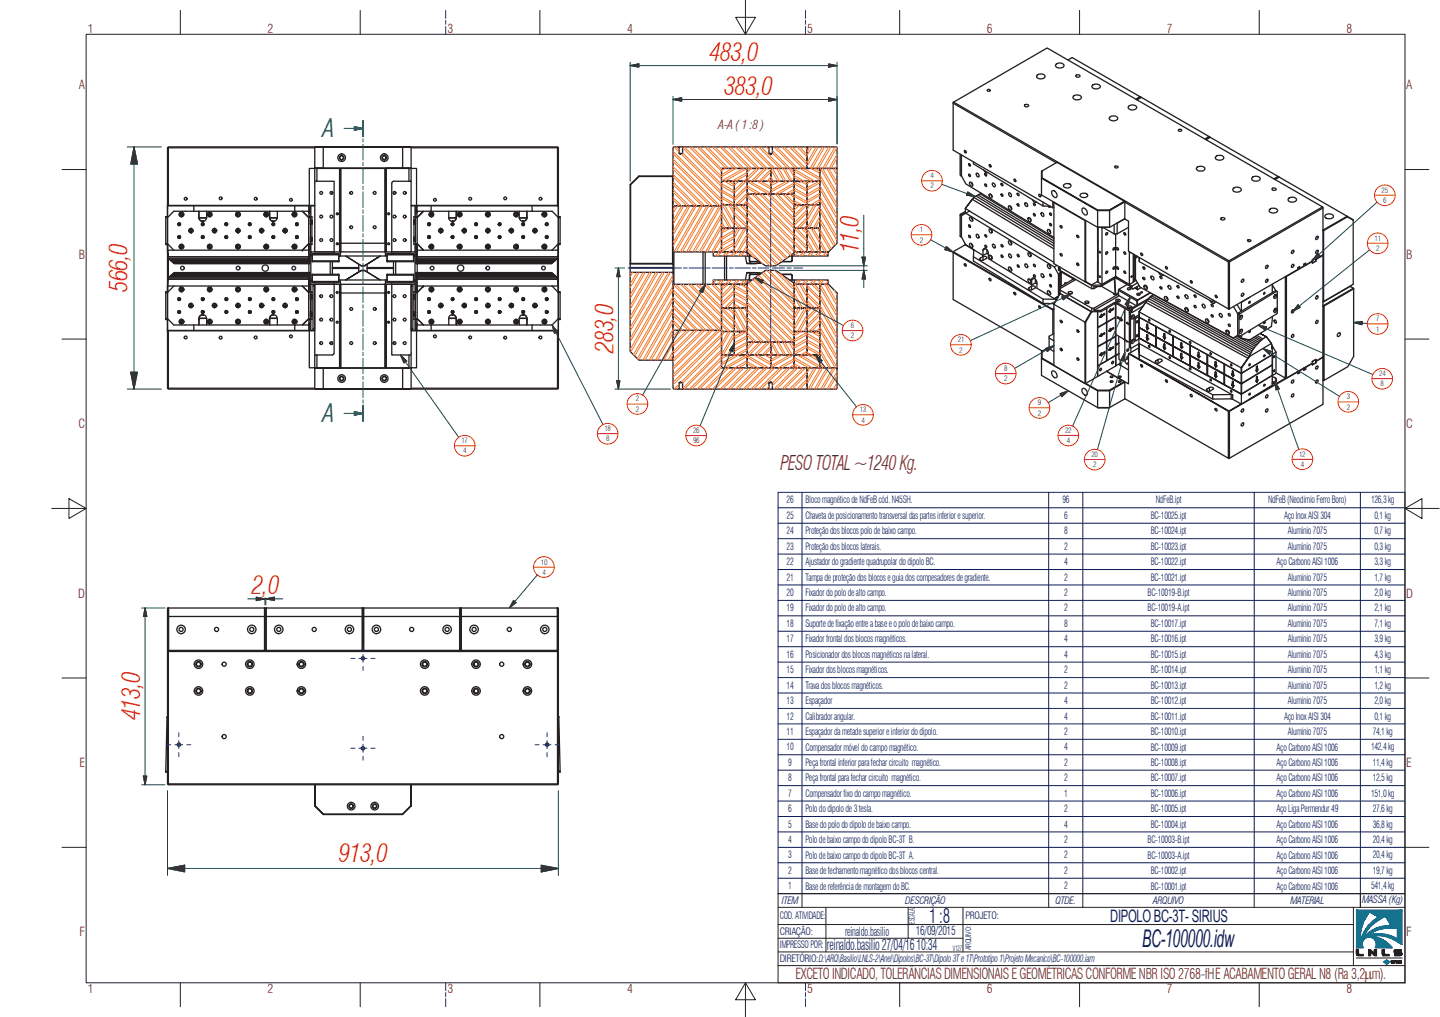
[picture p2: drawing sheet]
<svg xmlns="http://www.w3.org/2000/svg" width="297mm" height="210mm" viewBox="0 0 297 210" stroke-linecap="round" stroke-linejoin="round" font-family="sans-serif">
<defs><g id="words">
<g font-size="5.2" fill="#ee1d23">
<text x="146.4" y="12.5">483,0</text>
<text x="149.4" y="19.6">383,0</text>
<text x="177.1" y="52.3" transform="rotate(-90 177.1 52.3)">11,0</text>
<text x="26.3" y="60.3" transform="rotate(-90 26.3 60.3)">566,0</text>
<text x="126.5" y="72.8" transform="rotate(-90 126.5 72.8)">283,0</text>
<text x="52" y="122.6">2,0</text>
<text x="28.9" y="148.7" transform="rotate(-90 28.9 148.7)">413,0</text>
<text x="69.9" y="177.9">913,0</text>
</g>
<g font-size="5.2" fill="#067a3f">
<text x="66.7" y="28.3">A</text>
<text x="66.7" y="87.1">A</text>
</g>
<text font-size="5" fill="#0c1c5b" x="235.6" y="195.4">BC-100000.idw</text>
<text font-size="4.1" fill="#750b37" x="161" y="97">PESO TOTAL ~1240 Kg.</text>
<text font-size="4.1" fill="#0c1c5b" x="191.6" y="190.4">1:8</text>
<text font-size="3.5" fill="#0c1c5b" x="229" y="190.3">DIPOLO BC-3T- SIRIUS</text>
<text font-size="3.1" fill="#0c1c5b" x="170.5" y="196">reinaldo.basilio 27/04/16 10:34</text>
<text font-size="3.1" fill="#750c38" x="164.1" y="202.1">EXCETO INDICADO, TOLERÂNCIAS DIMENSIONAIS E GEOMÉTRICAS CONFORMENBR ISO 2768-fHE ACABAMENTO GERALN8 (Ra 3,2mm).</text>
<g font-size="2.6" fill="#750c38">
<text x="18.1" y="6.8">1</text>
<text x="55.2" y="6.8">2</text>
<text x="92.3" y="6.8">3</text>
<text x="129.4" y="6.8">4</text>
<text x="166.5" y="6.8">5</text>
<text x="203.6" y="6.8">6</text>
<text x="240.7" y="6.8">7</text>
<text x="277.7" y="6.8">8</text>
<text x="16.3" y="18.4">A</text>
<text x="290.1" y="18.4">A</text>
<text x="148.2" y="26.6">A-A ( 1 :8 )</text>
<text x="16.3" y="53.4">B</text>
<text x="290.1" y="53.4">B</text>
<text x="16.2" y="88.4">C</text>
<text x="290.1" y="88.4">C</text>
<text x="16.2" y="123.3">D</text>
<text x="290.1" y="123.3">D</text>
<text x="16.4" y="158.3">E</text>
<text x="290.1" y="158.3">E</text>
<text x="16.4" y="193.3">F</text>
<text x="290.1" y="193.3">F</text>
<text x="18.1" y="204.9">1</text>
<text x="55.2" y="204.9">2</text>
<text x="92.3" y="204.9">3</text>
<text x="129.4" y="204.9">4</text>
<text x="166.5" y="204.9">5</text>
<text x="203.6" y="204.9">6</text>
<text x="240.7" y="204.9">7</text>
<text x="277.7" y="204.9">8</text>
</g>
<g font-size="2.6" fill="#0c1c5b">
<text x="174.3" y="193.1">reinaldo.basilio</text>
<text x="188.9" y="193">16/09/2015</text>
</g>
<g font-size="2.1" fill="#0c1c5b">
<text x="162.2" y="107.1">25</text>
<text x="162.2" y="103.9">26</text>
<text x="166.2" y="107.1">Chaveta de posicionamento transversal das partes inferior e superior.</text>
<text x="166.2" y="103.9">Bloco magnético de NdFeB cód. N45SH.</text>
<text x="219.1" y="103.9">96</text>
<text x="219.5" y="107.1">6</text>
<text x="237.4" y="107.1">BC-10025.ipt</text>
<text x="238.4" y="103.9">NdFeB.ipt</text>
<text x="261.6" y="103.9">NdFeB (Neodímio Ferro Boro)</text>
<text x="264.9" y="107.1">Aço Inox AISI 304</text>
<text x="282.8" y="103.9">126,3 kg</text>
<text x="283.5" y="107.1">0,1 kg</text>
<text x="162.2" y="110.3">24</text>
<text x="162.2" y="113.5">23</text>
<text x="166.2" y="110.3">Proteção dos blocos polo de baixo campo.</text>
<text x="166.2" y="113.5">Proteção dos blocos laterais.</text>
<text x="219.5" y="110.3">8</text>
<text x="219.5" y="113.5">2</text>
<text x="237.4" y="110.3">BC-10024.ipt</text>
<text x="237.4" y="113.5">BC-10023.ipt</text>
<text x="265.6" y="110.3">Alumínio 7075</text>
<text x="265.6" y="113.5">Alumínio 7075</text>
<text x="283.5" y="110.3">0,7 kg</text>
<text x="283.5" y="113.5">0,3 kg</text>
<text x="162.2" y="116.7">22</text>
<text x="162.2" y="119.8">21</text>
<text x="166.2" y="116.7">Ajustador do gradiente quadrupolar do dipolo BC.</text>
<text x="166.2" y="119.8">Tampa de proteção dos blocos e guia dos compesadores de gradiente.</text>
<text x="219.5" y="116.7">4</text>
<text x="219.5" y="119.8">2</text>
<text x="237.4" y="116.7">BC-10022.ipt</text>
<text x="237.4" y="119.8">BC-10021.ipt</text>
<text x="263.3" y="116.7">Aço Carbono AISI 1006</text>
<text x="265.6" y="119.8">Alumínio 7075</text>
<text x="283.5" y="116.7">3,3 kg</text>
<text x="283.5" y="119.8">1,7 kg</text>
<text x="162.2" y="123">20</text>
<text x="166.2" y="123">Fixador do polo de alto campo.</text>
<text x="219.5" y="123">2</text>
<text x="236.7" y="123">BC-10019-B.ipt</text>
<text x="265.6" y="123">Alumínio 7075</text>
<text x="283.5" y="123">2,0 kg</text>
<text x="162.2" y="126.2">19</text>
<text x="162.2" y="129.4">18</text>
<text x="166.2" y="126.2">Fixador do polo de alto campo.</text>
<text x="166.2" y="129.4">Suporte de fixação entre a base e o polo de baixo campo.</text>
<text x="219.5" y="126.2">2</text>
<text x="219.5" y="129.4">8</text>
<text x="236.7" y="126.2">BC-10019-A.ipt</text>
<text x="237.4" y="129.4">BC-10017.ipt</text>
<text x="265.6" y="126.2">Alumínio 7075</text>
<text x="265.6" y="129.4">Alumínio 7075</text>
<text x="283.5" y="126.2">2,1 kg</text>
<text x="283.5" y="129.4">7,1 kg</text>
<text x="162.2" y="135.8">16</text>
<text x="162.2" y="132.6">17</text>
<text x="166.2" y="132.6">Fixador frontal dos blocos magnéticos.</text>
<text x="166.2" y="135.8">Posicionador dos blocos magnéticos na lateral.</text>
<text x="219.5" y="132.6">4</text>
<text x="219.5" y="135.8">4</text>
<text x="237.4" y="132.6">BC-10016.ipt</text>
<text x="237.4" y="135.8">BC-10015.ipt</text>
<text x="265.6" y="132.6">Alumínio 7075</text>
<text x="265.6" y="135.8">Alumínio 7075</text>
<text x="283.5" y="132.6">3,9 kg</text>
<text x="283.5" y="135.8">4,3 kg</text>
<text x="162.2" y="139">15</text>
<text x="162.2" y="142.1">14</text>
<text x="166.2" y="139">Fixador dos blocos magnéticos.</text>
<text x="166.2" y="142.1">Trava dos blocos magnéticos.</text>
<text x="219.5" y="139">2</text>
<text x="219.5" y="142.1">2</text>
<text x="237.4" y="139">BC-10014.ipt</text>
<text x="237.4" y="142.2">BC-10013.ipt</text>
<text x="265.6" y="139">Alumínio 7075</text>
<text x="265.6" y="142.1">Alumínio 7075</text>
<text x="283.5" y="139">1,1 kg</text>
<text x="283.5" y="142.1">1,2 kg</text>
<text x="162.2" y="148.5">12</text>
<text x="162.2" y="145.3">13</text>
<text x="166.2" y="148.6">Calibrador angular.</text>
<text x="166.2" y="145.3">Espaçador</text>
<text x="219.5" y="148.5">4</text>
<text x="219.5" y="145.3">4</text>
<text x="237.4" y="148.6">BC-10011.ipt</text>
<text x="237.4" y="145.4">BC-10012.ipt</text>
<text x="264.9" y="148.6">Aço Inox AISI 304</text>
<text x="265.6" y="145.3">Alumínio 7075</text>
<text x="283.5" y="145.3">2,0 kg</text>
<text x="283.5" y="148.5">0,1 kg</text>
<text x="162.2" y="154.9">10</text>
<text x="162.2" y="151.7">11</text>
<text x="166.2" y="154.9">Compensador móvel do campo magnético.</text>
<text x="166.2" y="151.7">Espaçador da metade superior e inferior do dipolo.</text>
<text x="219.5" y="154.9">4</text>
<text x="219.5" y="151.7">2</text>
<text x="237.4" y="154.9">BC-10009.ipt</text>
<text x="237.4" y="151.7">BC-10010.ipt</text>
<text x="263.3" y="154.9">Aço Carbono AISI 1006</text>
<text x="265.6" y="151.7">Alumínio 7075</text>
<text x="282.8" y="154.9">142,4 kg</text>
<text x="283.2" y="151.7">74,1 kg</text>
<text x="162.6" y="161.3">8</text>
<text x="162.6" y="158.1">9</text>
<text x="166.2" y="158.1">Peça frontal inferior para fechar circuito magnético.</text>
<text x="166.2" y="161.3">Peça frontal para fechar circuito magnético.</text>
<text x="219.5" y="158.1">2</text>
<text x="219.5" y="161.3">2</text>
<text x="237.4" y="158.1">BC-10008.ipt</text>
<text x="237.4" y="161.3">BC-10007.ipt</text>
<text x="263.3" y="158.1">Aço Carbono AISI 1006</text>
<text x="263.3" y="161.3">Aço Carbono AISI 1006</text>
<text x="283.2" y="158.1">11,4 kg</text>
<text x="283.2" y="161.3">12,5 kg</text>
<text x="162.6" y="167.6">6</text>
<text x="162.6" y="164.4">7</text>
<text x="166.2" y="167.6">Polo do dipolo de 3 tesla.</text>
<text x="166.2" y="164.5">Compensador fixo do campo magnético.</text>
<text x="219.5" y="167.6">2</text>
<text x="219.5" y="164.4">1</text>
<text x="237.4" y="167.7">BC-10005.ipt</text>
<text x="237.4" y="164.5">BC-10006.ipt</text>
<text x="263.3" y="167.6">Aço Liga Permendur 49</text>
<text x="263.3" y="164.5">Aço Carbono AISI 1006</text>
<text x="282.8" y="164.4">151,0 kg</text>
<text x="283.2" y="167.6">27,6 kg</text>
<text x="162.6" y="174">4</text>
<text x="162.6" y="170.8">5</text>
<text x="166.2" y="170.8">Base do polo do dipolo de baixo campo.</text>
<text x="219.5" y="170.8">4</text>
<text x="219.5" y="174">2</text>
<text x="237.4" y="170.9">BC-10004.ipt</text>
<text x="263.3" y="170.9">Aço Carbono AISI 1006</text>
<text x="283.2" y="170.8">36,8 kg</text>
<text x="283.2" y="174">20,4kg</text>
<text x="162.6" y="177.2">3</text>
<text x="166.2" y="174">Polo de baixo campo do dipolo BC-3T B.</text>
<text x="166.2" y="177.2">Polo de baixo campo do dipolo BC-3T A.</text>
<text x="219.5" y="177.2">2</text>
<text x="236.7" y="174">BC-10003-B.ipt</text>
<text x="236.7" y="177.2">BC-10003-A.ipt</text>
<text x="263.3" y="174">Aço Carbono AISI 1006</text>
<text x="263.3" y="177.2">Aço Carbono AISI 1006</text>
<text x="283.2" y="177.2">20,4 kg</text>
<text x="162.6" y="180.4">2</text>
<text x="162.6" y="183.6">1</text>
<text x="166.2" y="180.4">Base de fechamento magnético dos blocos central.</text>
<text x="166.2" y="183.6">Base de referência de montagem do BC.</text>
<text x="219.5" y="180.4">2</text>
<text x="219.5" y="183.6">2</text>
<text x="237.4" y="180.4">BC-10002.ipt</text>
<text x="237.4" y="183.6">BC-10001.ipt</text>
<text x="263.3" y="180.4">Aço Carbono AISI 1006</text>
<text x="263.3" y="183.6">Aço Carbono AISI 1006</text>
<text x="282.8" y="183.6">541,4 kg</text>
<text x="283.2" y="180.4">19,7 kg</text>
<text x="160.9" y="189.7">COD. ATIVIDADE:</text>
<text x="161.3" y="186.6">ITEM</text>
<text x="186.7" y="186.5">DESCRIÇÃO</text>
<text x="199.1" y="189.7">PROJETO:</text>
<text x="217.8" y="186.6">QTDE.</text>
<text x="237.9" y="186.6">ARQUIVO</text>
<text x="266.2" y="186.6">MATERIAL</text>
<text x="281" y="186.4">MASSA (Kg)</text>
<text x="160.9" y="192.9">CRIAÇÃO:</text>
<text x="160.9" y="195.8">IMPRESSO POR:</text>
<text x="160.9" y="198.6">DIRETÓRIO:D:\ARQ\Basilio\LNLS-2\Anel\Dipolos\BC-3T\Dipolo 3Te 1T\Prototipo 1\Projeto Mecanico\BC-100000.iam</text>
</g>
<text font-size="1.6" fill="#0c1c5b" x="188.7" y="190.7" transform="rotate(-90 188.7 190.7)">ESCALA:</text>
<g font-size="1.5" fill="#750c38">
<text x="191.9" y="36.8">4</text>
<text x="191.9" y="38.9">2</text>
<text x="285" y="39.7">25</text>
<text x="285.3" y="41.9">6</text>
<text x="189.8" y="47.9">1</text>
<text x="189.8" y="50.1">2</text>
<text x="283.5" y="49.7">11</text>
<text x="283.9" y="51.8">2</text>
<text x="175.5" y="67.7">6</text>
<text x="175.5" y="69.8">2</text>
<text x="197.6" y="70.7">21</text>
<text x="283.8" y="66.3">7</text>
<text x="283.8" y="68.5">1</text>
<text x="197.9" y="72.8">2</text>
<text x="207.1" y="76.6">8</text>
<text x="284.5" y="77.6">24</text>
<text x="131.2" y="82.9">2</text>
<text x="207.1" y="78.7">2</text>
<text x="214.1" y="83.7">9</text>
<text x="277.8" y="82.4">3</text>
<text x="284.8" y="79.8">8</text>
<text x="124.7" y="89">18</text>
<text x="131.2" y="85">2</text>
<text x="143" y="89.4">26</text>
<text x="177.4" y="85.1">13</text>
<text x="177.7" y="87.2">4</text>
<text x="214.1" y="85.8">2</text>
<text x="219.7" y="89.3">22</text>
<text x="277.8" y="84.5">2</text>
<text x="95.2" y="91.5">17</text>
<text x="95.5" y="93.6">4</text>
<text x="125" y="91.1">8</text>
<text x="143" y="91.5">96</text>
<text x="220" y="91.4">4</text>
<text x="225.2" y="94.3">20</text>
<text x="268" y="94.3">12</text>
<text x="225.5" y="96.5">2</text>
<text x="268.3" y="96.4">4</text>
<text x="111.5" y="116.5">10</text>
<text x="111.9" y="118.6">4</text>
</g>
<g font-size="1.5" fill="#0c1c5b">
<text x="196.6" y="196.2">V127</text>
<text x="200.3" y="196.2" transform="rotate(-90 200.3 196.2)">ARQUIVO:</text>
</g>
</g></defs>
<g fill="none" stroke="#231f20" stroke-width=".27">
<path d="M203.7 18.5a.29 .29 0 0 1 .4-.1 .29 .29 0 0 1 .1 .4h-.5zM213.9 15.5l.2-.1a.94 .94 0 0 1 1.5 .5 1.06 1.06 0 0 1-1.8-.1zM217.8 13.2a1.11 1.11 0 0 1 1.7 .3 1.06 1.06 0 0 1-1.7 .1zM220.3 12.4l.9-.5 14 8.1-.9 .5M221.6 19.7a1.15 1.15 0 0 1 1.5 .4 1.02 1.02 0 0 1-1.8 0zM221.9 15.6a.47 .47 0 0 1 .5-.2 .47 .47 0 0 1 .4 .4 .52 .52 0 0 1-.9-.2zM225.3 17.7a1.09 1.09 0 0 1 1.7 .1l-.6 .5h-.7a.49 .49 0 0 1-.4-.6zM34.7 30.5h-.1v19.8l1.3 1.3M34.7 30.5v11.9M34.7 30.5h30.2M64.9 34.8h-1.1v7.6M64.9 30.4l1.8-.1z"/>
<path d="M64.9 34.7l1.8 .1zM64.9 34.8v17.2h3.7M64.9 30.4v4.3M64.9 34.8h.1M65 30.3l-30.4 .1M65.4 37.4h3.5v14.9M65.4 34.8v2.6h-.5M66.7 30.3h16.3l-16.3 .1v4.3h16.4l-3.6 .1M66.7 34.8h3.5M68.5 39.6v.5M70 34.8v17.2M70.3 34.8h9.1"/>
<path d="M79.7 34.8v17.2M80.8 37.8v14.5M81.3 39.6v.5M83 30.3l1.8 .1h-1.7v4.3h1.7l-1.8 .1M84.4 37.4h-3.2l-.3 .3M84.4 34.8v2.6M84.7 30.3h30.3l.2 .2v29.7M84.7 34.8l.1 2.6h-.4M84.8 34.8h1.1v7.6h-1.1M84.8 37.4v14.6h-3.6M84.8 30.4v4.3M115 30.5v11.9"/>
<path d="M115.1 30.4l-30.3 .1M130.1 38.1l1.7-1.7h6.9v18M131.8 36.3l-1.8 1.8M138.7 36.3l.1 .1zM138.7 36.3l-6.9 .1M139 30.3h1.1v1.4l.3 .2 .4-.2v-1.4h17.8v1.4l.4 .2 .3-.2v-1.4h7l.2 .2v4.3h-17.7l-.1 7.7h-9.8l-.1-12zM140.1 31.7h.7M140.1 30.3h.7M148.8 34.8h5.3v2.6h-5.3zM148.8 37.5h2.7l-.1 4.8-2.6-.1zM149.5 37.4h1.4M151.5 37.5h2.6v4.8l-2.6-.1z"/>
<path d="M152.1 37.4h1.4M154.1 37.5l4.8-.1 .1 2.6-4.8 .1zM154.1 38.9h.1M154.1 34.8h4.8l.1 2.6h-4.8zM154.1 36.2h.1M158.6 31.7h.7M158.6 30.3h.7M159 34.8h4.8v2.6h-4.8zM159 36.2h.1M159 37.5l4.8-.1v2.6l-4.8 .1zM159 38.9h.1M159 35.3v1.5"/>
<path d="M159 38v1.4M163.8 36.2h.1M163.8 38.9h.1M163.8 34.8h5.3v2.6h-5.3zM163.9 37.4l2.6 .1-.1 4.8-2.6-.1zM165 37.4h.1M166.5 37.5h2.6v4.8l-2.6-.1zM166.5 30.3h6.1l.1 4.4-6.2 .1zM166.5 37.4v.1M167.6 37.4h.1M169.1 34.8h3.6v15.4l-1.8 1.8h-1.8zM196.6 21.3l21.3 12.3"/>
<path d="M196.7 21.1l19.3-11.2 56.8 32.8M198.1 31.8v4.4l.3 .1M198.3 31.9v4.4M198.3 32v4.3l.9 1.6 18.2 11.1M199 31l.1 .1a.22 .22 0 0 1 .2 .2 .22 .22 0 0 1-.2 .2zM199.8 35.9l.2 .1a.27 .27 0 0 1 .2 .2 .27 .27 0 0 1-.1 .3l-.3-.3zM199.8 33.8h.2a.23 .23 0 0 1 .2 .2 .23 .23 0 0 1-.2 .3l-.2-.3zM200.1 37.6a.58 .58 0 0 1 .5 .8 .56 .56 0 0 1-.5-.8zM200.4 37.7l.3 .5M200.5 37.8l.1 .1M200.8 33.4v.4l14.3 8.7v-.8M201.5 35.8a.5 .5 0 0 1 .4 .7 .51 .51 0 0 1-.4-.7z"/>
<path d="M202.4 39.9l-1.5 .8M202.9 35.1a.67 .67 0 0 0 .9 .5M203.2 35.8l.3 .2v.3a.31 .31 0 0 1-.3-.1 .31 .31 0 0 1 0-.4zM203.2 38l.3 .1v.3a.31 .31 0 0 1-.3-.1 .31 .31 0 0 1 0-.3zM204 34a.23 .23 0 0 1 .4 .1 .23 .23 0 0 1-.2 .3zM204.7 37.8a.43 .43 0 0 1 .5 .3 .43 .43 0 0 1-.1 .5l-.3-.3zM206.5 37.9a.25 .25 0 0 1 .3 .1 .25 .25 0 0 1-.1 .4zM208.1 39.8a.45 .45 0 0 1 .5 .3 .45 .45 0 0 1-.1 .5l-.4-.4zM209.2 37h.2a.27 .27 0 0 1 .2 .3 .27 .27 0 0 1-.2 .2zM209.9 39.9l.2 .1 .1 .4a.32 .32 0 0 1-.3-.2 .32 .32 0 0 1 0-.3zM211.4 21.6h.2a.33 .33 0 0 1 .4-.1 .33 .33 0 0 1 .1 .4 .4 .4 0 0 1-.5 .2 .4 .4 0 0 1-.2-.4zM214.9 36.7l11.5 6.6v.2l-11.6-6.7v3.4l11.6 6.7h2.5h-2.5v3.3l.1-.1"/>
<path d="M214.9 35.3l-.1 1.5v-1.5l3.2-1.8 13.9 8M217 39.4a.84 .84 0 0 1 .9 .4 .84 .84 0 0 1 0 .9 .95 .95 0 0 1-.9-1.3zM219.4 38.2l.1-.2a.92 .92 0 0 1 1.4 .4 .85 .85 0 0 1-.8 .4 .85 .85 0 0 1-.7-.6zM228.9 24.2a1.13 1.13 0 0 1 1.7 .2 1.06 1.06 0 0 1-1.8 .1zM230 34.4l.5-.1a.3 .3 0 0 1-.1 .4 .3 .3 0 0 1-.4-.1zM232.9 21.9a1.11 1.11 0 0 1 1.6 .3 1 1 0 0 1-.9 .5 1 1 0 0 1-.9-.5zM235.2 20.1v-.1l.2 .1M235.3 20.2l-.1-.1-.8 .4M235.4 20.1l14 8.1-.9 .5M235.4 20.1l-.9 .5M243.1 26.8l.5-.1 .2 .2-.6 .2zM246.9 34.5a1.02 1.02 0 0 1 1.6 .4l-.3 .4h-.9a.49 .49 0 0 1-.4-.8z"/>
<path d="M249.4 28.3v-.1l.3 .1M249.6 28.4l-.2-.1-.7 .5M249.7 28.3l14 8.1-.9 .5M249.7 28.3l-.9 .5M250.8 32.3l.4-.2h.7a.51 .51 0 0 1 .5 .5 .51 .51 0 0 1-.6 .5 .8 .8 0 0 1-1.1-.6zM254.4 38.8a1.11 1.11 0 0 1 1.7 .4 1.06 1.06 0 0 1-1.8 .1zM258.3 36.6a1.15 1.15 0 0 1 1.7 .3 1.02 1.02 0 0 1-1.8 0zM262.5 38.8a.48 .48 0 0 1 .7 .4l-.6 .1-.2-.2zM263.7 36.5l.2 .1M263.8 36.6l-.1-.1-.8 .5M263.9 36.6l14 8-5 2.9M263.9 36.6l-.9 .5"/>
<path d="M34.2 50.3h.4v.2h-.4zM34.2 44.7h.4v.2h-.4zM34.2 44.9v5.4M34.6 50.5v29.6l.1 .2h30.3M34.6 50.3v1.3M34.6 51.6l.1 1.4-.1-1.4M34.6 50.5h.1M34.6 44.7h.1M34.6 42.4v.1M34.6 51.6h29.1l.1 1.4M34.6 59h29.1M34.6 50.4v1.2"/>
<path d="M34.6 59v1.3M34.6 53l.1 .3v-.3h29M34.6 57.7v1.3M34.7 57.4l1.3-1.1h27.9v3.9M34.7 57.4h29M34.7 53.3v4M34.9 57.2h28.8M35 53.6h28.8v.2M35 57.1h28.8M35.2 53.7h28.6v.2M35.2 56.9h28.6v-.1v.2M35.3 53.9h28.5l.1 .1"/>
<path d="M35.3 56.8l28.5-.1v.1M35.4 54l28.5 .1M35.4 56.7h28.4M35.5 56.6l28.3-.1 .1 .2M35.5 54.1h28.3v.1M35.6 54.1h28.3v.3M35.7 56.5h28.1M35.7 54.2h28.1M35.8 56.4h28.1M35.8 54.2h28.1M35.9 54.3h28M35.9 59l-1.3 1.4"/>
<path d="M35.9 56.3h28M35.9 54.4h28M36.7 46.4h.2M36.7 49.1h.2M36.8 48.7l.4 .1-.1 .4-.4-.1v-.2zM36.8 46l.4 .1-.1 .5-.4-.1v-.2zM36.9 46v.4v-.4M36.9 48.7v.4v-.4M37 48.6a.29 .29 0 0 0-.3 .3 .29 .29 0 0 0 .3 .3M37 46a.29 .29 0 0 0-.3 .3 .29 .29 0 0 0 .3 .3M37.1 46l.1 .4M37.1 48.7l.1 .4"/>
<path d="M37.4 59.6l.3 .1-.1 .2h-.3l-.1-.1zM37.5 59.4a.31 .31 0 0 0-.3 .4 .31 .31 0 0 0 .3 .3M37.5 59.3a.49 .49 0 0 0-.5 .5 .49 .49 0 0 0 .5 .4M37.5 44a.31 .31 0 0 0-.3 .3 .31 .31 0 0 0 .3 .3M37.5 50.6a.31 .31 0 0 0-.3 .3 .31 .31 0 0 0 .3 .3M37.5 43.8a.49 .49 0 0 0-.5 .5 .49 .49 0 0 0 .5 .5M37.5 50.4a.49 .49 0 0 0-.5 .5 .49 .49 0 0 0 .5 .5M37.5 50.7a.22 .22 0 0 0-.2 .2 .22 .22 0 0 0 .2 .2M37.5 44.1a.22 .22 0 0 0-.2 .2 .22 .22 0 0 0 .2 .2M37.5 59.5a.22 .22 0 0 0-.2 .3 .22 .22 0 0 0 .2 .2M39 47.6h.8M39 47.6h.4"/>
<path d="M39.4 47.6h.1M39.4 47.6v-.5a.45 .45 0 0 0-.4 .5 .45 .45 0 0 0 .4 .4v-.4h-.4M39.4 47.1v.5M39.4 47.6v.4M39.5 47.6h.1M39.5 47.1v.5h.3M39.8 47.6h-.3v.4M40 42.5v1.1h-4.1l-1.3 1.3M40 43.6h20.8M41 43.6v1.3a.81 .81 0 0 0 .8 .8 .81 .81 0 0 0 .8-.8v-1.3M41.1 43.6v1.3a.85 .85 0 0 0 .7 .8M41.1 44.9h.1"/>
<path d="M41.1 44.9h1.5M41.6 49.1h.1M41.7 48.7v.4v-.4M41.7 46v.4h-.1M41.8 46a.29 .29 0 0 0-.3 .3 .29 .29 0 0 0 .3 .3M41.8 48.6a.29 .29 0 0 0-.3 .3 .29 .29 0 0 0 .3 .3M42 45.7l-.3-.1v.1M42 46v.4M42 48.7v.4M43.2 59.6h.3v.2a.23 .23 0 0 1-.3 .1 .23 .23 0 0 1 0-.3zM43.3 59.4a.31 .31 0 0 0-.3 .4 .31 .31 0 0 0 .3 .3M43.3 59.3a.49 .49 0 0 0-.5 .5 .49 .49 0 0 0 .5 .4"/>
<path d="M43.3 50.6a.31 .31 0 0 0-.3 .3 .31 .31 0 0 0 .3 .3M43.3 44a.31 .31 0 0 0-.3 .3 .31 .31 0 0 0 .3 .3M43.3 50.4a.49 .49 0 0 0-.5 .5 .49 .49 0 0 0 .5 .5M43.3 43.8a.49 .49 0 0 0-.5 .5 .49 .49 0 0 0 .5 .5M43.3 50.7l-.2 .1v.2l.2 .1M43.3 44.1l-.2 .1v.2l.2 .1M43.3 59.5l-.2 .2v.1l.2 .2M43.8 47.6h.4v.4M43.8 47.6h.9M43.8 47.6h.4M44.2 47.6h.1M44.2 47.1v.5"/>
<path d="M44.3 47.6h.1M44.3 47.6v-.5a.45 .45 0 0 0-.5 .5 .45 .45 0 0 0 .5 .4v-.4M44.3 47.1v.5h.4M44.7 47.6h-.4v.4M46.5 46.4h.1M46.5 49.1h.1M46.6 46v.4v-.4M46.6 48.7v.4v-.4M46.7 48.6l-.3 .2v.3l.3 .1M46.7 46l-.3 .1v.3l.3 .2M46.8 46l.1 .4M46.8 48.7l.1 .4"/>
<path d="M48.7 47.6h.4v.4M48.7 47.6h.8M48.7 47.6h.4M49.1 47.6h.1M49.1 47.1v.5M49.1 50.7l-.1 .1 .1 .3M49.1 44.1l-.1 .1 .1 .3-.2-.2 .1-.2h.3l.1 .3-.3 .1M49.1 59.4a.31 .31 0 0 0-.3 .4 .31 .31 0 0 0 .3 .3M49.1 59.3a.49 .49 0 0 0-.5 .5 .49 .49 0 0 0 .5 .4M49.1 50.6a.31 .31 0 0 0-.3 .3 .31 .31 0 0 0 .3 .3M49.1 44a.31 .31 0 0 0-.3 .3 .31 .31 0 0 0 .3 .3M49.1 43.8a.49 .49 0 0 0-.5 .5 .49 .49 0 0 0 .5 .5"/>
<path d="M49.1 50.4a.49 .49 0 0 0-.5 .5 .49 .49 0 0 0 .5 .5M49.1 47.6v-.5a.45 .45 0 0 0-.4 .5 .45 .45 0 0 0 .4 .4v-.4M49.1 59.5a.22 .22 0 0 0-.1 .4 .22 .22 0 0 0 .4-.1l-.1-.2h-.3v.2l.1 .2M49.2 47.6h.1M49.2 47.1v.5h.3M49.5 47.6h-.3v.4M51.3 46.4h.1M51.3 49.1h.1M51.4 46v.4v-.4M51.4 48.7v.4v-.4M51.6 46l-.3 .1v.3l.3 .2M51.6 48.6l-.3 .2v.3l.3 .1"/>
<path d="M51.7 46l.1 .4M51.7 48.7l.1 .4M53.5 47.6h.9M53.6 47.4a.45 .45 0 0 1 .8 0v.4a.45 .45 0 0 1-.6 .2 .45 .45 0 0 1-.2-.6zM53.6 47.6h.3v.4M53.6 47.6h.3M53.9 47.6h.1M53.9 47.1v.5M54 47.6h.1M54 47.6v-.5l-.4 .3v.4l.4 .2v-.4M54 47.1v.5h.4M54.4 47.6h-.4v.4"/>
<path d="M54.7 59.6l.4-.2 .1 .2v.3a.31 .31 0 0 1-.4 .1 .31 .31 0 0 1-.1-.4zM55 50.7l-.2 .3a.21 .21 0 0 0 .3 0 .21 .21 0 0 0 0-.3l-.4 .1v.2l.3 .1M55 44.1l-.2 .1 .2 .3-.3-.1v-.2l.4-.1 .1 .2-.2 .2M55 59.4h-.1a.32 .32 0 0 0-.3 .4 .32 .32 0 0 0 .4 .3M55 59.3a.49 .49 0 0 0-.5 .5 .49 .49 0 0 0 .5 .4M55 50.6h-.1a.32 .32 0 0 0-.3 .4 .32 .32 0 0 0 .4 .2M55 44h-.1a.32 .32 0 0 0-.3 .3 .32 .32 0 0 0 .4 .3M55 50.4a.49 .49 0 0 0-.5 .5 .49 .49 0 0 0 .5 .5M55 43.8a.49 .49 0 0 0-.5 .5 .49 .49 0 0 0 .5 .5M55 59.5l-.3 .2v.1a.21 .21 0 0 0 .3 .2 .21 .21 0 0 0 .1-.3 .21 .21 0 0 0-.3 0l.2 .3M55.6 43.6v1.3a.81 .81 0 0 0 .8 .8 .81 .81 0 0 0 .8-.8v-1.3M55.6 43.6v1.3a.85 .85 0 0 0 .8 .8"/>
<path d="M55.6 44.9h1.6M56.2 49.1h.1M56.2 48.7l.5 .1v.3l-.2 .1a.31 .31 0 0 1-.4-.1 .31 .31 0 0 1 .1-.4zM56.2 46l.5 .1v.3l-.2 .2a.31 .31 0 0 1-.4-.2 .31 .31 0 0 1 .1-.4zM56.3 48.7v.4v-.4M56.3 46l-.1 .4M56.4 48.6a.29 .29 0 0 0-.3 .3 .29 .29 0 0 0 .3 .3M56.4 46a.29 .29 0 0 0-.3 .3 .29 .29 0 0 0 .3 .3M56.5 45.7l-.2-.1v.1M56.5 46l.1 .4M56.5 48.7l.1 .4M58.4 47.6h.9"/>
<path d="M58.4 47.6h.4M58.8 47.6h.1M58.8 47.6v-.5a.45 .45 0 0 0-.4 .5 .45 .45 0 0 0 .4 .4v-.4h-.4M58.9 47.6h.1M58.9 47.1v.5M58.9 47.6h.4M59.3 47.6h-.4v.4M60.5 44.1a.32 .32 0 0 1 .5-.1 .32 .32 0 0 1-.1 .5l-.4-.1zM60.5 50.8a.31 .31 0 0 1 .5-.1 .31 .31 0 0 1 0 .5 .31 .31 0 0 1-.5-.1zM60.6 50.7h.3a.23 .23 0 0 1 0 .4 .23 .23 0 0 1-.3-.1zM60.6 59.5l.5 .1v.3a.31 .31 0 0 1-.5 .1 .31 .31 0 0 1 0-.5zM60.8 59.3a.49 .49 0 0 0-.5 .5 .49 .49 0 0 0 .5 .4"/>
<path d="M60.8 43.8a.49 .49 0 0 0-.5 .5 .49 .49 0 0 0 .5 .5M60.8 50.4a.49 .49 0 0 0-.5 .5 .49 .49 0 0 0 .5 .5M60.8 50.7l-.2 .1 .2 .3M60.8 44.1l-.2 .1 .2 .3-.2-.1v-.3h.3l.1 .2-.2 .2M60.8 59.4h-.1a.32 .32 0 0 0-.2 .4 .32 .32 0 0 0 .3 .3M60.8 50.6h-.1a.32 .32 0 0 0-.2 .4 .32 .32 0 0 0 .3 .2M60.8 44h-.1a.32 .32 0 0 0-.2 .3 .32 .32 0 0 0 .3 .3M60.8 59.5l-.2 .2v.1l.3 .2a.21 .21 0 0 0 .1-.4 .21 .21 0 0 0-.4 .1l.2 .3M60.8 42.5v1.1M61 46.4h.2M61 49.1h.2M61.1 46l.4 .1-.1 .5-.4-.1z"/>
<path d="M61.1 48.7l.4 .1-.1 .4-.4-.1zM61.2 46v.4v-.4M61.2 48.7v.4v-.4M61.2 46a.29 .29 0 0 0-.2 .3 .29 .29 0 0 0 .2 .3M61.2 48.6a.29 .29 0 0 0-.2 .3 .29 .29 0 0 0 .2 .3M61.4 46l.1 .4M61.4 48.7l.1 .4M62.4 51.6h.1M63.7 50.3l.1 3.3v-.2h-28.9l-.2-.1 29.1-.1v.2M63.7 44.9h.1M63.7 50.3h.1M63.7 44.9l-1.3-1.3 1.3 1.3v5.4l-1.3 1.3"/>
<path d="M63.7 59v1.2M63.7 59v-1.4v1.5M63.7 50.3l-1.3 1.3M63.7 59v6.8M63.7 53l.1 .2M63.7 42.5v1.1h-2.9M63.7 57.2v.4h-29v-.2l-.1 1.6M63.7 57.4l.1 .3M63.7 57.2l.1 .3M63.7 43.6v1.1M63.7 50.5v1.1M63.7 54.4v1.9"/>
<path d="M63.8 50.9v.5zM63.8 43.5v.4zM63.8 56.9v.2zM63.8 59.3v.5zM63.8 42.5h1.1M63.8 57.1l-.1 .1M63.8 42.4l-29.2 .1h29.2M63.8 42.5l.1 .9zM63.8 56.6v.1zM63.8 42.4v.1M63.8 42.4h1.1M63.8 56.5h-28.2"/>
<path d="M63.8 53.6v.1M63.8 54.2h.1M63.8 57.1v.1M63.9 54.4h.1M63.9 56.4v-.1v.3M63.9 54.2v.2M63.9 56.4l-.1 .1M63.9 50.9v.5zM63.9 43.5v.4zM63.9 59.3v.5zM63.9 50.5v3.9h-27.9l-1.1-1M63.9 42.5v2.2"/>
<path d="M64 44.7h-.3v.2h.3M64 44.7h.3v5.8h-.6v-.2h.3M64 45.4v.9zM64 48.9v.9zM64 44.7v5.8M64.1 57.8h.3v.3h-.3zM64.1 52.6h.3v.2h-.3zM64.1 58.7h17.1M64.1 42.5v2.2M64.1 50.5v1.5M64.1 52.8v5M64.1 58.1v2.1"/>
<path d="M64.3 48.9v.9zM64.3 45.4v.9zM64.4 58.1v.3h4.5M64.4 58.1h.1M64.4 52.5h.1M64.4 54h.1M64.4 56.6v.2zM64.4 56.6h5.5M64.4 54h5.5M64.4 58.1h5.5M64.4 52.5h5.5M64.4 52.6h5.5"/>
<path d="M64.6 59v8.8M64.9 58.9h-.3v.1h.3v8.8h-.3v.2h.3M64.9 52.3v.2M64.9 58.1v.3M68.1 54v2.6M68.6 58.7h-3.7v14.6M68.6 52h-4.5v.6M68.6 55.3h5.4v.8M68.6 55.4h5.4M68.6 52h17M68.6 54v2.6M68.6 55.2h5.4"/>
<path d="M68.9 58.4v14.5l-.4 .4M69.4 52.3v.2M69.4 58.1v.3M69.9 58.1h.1M69.9 53.8v.2zM69.9 52.6h.1M69.9 52.6v1.2h-5.5v-1M69.9 56.6v.2M69.9 56.6v1.5M69.9 57.8v-1h-5.5v1.3M69.9 53.8v-1.5h-5.5v1.7M69.9 52.8h.3"/>
<path d="M70 58.7v17.2M70.2 58.7h.1M70.2 51.9h.1M70.2 58.8l.1 17.1-.1-15.4M70.2 50.2l.1 1.8v-17.2v15.4h9.1v1.8l.1-.1M70.2 57.8h-.3v.6h-1M70.2 51.9v.9M70.3 51.9h.1M71.3 57.8l3.2-1.9zM74 54.6l-.1 .7M74.4 55.9h.8l3.2 1.9M74.4 54.8l-3.1-2 3.2 2h.8"/>
<path d="M74.5 55.8h.7M74.5 54.9h.7M75.3 55.9l3.1 1.9M75.7 54.6l.1 .7M75.7 55.4h5.5M75.7 55.2h5.5M78.4 52.8l-3.2 2 3.2-2M79.4 58.7h.1M79.4 58.7l.1 17.2-.1-15.4h-9.1v-1.8l-.1 .1M79.4 58.7l.1 1.8M79.5 51.9h-.1M79.5 51.9h.1"/>
<path d="M79.5 50.2l-.1-15.4 .1 17.1M79.5 57.8h-9.3v1M79.5 51.9v.9h-9.3M79.5 57.8v1M79.5 57.8h.3M79.7 58.7v17.2M79.9 58.1h.1M79.9 52.5h.1M79.8 52.8l.1 1.2M79.8 56.8v1.6h5.5v-.3M79.8 53.8l.1 .2M79.9 56.6l-.1 .2z"/>
<path d="M79.9 56.6h5.4M79.9 54h5.4M79.9 58.1h5.4M79.9 52.6h5.4v1.2h-5.4zM79.9 52.5h5.4M80.4 52.3v.2M80.4 58.1v.3M80.8 58.4v14.9h3.6M80.8 52.3h4.5v.3M80.8 52.3h-1v.5h-.3M81.2 58.7h3.6v17.2M81.2 55.3h-5.5v.8"/>
<path d="M81.2 54v2.6M81.6 54v2.6M84.8 58.9h.4v.1h-.4v8.8h.4v.2h-.4M84.8 42.5h.8M84.8 52.3v.2M84.8 58.1v.3M85.2 59v8.8M85.3 58.1h.1M85.3 53.8v.2zM85.3 52.6h.1M85.3 56.6v.2M85.3 56.6v1.5"/>
<path d="M85.3 57.8h.3v.3h-.3zM85.3 52.6h.3v.2h-.3zM85.3 57.8v-1h-5.4v1.3M85.3 52.8v1M85.4 45.4v.9zM85.4 48.9v.9zM85.6 58.1v.6h-4.4M85.6 50.5v2.1M85.6 52.8v5M85.6 58.7v1.5M85.7 50.3h.4v.2h-.4zM85.7 44.7h.4v.2h-.4"/>
<path d="M85.7 48.9v.9zM85.7 45.4v.9zM85.7 44.7h-.3v5.8h.3M85.7 44.7v5.6M85.8 50.5v3.9h27.9l1.3-1.1h-29v-.3M85.8 42.5h-.2v2.2M85.8 42.5h29.4M85.8 42.5v2.2M85.8 54.4h28M85.8 59.3v.5zM85.8 43.5v.4zM85.8 54.3h.1"/>
<path d="M85.8 50.9v.5zM85.9 56.3v.3l28.2-.1M85.9 56.6l.1 .1h28.3M85.9 56.7l.1 .1h28.4M85.9 42.5v.9zM85.9 54l28.3 .1M85.9 56.3l28 .1M85.9 56.3h27.9M85.9 56.3v.3h28.3M85.9 54.1l-.1 .2M85.9 56.3h.1M85.9 54.3h28"/>
<path d="M85.9 56.7l.1 .2h28.6M85.9 56.8l.1 .3h28.7M85.9 53.6l.1 .1zM85.9 53.7l.1 .2v-.2h28.6M85.9 53.8l.1 .2 28.4-.1M85.9 53.9v.2l28.4-.1M85.9 56.5h28.1M85.9 57v.1M85.9 54.2h28.1M85.9 54.2h28M85.9 54.2v.1M86 57.5v.2l29.1-.1-.1-.2 .1 .3"/>
<path d="M86 57.2v.3l29-.1M86 57.7v1.4l29.1-.1M86 59.3v.5zM86 43.5v.4zM86 53.2v.2M86 50.9v.5zM86 53.6h28.7M86 53.4l-.1 .2M86 50.5l.1 1.1M86 51.6v1.4l.1-1.4M86 43.6v1.1M86 59.1v1.1"/>
<path d="M86 53.4h28.9M86 53.4v.2M86.1 44.9l1.3-1.3-1.3 1.3v6.7M86.1 50.3l1.3 1.3-1.3-1.3M86.1 51.6h29M86.1 54.4v1.9M87.4 59h.1M87.4 59l-1.3 1.4v5.4l1.3 1.3-1.3-1.3M87.4 59l-1.3 1.3M88.3 46.1v.4M88.3 48.8v.4M88.3 48.7a.31 .31 0 0 1 .5 .1 .31 .31 0 0 1-.2 .4l-.3-.1z"/>
<path d="M88.3 46a.31 .31 0 0 1 .5 .1 .31 .31 0 0 1-.2 .5l-.3-.1zM88.5 48.6a.29 .29 0 0 1 .3 .3 .29 .29 0 0 1-.3 .3M88.5 46a.29 .29 0 0 1 .3 .3 .29 .29 0 0 1-.3 .3M88.6 49.2v-.4v.4M88.6 46.5v-.4v.4M88.6 48.8h.1M88.6 46.1h.1M88.7 59.6l.4-.2 .1 .2v.3a.31 .31 0 0 1-.4 .1 .31 .31 0 0 1-.1-.4zM88.8 59.5l.3 .1 .1 .2a.23 .23 0 0 1-.4 .1 .23 .23 0 0 1 0-.4zM88.9 59.5l.2 .2-.2 .3M88.9 44.1a.22 .22 0 0 0-.1 .3 .22 .22 0 0 0 .4 0l-.1-.3h-.2l.2 .1-.2 .3M88.9 59.4a.31 .31 0 0 1 .4 .4 .31 .31 0 0 1-.4 .3"/>
<path d="M88.9 44a.31 .31 0 0 1 .4 .3 .31 .31 0 0 1-.4 .3M88.9 50.6a.31 .31 0 0 1 .4 .3 .31 .31 0 0 1-.4 .3M88.9 50.7l.2 .1-.1 .3h-.2l-.1-.2 .1-.2h.3l.1 .3-.3 .1M88.9 43.6h20.9M89 59.3a.49 .49 0 0 1 .4 .5 .49 .49 0 0 1-.4 .4M89 43.8a.49 .49 0 0 1 .4 .5 .49 .49 0 0 1-.4 .5M89 50.4a.49 .49 0 0 1 .4 .5 .49 .49 0 0 1-.4 .5M90.5 47.6h.4v.4M90.5 47.6h.8M90.9 47.6h.1M90.9 47.1v.5h-.4M91 47.6h.1"/>
<path d="M90.9 47.6v-.5l.4 .3v.4l-.4 .2v-.4M91 47.1v.5h.3M91 47.6v.4M91 47.6h.3M92.6 43.6v1.3a.79 .79 0 0 0 .8 .8 .79 .79 0 0 0 .7-.8M92.6 44.9h1.5M93.1 46.1l.1 .4M93.1 48.8l.1 .4M93.3 46a.29 .29 0 0 1 .3 .3 .29 .29 0 0 1-.3 .3M93.3 48.6a.29 .29 0 0 1 .3 .3 .29 .29 0 0 1-.3 .3M93.3 45.6l-.1 .1M93.4 45.7l-.1-.1 .1 .1"/>
<path d="M93.5 49.2v-.4v.4M93.5 46.5v-.4v.4M93.5 48.8h.1M93.5 46.1h.1M94.1 44.9a.85 .85 0 0 1-.8 .8M94.1 43.6v1.3M94.5 50.8a.31 .31 0 0 1 .5-.1 .31 .31 0 0 1 0 .5 .31 .31 0 0 1-.5-.1zM94.5 44.1a.32 .32 0 0 1 .5-.1 .32 .32 0 0 1-.1 .5h-.3zM94.8 59.5l.1 .1 .1 .2a.21 .21 0 0 1-.3 .2 .21 .21 0 0 1-.1-.3 .21 .21 0 0 1 .3 0l-.1 .3M94.8 44.1a.22 .22 0 0 0-.2 .3 .22 .22 0 0 0 .4 0l-.1-.3h-.1l.1 .1-.1 .3M94.8 59.4h.1a.32 .32 0 0 1 .2 .4 .32 .32 0 0 1-.3 .3M94.8 50.6h.1a.32 .32 0 0 1 .2 .4 .32 .32 0 0 1-.3 .2"/>
<path d="M94.8 44h.1a.32 .32 0 0 1 .2 .3 .32 .32 0 0 1-.3 .3M94.8 50.7l.1 .3a.21 .21 0 0 1-.3 0 .21 .21 0 0 1 .1-.3l.3 .1v.2l-.2 .1M94.8 59.3a.49 .49 0 0 1 .5 .5 .49 .49 0 0 1-.5 .4M94.8 50.4a.49 .49 0 0 1 .5 .5 .49 .49 0 0 1-.5 .5M94.8 43.8a.49 .49 0 0 1 .5 .5 .49 .49 0 0 1-.5 .5M95.3 47.6h.4v.4M95.3 47.6h.9M95.8 47.6h.1M95.7 47.6h.1M95.7 47.1v.5h-.4M95.8 47.6v-.5a.45 .45 0 0 1 .4 .5 .45 .45 0 0 1-.4 .4v-.4M95.8 47.1v.5h.4"/>
<path d="M95.8 47.6v.4M95.8 47.6h.4M98 46.1v.4M98 48.8v.4M98.2 48.6l.2 .2v.3l-.2 .1M98.2 46l.2 .1v.3l-.2 .2M98.3 49.2v-.4v.4M98.3 46.5v-.4v.4M98.3 48.8h.1M98.3 46.1h.1M100.2 47.6h.4v.4M100.2 47.6h.8"/>
<path d="M100.3 44.1a.32 .32 0 0 1 .5-.1 .32 .32 0 0 1 0 .5l-.5-.1zM100.3 50.8a.31 .31 0 0 1 .5-.1 .31 .31 0 0 1 0 .5 .31 .31 0 0 1-.5-.1zM100.4 47.2h.5l.1 .2v.4a.45 .45 0 0 1-.7 .1 .45 .45 0 0 1 .1-.7zM100.6 47.6h.1M100.6 47.1v.5h-.4M100.6 59.5l.2 .2-.2 .3M100.6 44.1a.23 .23 0 0 0-.1 .3 .23 .23 0 0 0 .3 0 .23 .23 0 0 0-.1-.3l.1 .3-.2 .1M100.6 59.4h.1a.32 .32 0 0 1 .2 .4 .32 .32 0 0 1-.3 .3M100.6 59.3a.49 .49 0 0 1 .5 .5 .49 .49 0 0 1-.5 .4M100.6 50.6h.1a.32 .32 0 0 1 .2 .4 .32 .32 0 0 1-.3 .2M100.6 44h.1a.32 .32 0 0 1 .2 .3 .32 .32 0 0 1-.3 .3M100.6 43.8a.49 .49 0 0 1 .5 .5 .49 .49 0 0 1-.5 .5"/>
<path d="M100.6 50.4a.49 .49 0 0 1 .5 .5 .49 .49 0 0 1-.5 .5M100.6 47.6v-.5a.45 .45 0 0 1 .4 .5 .45 .45 0 0 1-.4 .4v-.4M100.6 50.7l.2 .3a.21 .21 0 0 1-.4 0 .21 .21 0 0 1 .1-.3h.2l.1 .2-.2 .2M100.6 47.1v.5h.4M100.6 47.6v.4M100.6 47.6h.4M102.8 46.1l.1 .4M102.8 48.8l.1 .4M103 46a.29 .29 0 0 1 .3 .3 .29 .29 0 0 1-.3 .3M103 48.6a.29 .29 0 0 1 .3 .3 .29 .29 0 0 1-.3 .3M103.2 49.2v-.4v.4M103.2 46.5v-.4v.4"/>
<path d="M103.2 48.8h.1M103.2 46.1h.1M105 47.6h.4v.4M105 47.6h.9M105.4 47.6h.1M105.4 47.1v.5h-.4M105.5 47.6h.1M105.4 47.1v.5M105.4 47.6v.4M105.5 47.6h.4M105.9 47.6h-.4v-.5a.45 .45 0 0 1 .4 .5 .45 .45 0 0 1-.4 .4v-.4M106.3 59.6a.24 .24 0 0 1 .3 0 .24 .24 0 0 1-.1 .3 .24 .24 0 0 1-.3-.1z"/>
<path d="M106.3 44.1a.24 .24 0 0 1 .3 0 .24 .24 0 0 1-.1 .4 .24 .24 0 0 1-.3-.1zM106.3 50.7h.2a.23 .23 0 0 1 .1 .4 .23 .23 0 0 1-.4-.1zM106.4 59.5l.2 .2v.1l-.2 .2M106.4 44.1l.2 .1v.2l-.2 .1M106.4 50.7l.2 .1v.2l-.2 .1M106.4 59.4a.31 .31 0 0 1 .3 .4 .31 .31 0 0 1-.3 .3M106.4 59.3a.49 .49 0 0 1 .5 .5 .49 .49 0 0 1-.5 .4M106.4 50.6a.31 .31 0 0 1 .3 .3 .31 .31 0 0 1-.3 .3M106.4 44a.31 .31 0 0 1 .3 .3 .31 .31 0 0 1-.3 .3M106.4 50.4a.49 .49 0 0 1 .5 .5 .49 .49 0 0 1-.5 .5M106.4 43.8a.49 .49 0 0 1 .5 .5 .49 .49 0 0 1-.5 .5M107.1 43.6v1.3a.81 .81 0 0 0 .8 .8 .81 .81 0 0 0 .8-.8v-1.3"/>
<path d="M107.1 44.9h1.6M107.7 46.1v.4M107.7 48.8v.4M107.7 48.7l.5 .1-.2 .4-.3-.1-.1-.2zM107.7 46l.5 .1-.2 .5-.3-.1-.1-.2zM107.9 45.6l-.1 .1M107.9 48.6a.29 .29 0 0 1 .3 .3 .29 .29 0 0 1-.3 .3M107.9 46a.29 .29 0 0 1 .3 .3 .29 .29 0 0 1-.3 .3M108 45.7l-.1-.1 .1 .1M108 49.2v-.4v.4M108 46.5v-.4v.4M108 48.8h.1"/>
<path d="M108 46.1h.1M108.7 43.6v1.3a.85 .85 0 0 1-.8 .8M108.7 44.9h.1M109.8 42.5v1.1h4.1l1.3 1.3M109.9 47.6h.3v.4M109.9 47.6h.8M110.3 47.6h.1M110.2 47.6h.1M110.2 47.1v.5h-.3M110.3 47.1v.5M110.3 47.6v.4M110.3 47.6h.4"/>
<path d="M110.7 47.6h-.4v-.5a.45 .45 0 0 1 .4 .5 .45 .45 0 0 1-.4 .4v-.4M112.1 59.6a.24 .24 0 0 1 .3 0 .24 .24 0 0 1 0 .3 .24 .24 0 0 1-.4-.1zM112.1 44.1a.24 .24 0 0 1 .3 0 .24 .24 0 0 1 0 .4 .24 .24 0 0 1-.4-.1zM112.1 50.7h.3a.22 .22 0 0 1 0 .4 .22 .22 0 0 1-.4-.1zM112.2 59.5a.22 .22 0 0 1 .2 .3 .22 .22 0 0 1-.2 .2M112.2 44.1a.22 .22 0 0 1 .2 .2 .22 .22 0 0 1-.2 .2M112.2 50.7a.2 .2 0 0 1 .2 .2 .2 .2 0 0 1-.2 .2M112.3 59.4a.31 .31 0 0 1 .3 .4 .31 .31 0 0 1-.3 .3M112.3 59.3a.49 .49 0 0 1 .5 .5 .49 .49 0 0 1-.5 .4M112.3 50.6a.31 .31 0 0 1 .3 .3 .31 .31 0 0 1-.3 .3M112.3 44a.31 .31 0 0 1 .3 .3 .31 .31 0 0 1-.3 .3M112.3 43.8a.49 .49 0 0 1 .5 .5 .49 .49 0 0 1-.5 .5"/>
<path d="M112.3 50.4a.49 .49 0 0 1 .5 .5 .49 .49 0 0 1-.5 .5M112.5 46.1l.1 .4M112.5 48.8l.1 .4M112.8 46a.29 .29 0 0 1 .2 .3 .29 .29 0 0 1-.2 .3M112.8 48.6a.29 .29 0 0 1 .2 .3 .29 .29 0 0 1-.2 .3M112.9 49.2v-.4v.4M112.9 46.5v-.4v.4M112.9 48.8h.1M112.9 46.1h.1M113.9 59l1.3 1.4v19.7h-.2M114.1 54.1h-28.2v.1M114.9 57.2l-1.2-.9h-27.9v3.9"/>
<path d="M115 53.3v4M115 57.4l-.1-.2h-28.9v-.1l.1 3.2M115.1 59l.1 1.3M115.1 59v-1.4l.1 1.5M115.1 51.6l-.1 1.7 .1-.3h-29.1v.4M115.1 51.6v1.4M115.1 42.4v.1M115.1 50.4v1.2M115.1 59v1.3M115.2 42.4h-29.3l.1 1.2h2.9v-1.1M115.2 44.7h.3v.2h-.3zM115.2 44.7h.1"/>
<path d="M115.2 42.5h.1M115.2 50.3l-1.3 1.3M115.5 44.9v5.4h-.3v.2h.3v-.2M130 56.2h8.8l-.1 18.1h-6.9l-1.8-1.8zM130 56.2l.1-.9h8.6l.1 .9M130 55.2h8.8l-.1 .1M130 55.2l.1 .1M130.1 54.4l-.1-16.3v17.1M138.8 58.8l9.9-.1 .1 9.4-9.9 .1zM138.8 51.9v2.6h-8.8l8.7-.1 .1 1M138.8 42.5h.1M138.8 42.4v.2"/>
<path d="M138.9 42.5h9.8l.1 9.4-9.9 .1zM139 52v6.7M145 52v6.7M145.5 52v6.7M147.1 57.8h7v.9h-7zM147.1 52h7v.8h-7zM148.7 42.5h.1M148.8 58.7h2.7l-.1 4.9-2.6-.1zM148.8 47.1h2.7l-.1 4.9-2.6-.1zM148.9 42.3h2.6l-.1 4.8h-2.6zM149.5 58.7h.1M149.5 58.7h1.4"/>
<path d="M149.5 47.1h1.4M149.5 52.8v5M149.9 58.7h.1M149.9 52.8v5M150 58.7h.1M150.3 47.1h.1M150.3 51.9v.1M151.5 58.7h2.6v4.9l-2.6-.1zM151.5 47.1h2.6v4.9l-2.6-.1zM151.5 42.3h2.6v4.8h-2.6zM152.1 58.7h1.4M152.1 42.3h1.4"/>
<path d="M152.6 58.7h.1M153 42.3h.1M153 51.9v.1M153.6 58.7h.1M153.8 52.8l.2 1.5 .9 .1-.1-.1M154 56.3h.8l-.2 .5v1M154.1 58.5l3.8-2.7h2.1l3.8 2.7-.1 12.1-9.6-.1zM154.1 40.1h9.7v12.1l-3.8 2.7h-2.1l-3.8-2.8zM154.1 57.8h1M154.1 52.8h1M154.6 53.8l.2 .2zM154.6 56.8l-.1 1 .1-.2"/>
<path d="M154.6 53.1v-.3v1M154.6 52.8v1M154.7 56.7l.2-.4h-.9l-.2 1.5M154.7 54l.2 .4h.9M154.8 54v.3h-.8M154.8 56.7h1.9M154.8 56.7l-.2 .1M154.9 56.3h1.8M154.9 54.4h.9M155.8 56.3h-1M155.8 54.4l.9-.1zM155.8 56.3l.9 .1"/>
<path d="M156.7 54h-1.9h1.9M156.7 56.6l-1.9 .1M156.7 56.3l.4 .1M156.7 56.4h.3M157 54.2l-.3 .1M157.1 54.3h-.4M161.2 56.6h2l-1.9 .1M161.3 54h1.9M162.9 57.8h.9M162.9 52.8h.9M163.2 54h-2M163.2 56.6l.2 .2-.2-.1"/>
<path d="M163.4 52.8v1l-.2 .2M163.4 56.8v1M163.4 53.8l-.2 .2M163.4 52.8v1M163.8 47.1h2.7l-.1 4.8h-2.6zM163.8 57.8h7v.9h-7zM163.8 52h7v.8h-7zM163.9 58.7h2.6l-.1 4.9-2.6-.1zM163.9 42.3h2.6l-.1 4.8h-2.6zM164.4 58.7h1.5M164.4 51.9h1.5M164.4 42.3h1.5"/>
<path d="M165 42.3h.1M166.5 58.7h2.6v4.9l-2.6-.1zM166.5 47.1h2.6v4.8h-2.6zM166.5 42.2v.1M166.5 42.3h2.6v4.8h-2.6zM167.1 58.7h1.4M167.1 51.9h1.4M167.1 47.1h1.4M167.6 47.1h.1M169.1 58.7h1.8l1.8 1.8v15.4h-3.6zM196.6 51.9v.2l20.6 11.9v-.2M196.6 51.9l20.6 11.9"/>
<path d="M196.6 52.1v9.7l18.4 10.7M198.1 44.4v4.4l.3 .2M198.3 44.5v4.4M198.4 44.3l-.2-.1-.1 .2M198.4 44.3l-.1 .2-.2-.1M198.9 54.5l.1-.1 .3 .2v.4l-.3-.2zM199.1 50.3v.2l1.7 1M199.1 50.5l-2.5 1.4M199.1 43.6l-.9 .6M199.1 43.9l-.7 .4M199.2 44l-.9 .5v4.4l.9 1.7 3.6 2.1M199.2 44l18.3 11.1"/>
<path d="M199.8 48.5l.2 .1a.27 .27 0 0 1 .2 .2 .27 .27 0 0 1-.2 .3l-.2-.3zM199.8 46.4h.2a.25 .25 0 0 1 .2 .3 .25 .25 0 0 1-.2 .2l-.2-.2zM200 43.6l-.9-.6 1.8-2.3-1.8 2.3v1.1M200 43.6l-.8 .4M200 43.6l17.4 10.5M200.1 44.8a.48 .48 0 0 1 .5 .3 .48 .48 0 0 1-.2 .6 .61 .61 0 0 1-.3-.9zM200.1 50.2a.48 .48 0 0 1 .5 .3 .48 .48 0 0 1-.2 .6 .61 .61 0 0 1-.3-.9zM200.4 50.3l.3 .5M200.4 44.9l.3 .5M200.5 50.5l.1 .1M200.5 45l.1 .2M200.6 41.1l16.8 10.3"/>
<path d="M200.8 51.5h.1M200.8 51.5v2.4l14.3 8.7M200.8 53l14.3 8.7M200.9 40.7l16.5 10.1M201.3 40.5l16.1 9.7M201.4 48.4a.41 .41 0 0 1 .5 .2 .41 .41 0 0 1-.2 .5l-.3-.2zM201.7 40.2l15.7 9.6M202.2 40l15.2 9.3M202.8 53l.1-.1a.38 .38 0 0 1 .4 0 .38 .38 0 0 1 .2 .4l-.6 .4a.5 .5 0 0 1-.8-.3l.1-.1M202.8 53l-.6 .3v.4M202.8 51.6a.43 .43 0 0 1 .4-.4 .43 .43 0 0 1 .4 .4l.3 .6v1.2l8.9 5.4M202.8 51.6v1.1"/>
<path d="M202.8 53v.7M203.2 48.4h.1a.22 .22 0 0 1 .2 .3 .22 .22 0 0 1-.2 .2zM203.2 50.6h.1a.25 .25 0 0 1 .2 .2 .25 .25 0 0 1-.2 .3l-.2-.3zM203.3 51.3l-.5 .3M203.6 52.3l.3 .2M203.6 52.3l-.8 .4M203.6 51.5v.8M204 57.5h.3l.1 .4a.34 .34 0 0 1-.4-.4zM204.1 52.7a.45 .45 0 0 1 .5 .3 .45 .45 0 0 1-.2 .5 .63 .63 0 0 1-.3-.8zM204.1 47.2a.48 .48 0 0 1 .5 .3 .48 .48 0 0 1-.2 .6 .6 .6 0 0 1-.3-.9zM204.2 40a.51 .51 0 0 1 .4 .4 .51 .51 0 0 1-.2 .5l-.4-.5zM204.4 47.3l.3 .5"/>
<path d="M204.4 52.8l.3 .5M204.4 40.1l.3 .5M204.5 47.5l.1 .1M204.5 52.9l.1 .1M204.5 40.3l.1 .1M204.7 50.5a.47 .47 0 0 1 .5 .2 .47 .47 0 0 1 0 .5 .56 .56 0 0 1-.5-.7zM206.5 52.7a.24 .24 0 0 1 .3 .1 .24 .24 0 0 1-.1 .3zM206.5 50.5a.24 .24 0 0 1 .3 .1 .24 .24 0 0 1-.1 .4zM206.5 40.1a.29 .29 0 0 1 .3 .1 .29 .29 0 0 1 0 .4zM208 49.8a.49 .49 0 0 1 .6 .1 .49 .49 0 0 1 0 .6 .53 .53 0 0 1-.6-.7zM208.1 52.5a.45 .45 0 0 1 .5 .2 .45 .45 0 0 1 0 .5l-.4-.1zM208.1 55.1l.3 .1a.36 .36 0 0 1 .3 .4 .36 .36 0 0 1-.4 .3 .62 .62 0 0 1-.2-.8z"/>
<path d="M208.1 42.5h.2a.6 .6 0 0 1 .3 .8 .58 .58 0 0 1-.5-.8zM208.4 55.2l.3 .5M208.4 49.8l.3 .4M208.4 42.5l.3 .6M208.6 55.4v.1M208.6 49.9v.2M208.6 42.7v.1M209.8 52.6a.23 .23 0 0 1 .4 .1 .23 .23 0 0 1-.2 .3zM209.9 42l.2 .1 .1 .5-.3-.2zM209.9 54.6l.1 .1a.22 .22 0 0 1 .2 .2 .22 .22 0 0 1-.2 .2l-.2-.3zM211.4 41.9a.47 .47 0 0 1 .5 .2 .47 .47 0 0 1 0 .5 .51 .51 0 0 1-.5-.7zM211.5 54.5a.4 .4 0 0 1 .5 .2 .4 .4 0 0 1-.3 .5l-.3-.5z"/>
<path d="M212.1 57.6a.46 .46 0 0 1 .5 .2 .46 .46 0 0 1-.1 .6h-.1a.63 .63 0 0 1-.3-.8zM212.1 52.2a.46 .46 0 0 1 .5 .2 .46 .46 0 0 1-.1 .6l-.1-.1a.63 .63 0 0 1-.3-.7zM212.1 44.9a.49 .49 0 0 1 .5 .3 .49 .49 0 0 1-.1 .6l-.4-.4zM212.4 52.2l.3 .5M212.4 57.6l.3 .5M212.4 45l.3 .5M212.5 52.4l.1 .1M212.5 57.8l.1 .1M212.5 45.1l.1 .2M212.8 59.1l.1-.1a.37 .37 0 0 1 .5 0 .37 .37 0 0 1 0 .5l-.4 .3a.58 .58 0 0 1-.9-.2l.2-.2M212.8 59.1l-.5 .3v.4M212.8 59.1v.7"/>
<path d="M212.8 57.7a.4 .4 0 0 1 .4-.4 .4 .4 0 0 1 .4 .4l.3 .6v1.2l3.6 2.1M212.8 57.7v1.1M213 41.2a.67 .67 0 0 0 .8 .5M213.2 56.7a.24 .24 0 0 1 .3 .2 .24 .24 0 0 1-.1 .3zM213.2 54.6a.26 .26 0 0 1 .3 .1 .26 .26 0 0 1-.1 .3zM213.2 42a.25 .25 0 0 1 .3 .1 .25 .25 0 0 1-.1 .3zM213.3 44.1h.1a.26 .26 0 0 1 .2 .2 .26 .26 0 0 1-.2 .3l-.2-.3zM213.4 57.4l-.6 .3M213.6 57.6v.8l-.8 .4M213.6 58.4l.3 .2M214.3 40.1h.2a.23 .23 0 0 1 .2 .3 .23 .23 0 0 1-.2 .2l-.2-.3zM214.8 56.5a.42 .42 0 0 1 .5 .3 .42 .42 0 0 1-.2 .5l-.4-.4z"/>
<path d="M214.8 43.9a.52 .52 0 0 1 .4 .8l-.4-.3zM215.1 42.5l1.6 .1M216.1 54.6h.3a.45 .45 0 0 1 .3 .4 .45 .45 0 0 1-.2 .4 .67 .67 0 0 1-.4-.8zM216.1 60h.3a.45 .45 0 0 1 .3 .4 .45 .45 0 0 1-.2 .5 .67 .67 0 0 1-.4-.9zM216.1 47.4h.2a.58 .58 0 0 1 .3 .8 .58 .58 0 0 1-.5-.8zM216.2 42.6l.2 .2 .3-.2M216.5 54.6l.2 .5M216.5 47.4l.2 .6M216.5 56.7a.23 .23 0 0 1 .3 0 .23 .23 0 0 1-.1 .4zM216.5 58.8a.23 .23 0 0 1 .3 .1 .23 .23 0 0 1-.1 .3zM216.5 44l.4 .1v.3a.31 .31 0 0 1-.3-.1 .31 .31 0 0 1-.1-.3zM216.5 46.1l.4 .2v.3a.32 .32 0 0 1-.4-.1 .32 .32 0 0 1 0-.4z"/>
<path d="M216.6 54.8v.2M216.6 47.6v.1M217.2 42.9l-20.6-11.9v-9.9l56.9 32.7M217.2 41.6v1.3M217.4 41.7v12.7l7.7 4.5 1.3-.8M217.4 42.8l-.2 .1M217.4 41.8l6.4 3.7M217.5 55.1l.9 1.6M218 54.8l-.5 .3M218.3 55.3v.5l3.2 1.8M218.3 56.7v4.4M218.4 55h.1"/>
<path d="M218.5 55l-.2 .3 .2 .1 .1-.3v.7l6.6 3.8M218.5 55.4v.2M218.6 56.9v3.8M218.6 56.6l-.1-.1-.2 .2 .3 .2M218.6 55.5l-.1 .1 .1 .1M218.6 56.8v.1M218.6 56.4l-.1 .1M218.6 59.2v1.4M218.6 59.8l6.6 3.8M218.6 56.2l.3 .1M218.7 52.4l.1-.1 .3 .2v.3a.34 .34 0 0 1-.4-.4zM218.7 46.6l.4 .1v.3a.3 .3 0 0 1-.4-.1 .3 .3 0 0 1 0-.3z"/>
<path d="M218.8 56l-.2 .2v3M220 58.5l-.3-.2-.1 .3M221.5 57.6h.1M221.5 57.6l-2.6-1.5v2.9M221.5 57.6l-2.9 1.6M221.5 57.4v.2M221.6 57.5l-.1 .1M221.9 57.7l-3.3 1.9M222.1 48.5l.2 .1a.27 .27 0 0 1 .2 .2 .27 .27 0 0 1-.1 .3l-.3-.2zM222.1 54.3a.26 .26 0 0 1 .4 .2 .26 .26 0 0 1-.2 .3zM222.9 40.1l.5-.2h.5a.47 .47 0 0 1 .5 .5 .47 .47 0 0 1-.6 .4 .65 .65 0 0 1-1-.6zM223.2 43.1a.84 .84 0 0 1 1.1 1 .51 .51 0 0 1-.6 .3 .51 .51 0 0 1-.4-.5z"/>
<path d="M223.9 58.1v-12.6h-.1v12.6l1.4 .8M225.2 58.9h1.9M225.2 58.9v.7M226.4 58.1h.1M226.4 52.1h.1M226.4 43.3h2.4M226.4 51.5h.1M226.4 59.1l-.8 .5M226.5 54.1v4M226.5 54.1l-.1 .1M226.5 46.9v11.3l.8 .5M226.5 51.2l-.1 .1"/>
<path d="M226.5 50.5l-.1 .1M226.7 51.9h.2l.1 .3zM227.1 59.1h-1.5v.5h-.4M227.1 58.9v.2M227.2 59.1l2.6 1.5v.2M227.3 58.7l2.8-1.6 2.9 1.6M227.3 47.1v11.6M227.4 46.9l-.1 .2M227.5 46.9l.1 .1M227.6 47l2.2 1.3M227.6 47l-.3 .1M228.2 56l.2-.1a.31 .31 0 0 1 0 .4 .31 .31 0 0 1-.3 .1z"/>
<path d="M228.2 52l.1-.1a.27 .27 0 0 1 .2 .4 .27 .27 0 0 1-.4 .1zM228.2 48.1l.1-.1a.27 .27 0 0 1 .1 .4 .27 .27 0 0 1-.3 .1zM229.7 51.2l.1-.1a.24 .24 0 0 1 .1 .3 .24 .24 0 0 1-.3 .1zM229.7 55.1l.2-.1 .1 .2a.25 .25 0 0 1-.1 .3 .25 .25 0 0 1-.3 0zM229.8 46.4v1.9M229.9 57.5h.5M229.9 57.2h.5M229.9 57.5l.1 3.3M229.9 57.2v.3M229.9 57.5l-2.8 1.6M229.9 57.2l-2.8 1.7M230 57.5l.1 3.2"/>
<path d="M230.1 48.3v8.8M230.3 46.1h.1v2.2h-.6M230.3 55.1h.2a.22 .22 0 0 1 .2 .2 .22 .22 0 0 1-.2 .2zM230.3 51.1a.25 .25 0 0 1 .4 .1 .25 .25 0 0 1-.2 .4zM230.4 57.5l2.9 1.7v.2l.4 .3 1.3-.8M230.4 57.2v.3M230.4 57.2l3.1 1.8M230.8 59.7l-.1 .2zM230.8 59.7l3.9 2.2M231.8 56a.27 .27 0 0 1 .4 .1 .27 .27 0 0 1 0 .3h-.2zM231.8 48.1a.23 .23 0 0 1 .3 .1 .23 .23 0 0 1-.1 .3zM231.8 52l.3 .1 .1 .3a.28 .28 0 0 1-.3-.1 .28 .28 0 0 1-.1-.3z"/>
<path d="M231.9 45.2l.9 .4v6.3l20.7 11.9 .1-.1M232 41.7l21.4 12.4 .1-.1M232 41.7v3.4l-3.1 1.8v-3.4l3.1-1.8-.1-.2-3.1 1.8 .1 .2h-2.5v14.6M232.5 58.7l-1.7 1M232.6 59.5l.5-.1 .1 .1v.2l-.5 .1zM232.7 59.8h.4M232.8 46.9l-2.4 1.4M233 51.9v6.8M233.3 52.2h.1M233.5 59v.5M233.8 52.4v5.8l-.8 .5M233.9 52.5l-.1 5.6"/>
<path d="M233.9 52.5v5.6l.5-.2M233.9 57.5l.3 .2zM234 52.9l.3 .1-.1 .3-.3-.2zM234.2 53.3v4.3M234.2 53.3l.5-.3-.5 .3M234.2 53.3v4.3l1 1.7 19.2 10.5 .9-.6v-4.4M234.3 52.8l-.3 .1M234.5 59.2v.5l-.5-.3M234.5 52.9l-.2 .1M234.6 59.1v.6M234.7 58.4l-1.2 .6M235 53.2v.8v-.8"/>
<path d="M235 54l15.1 8.3v-.4M235.3 52.3h.2a.22 .22 0 0 1 .2 .2 .22 .22 0 0 1-.2 .2zM235.4 59.4l-.7 .4-.2-.1 .2 .1M235.8 57.2a.32 .32 0 0 1 .3 .2 .32 .32 0 0 1 0 .3 .34 .34 0 0 1-.3-.5zM235.8 55.1a.26 .26 0 0 1 .3 .2 .26 .26 0 0 1-.1 .3zM236 59a.47 .47 0 0 1 .6 .1 .47 .47 0 0 1-.1 .7l-.4-.4zM236.3 58.9l.4 .6M236.5 59l.1 .3M237.4 57h.1a.49 .49 0 0 1 .5 .2 .49 .49 0 0 1-.1 .6l-.1-.1a.55 .55 0 0 1-.4-.7zM239 56.2a.78 .78 0 0 0 1 .5M239.3 57.1l.1-.1 .2 .2 .1 .3a.34 .34 0 0 1-.4-.4zM239.3 59.2l.3 .1 .1 .3a.31 .31 0 0 1-.3-.1 .31 .31 0 0 1-.1-.3z"/>
<path d="M240.4 55h.2a.22 .22 0 0 1 .2 .3 .22 .22 0 0 1-.2 .2zM241 58.9a.43 .43 0 0 1 .5 .3 .43 .43 0 0 1-.1 .5l-.4-.3zM242.9 58.9h.1a.25 .25 0 0 1 .2 .3 .25 .25 0 0 1-.2 .2l-.2-.3zM245.5 58a.23 .23 0 0 1 .4 .1 .23 .23 0 0 1-.2 .3zM251.8 45.1a.47 .47 0 0 1 .5-.2 .47 .47 0 0 1 .4 .4l-.7 .1-.2-.1zM253.4 54.1v9.6M253.6 54.1v9.6M256.2 57.7l.2-.1a.32 .32 0 0 1 .1 .5 .32 .32 0 0 1-.5 0zM257.4 49.6h.6a.31 .31 0 0 1-.3 .3 .31 .31 0 0 1-.3-.3zM261.2 57.7l.3-.1a.4 .4 0 0 1 0 .5 .4 .4 0 0 1-.4 .1zM261.2 54.8h.3a.43 .43 0 0 1-.4 .6zM261.9 43.2l.4-.2h.7a.48 .48 0 0 1 .6 .4 .48 .48 0 0 1-.6 .5 .97 .97 0 0 1-1.2-.4z"/>
<path d="M262.4 58.6v1.7M262.4 58.8l.8 1.2M265.2 57.1h.2M265.4 57.1v20.9h-.3v-20.9M265.8 40.9h.1a.94 .94 0 0 1 1.5 .4 1.06 1.06 0 0 1-1.7-.1zM266.6 51.7l.2-.1 .1 .2a.41 .41 0 0 1-.5 .5zM266.6 54.6a.31 .31 0 0 1 .3 .4 .31 .31 0 0 1-.5 .2v-.3zM267.7 55.2l.4 .2M268.1 55.4v-.4l-.4 .2v.4l-14.1 8.1M269.4 54.7v-.4l-.5 .2v.4l-.8 .5M270.6 53.9l.1 .1M270.7 53.9v.1"/>
<path d="M270.7 54l-5.3 3.1M271.4 53.9v-.7l-.7 .4v.6M271.4 53.9l-.7 .4M271.4 53.6h.1M271.4 53.9h.1M271.5 53.5v-.3l-.8 .4v.3l-1.4 .8-.4-.2M271.5 53.6v.3l-.8 .4v-.3M271.5 51.8l.2-.2a.32 .32 0 0 1 .1 .5 .32 .32 0 0 1-.4 .1zM271.5 48.9a.21 .21 0 0 1 .3-.2 .21 .21 0 0 1 .1 .3 .28 .28 0 0 1-.2 .4 .28 .28 0 0 1-.3-.2zM271.5 53.5v.1M272.9 42.9v40.5l-19.4 11.3-21.5-12.4M272.9 52.6l-1.4 .9"/>
<path d="M272.9 42.9l-.1-.2-19.3 11.1 .1 .3M272.9 47.6h.1l4.9-2.8 1.2 .6v13.3l-6.2 3.6M272.9 47.6h.1v14.6M272.9 42.9l-19.3 11.2M272.9 52.7l-1.4 .8M273.4 44.4a1.18 1.18 0 0 1 1.7 .1 .93 .93 0 0 1-1.4 .6l-.4-.3zM277.9 44.8v-.2l1.2 .8M278.5 59.1l.7 .4-6.2 3.5 .1 .2-.2-.2M278.6 59l-5.7 3.4M34.2 65.8h.4v.1h-.4zM34.2 60.4v-.2h.4v.2h-.4v5.4M34.6 65.8l1.3 1.3h4.1v1.1"/>
<path d="M34.6 65.9h.1M34.6 68.2h.1M34.6 68.2h29.3M34.7 68.3v11.8M36.7 61.9h.2M36.7 64.6h.2M36.9 61.5v.4v-.4M36.9 64.1v.5v-.5M37 64.1a.29 .29 0 0 0-.3 .3 .29 .29 0 0 0 .3 .3M37 61.5a.29 .29 0 0 0-.3 .3 .29 .29 0 0 0 .3 .2M37.1 61.5l.1 .4M37.1 64.2l.1 .4"/>
<path d="M37.5 66.1a.31 .31 0 0 0-.3 .3 .31 .31 0 0 0 .3 .3M37.5 65.9a.49 .49 0 0 0-.5 .5 .49 .49 0 0 0 .5 .5M37.5 66.2a.22 .22 0 0 0-.2 .2 .22 .22 0 0 0 .2 .2M39 63.1h.8M39 63h.4M39.4 63h.1M39.4 63.1h.1M39.4 63v-.4a.43 .43 0 0 0-.4 .5 .43 .43 0 0 0 .4 .4v-.4h-.4M39.4 62.6v.4M39.4 63.1v.4M39.5 63.1h.1M39.5 62.6v.4h.3"/>
<path d="M39.8 63.1h-.3v.4M40 67.1h20.8M41 67.1v-1.3a.81 .81 0 0 1 .8-.8 .81 .81 0 0 1 .8 .8v1.3M41.1 65.8h.1M41.1 65.7h1.5M41.6 61.9h.1M41.6 64.6h.1M41.6 61.5h.3a.29 .29 0 0 1 .1 .4 .29 .29 0 0 1-.4 0zM41.6 64.2l.3-.1a.29 .29 0 0 1 .1 .5 .29 .29 0 0 1-.4-.1zM41.7 61.5v.4v-.4M41.7 64.1v.5v-.5M41.8 65l.1 .1-.1-.1"/>
<path d="M41.8 65a.77 .77 0 0 0-.7 .8v1.3M41.8 61.5a.29 .29 0 0 0-.3 .3 .29 .29 0 0 0 .3 .2M41.8 64.1a.29 .29 0 0 0-.3 .3 .29 .29 0 0 0 .3 .3M42 65l-.1 .1M42 61.5v.4M42 64.2v.4M43.3 66.1a.31 .31 0 0 0-.3 .3 .31 .31 0 0 0 .3 .3M43.3 65.9a.49 .49 0 0 0-.5 .5 .49 .49 0 0 0 .5 .5M43.3 66.2l-.2 .1v.2l.2 .1M43.8 63.1h.9M43.8 63h.4M43.8 63.1h.4v.4"/>
<path d="M44.2 63h.1M44.2 63.1h.1M44.2 62.6v.4M44.3 63h.1M44.3 63v-.4a.43 .43 0 0 0-.5 .5 .43 .43 0 0 0 .5 .4v-.4M44.3 63.1h.1M44.3 62.6v.4h.4M44.7 63.1h-.4v.4M46.5 61.9h.1M46.5 64.6h.1M46.6 61.5v.4v-.4M46.6 64.1v.5v-.5"/>
<path d="M46.7 64.1l-.3 .1v.3l.3 .2M46.7 61.5l-.3 .1v.3l.3 .1M46.8 61.5l.1 .4M46.8 64.2l.1 .4M48.7 63.1h.8M48.7 63h.4M48.7 63.1h.4v.4M49.1 63h.1M49.1 63.1h.1M49.1 62.6v.4M49.1 66.2l-.1 .1 .1 .3-.2-.2 .1-.2h.3l.1 .3-.3 .1M49.1 66.1a.31 .31 0 0 0-.3 .3 .31 .31 0 0 0 .3 .3"/>
<path d="M49.1 65.9a.49 .49 0 0 0-.5 .5 .49 .49 0 0 0 .5 .5M49.1 63v-.4a.43 .43 0 0 0-.4 .5 .43 .43 0 0 0 .4 .4v-.4M49.2 63.1h.1M49.2 62.6v.4h.3M49.5 63.1h-.3v.4M51.3 61.9h.1M51.3 64.6h.1M51.4 61.5v.4v-.4M51.4 64.1v.5v-.5M51.6 61.5l-.3 .1v.3l.3 .1M51.6 64.1l-.3 .1v.3l.3 .2M51.7 61.5l.1 .4"/>
<path d="M51.7 64.2l.1 .4M53.5 63.1h.9M53.6 63h.3M53.6 63.1h.3v.4M53.9 63h.1M53.9 63.1h.1M53.9 62.6v.4M54 63h.1M54 63v-.4h-.2l-.2 .3v.4l.4 .2v-.4M54 63.1h.1M54 62.6v.4h.4M54.4 63.1h-.4v.4"/>
<path d="M54.7 66.2l.2-.1 .2 .1 .1 .3a.31 .31 0 0 1-.4 .2 .31 .31 0 0 1-.1-.5zM55 66.2l-.2 .1 .2 .3-.3-.1v-.2l.4-.1 .1 .2-.2 .2M55 66.1h-.1a.32 .32 0 0 0-.3 .3 .32 .32 0 0 0 .4 .3M55 65.9a.49 .49 0 0 0-.5 .5 .49 .49 0 0 0 .5 .5M55.6 67.1v-1.3a.81 .81 0 0 1 .8-.8 .81 .81 0 0 1 .8 .8v1.3M55.6 65.7h1.6M56.2 61.9h.1M56.2 64.6h.1M56.3 61.5v.4v-.4M56.3 64.1v.5v-.5M56.4 65v.1v-.1M56.4 65a.77 .77 0 0 0-.8 .8v1.3"/>
<path d="M56.4 64.1a.29 .29 0 0 0-.3 .3 .29 .29 0 0 0 .3 .3M56.4 61.5a.29 .29 0 0 0-.3 .3 .29 .29 0 0 0 .3 .2M56.5 65l-.1 .1M56.5 61.5l.1 .4M56.5 64.2l.1 .4M58.4 63.1h.9M58.4 63h.4M58.8 63h.1M58.8 63.1h.1M58.8 63v-.4a.43 .43 0 0 0-.4 .5 .43 .43 0 0 0 .4 .4v-.4h-.4M58.9 63h.1M58.9 62.6v.4"/>
<path d="M58.9 63.1h.1M58.9 63h.4M59.3 63.1h-.4v.4M60.6 66.1l.4 .1 .1 .3a.31 .31 0 0 1-.5 .1 .31 .31 0 0 1 0-.5zM60.8 65.9a.49 .49 0 0 0-.5 .5 .49 .49 0 0 0 .5 .5M60.8 68.2v-1.1h2.9l.1 1.2h-29.2M60.8 66.2l-.2 .1 .2 .3-.2-.1v-.3h.3l.1 .2-.2 .2M60.8 66.1h-.1a.32 .32 0 0 0-.2 .3 .32 .32 0 0 0 .3 .3M61 61.9h.2M61 64.6h.2M61.1 61.5h.2a.29 .29 0 0 1 .2 .4 .29 .29 0 0 1-.5 0zM61.1 64.1h.2a.29 .29 0 0 1 .2 .5 .29 .29 0 0 1-.5-.1z"/>
<path d="M61.2 61.5v.4v-.4M61.2 64.1v.5v-.5M61.2 61.5a.29 .29 0 0 0-.2 .3 .29 .29 0 0 0 .2 .2M61.2 64.1a.29 .29 0 0 0-.2 .3 .29 .29 0 0 0 .2 .3M61.4 61.5l.1 .4M61.4 64.2l.1 .4M62.4 67.1l1.3-1.3zM63.7 60.3l-1.3-1.3 1.3 1.4M63.7 60.2h.3v.2h-.3zM63.7 65.9v1.2M63.8 66.7v.5zM63.8 67.3l.1 .9z"/>
<path d="M63.9 66.7v.5zM63.9 65.9v2.3M64 65.8h-.3v.1h.3M64 60.8v1zM64 64.3v1zM64 60.2h.3v5.7h-.3M64 60.4v5.5M64.1 65.9v2.3h-.2M64.1 68.2h.8M64.3 64.3v1zM64.3 60.8v1zM64.9 68.3h-1.1v7.6h1.1"/>
<path d="M64.9 76v4.2M65.4 73.3h-.5l.1 2.6M65.4 73.3h3.2M65.4 73.3v2.6M66.7 75.9l-1.8 .1h1.8v4.2h-1.8l1.8 .1M68.5 70.6v.5M70.2 75.9l-3.5 .1h16.4v4.2l-16.4 .1h16.3M70.3 75.9h9.1M79.5 75.9h3.5M81.3 70.6v.5M83 75.9l1.8 .1zM84.7 75.9h.1"/>
<path d="M84.8 73.3h-.4v2.6M84.8 68.2h1.2M84.8 68.3h1.1M84.8 76v4.2M85.4 60.8v1zM85.4 64.3v1zM85.6 65.9v2.3M85.7 65.8h.4v.1h-.4M85.7 60.4h.4v-.2h-.7v5.7h.3M85.7 64.3v1zM85.7 60.8v1zM85.7 60.2v5.7"/>
<path d="M85.8 65.9v2.3M85.8 66.7v.5zM85.9 67.3v.9zM85.9 68.3v7.6h-1.1M86 66.7v.5zM86 68.2h29.1l-29.2 .1M86 68.2l-.1 .1M86 65.9v1.2M86.1 60.3h.1M88.2 64.2l.4-.1a.29 .29 0 0 1 .1 .5 .29 .29 0 0 1-.5-.1zM88.3 61.5h.3a.29 .29 0 0 1 .1 .4 .29 .29 0 0 1-.5 0zM88.3 61.5v.4"/>
<path d="M88.3 64.2v.4M88.5 64.1a.29 .29 0 0 1 .3 .3 .29 .29 0 0 1-.3 .3M88.5 61.5a.29 .29 0 0 1 .3 .3 .29 .29 0 0 1-.3 .2M88.6 61.9v-.4v.4M88.6 64.6v-.5v.5M88.6 61.9h.1M88.6 64.6h.1M88.7 66.2l.2-.1 .3 .1v.3a.31 .31 0 0 1-.4 .2 .31 .31 0 0 1-.1-.5zM88.9 66.2a.22 .22 0 0 0-.1 .3 .22 .22 0 0 0 .4 0l-.1-.3h-.2l.2 .1-.2 .3M88.9 67.1h-2.9v1.1M88.9 66.1a.31 .31 0 0 1 .4 .3 .31 .31 0 0 1-.4 .3M88.9 67.1h20.9"/>
<path d="M88.9 67.1v1.1M89 65.9a.49 .49 0 0 1 .4 .5 .49 .49 0 0 1-.4 .5M90.5 63.1h.8M90.5 63.1h.4v.4M90.9 63h.1M90.9 62.6v.4h-.4M90.9 63.1h.1M90.9 63v-.4h.1l.3 .3v.4l-.4 .2v-.4M91 63.1h.1M91 62.6v.4h.3M91.3 63.1h-.3v.4M92.6 65.7h1.5"/>
<path d="M93.2 61.5l-.1 .4M93.2 64.2l-.1 .4M93.2 65l.1 .1 .1-.1-.1 .1M93.3 65a.77 .77 0 0 1 .8 .8M93.3 61.5a.29 .29 0 0 1 .3 .3 .29 .29 0 0 1-.3 .2M93.3 64.1a.29 .29 0 0 1 .3 .3 .29 .29 0 0 1-.3 .3M93.5 61.9v-.4v.4M93.5 64.6v-.5v.5M93.5 61.9h.1M93.5 64.6h.1M94.1 65.8v1.3M94.1 65.8a.79 .79 0 0 0-.7-.8 .79 .79 0 0 0-.8 .8v1.3"/>
<path d="M94.8 66.2a.22 .22 0 0 0-.2 .3 .22 .22 0 0 0 .4 0l-.1-.3h-.1l.1 .1-.1 .3M94.8 66.1h.1a.32 .32 0 0 1 .2 .3 .32 .32 0 0 1-.3 .3M94.8 65.9a.49 .49 0 0 1 .5 .5 .49 .49 0 0 1-.5 .5M95.3 63.1h.9M95.3 63.1h.4v.4M95.7 63h.1M95.7 62.6v.4h-.4M95.7 63.1h.1M95.8 63h.1M95.8 63v-.4a.43 .43 0 0 1 .4 .5 .43 .43 0 0 1-.4 .4v-.4M95.8 63.1h.1M95.8 62.6v.4h.4"/>
<path d="M96.2 63.1h-.4v.4M98 61.5v.4M98 64.2v.4M98.2 64.1l.2 .1v.3l-.2 .2M98.2 61.5l.2 .1v.3l-.2 .1M98.3 61.9v-.4v.4M98.3 64.6v-.5v.5M98.3 61.9h.1M98.3 64.6h.1M100.2 63.1h.8M100.2 63.1h.4v.4M100.6 63h.1"/>
<path d="M100.6 62.6v.4h-.4M100.6 63.1h.1M100.6 66.2a.23 .23 0 0 0-.1 .3 .23 .23 0 0 0 .3 0 .23 .23 0 0 0-.1-.3l.1 .3-.2 .1M100.6 66.1h.1a.32 .32 0 0 1 .2 .3 .32 .32 0 0 1-.3 .3M100.6 65.9a.49 .49 0 0 1 .5 .5 .49 .49 0 0 1-.5 .5M100.6 63v-.4a.43 .43 0 0 1 .5 .5 .43 .43 0 0 1-.5 .4v-.4M100.6 62.6v.4h.4M101 63.1h-.4v.4M102.9 61.5l-.1 .4M102.9 64.2l-.1 .4M103 61.5a.29 .29 0 0 1 .3 .3 .29 .29 0 0 1-.3 .2M103 64.1a.29 .29 0 0 1 .3 .3 .29 .29 0 0 1-.3 .3"/>
<path d="M103.2 61.9v-.4v.4M103.2 64.6v-.5v.5M103.2 61.9h.1M103.2 64.6h.1M105 63.1h.9M105 63.1h.4v.4M105.4 63h.1M105.4 62.6v.4h-.4M105.4 63.1h.1M105.4 62.6v.4M105.4 63.1v.4M105.5 63.1h.1"/>
<path d="M105.9 63h-.4v-.4a.43 .43 0 0 1 .4 .5 .43 .43 0 0 1-.4 .4v-.4h.4M106.3 66.2a.24 .24 0 0 1 .3 0 .24 .24 0 0 1-.1 .4 .24 .24 0 0 1-.3-.1zM106.4 66.2l.2 .1v.2l-.2 .1M106.4 66.1a.31 .31 0 0 1 .3 .3 .31 .31 0 0 1-.3 .3M106.4 65.9a.49 .49 0 0 1 .5 .5 .49 .49 0 0 1-.5 .5M107.1 67.1v-1.3a.81 .81 0 0 1 .8-.8 .81 .81 0 0 1 .8 .8v1.3M107.1 65.7h1.6M107.7 61.5v.4M107.7 64.2v.4M107.8 64.1h.2a.29 .29 0 0 1 .1 .5 .29 .29 0 0 1-.5-.1zM107.8 61.5h.2a.29 .29 0 0 1 .1 .4 .29 .29 0 0 1-.5 0zM107.8 65l.1 .1 .1-.1-.1 .1"/>
<path d="M107.9 65a.77 .77 0 0 1 .8 .8v1.3M107.9 64.1a.29 .29 0 0 1 .3 .3 .29 .29 0 0 1-.3 .3M107.9 61.5a.29 .29 0 0 1 .3 .3 .29 .29 0 0 1-.3 .2M108 61.9v-.4v.4M108 64.6v-.5v.5M108 61.9h.1M108 64.6h.1M108.7 65.8h.1M109.9 63.1h.8M109.9 63.1h.3v.4M110.2 63h.1M110.2 62.6v.4h-.3"/>
<path d="M110.2 63.1h.1M110.3 63h.1M110.3 62.6v.4M110.3 63.1v.4M110.3 63.1h.1M110.7 63h-.4v-.4a.43 .43 0 0 1 .4 .5 .43 .43 0 0 1-.4 .4v-.4h.4M112.1 66.2a.24 .24 0 0 1 .3 0 .24 .24 0 0 1 0 .4 .24 .24 0 0 1-.4-.1zM112.2 66.2a.22 .22 0 0 1 .2 .2 .22 .22 0 0 1-.2 .2M112.3 66.1a.31 .31 0 0 1 .3 .3 .31 .31 0 0 1-.3 .3M112.3 65.9a.49 .49 0 0 1 .5 .5 .49 .49 0 0 1-.5 .5M112.5 61.6l.2-.1a.31 .31 0 0 1 .3 .1 .31 .31 0 0 1-.1 .4h-.3zM112.5 64.2l.2-.1a.31 .31 0 0 1 .3 .2 .31 .31 0 0 1-.1 .3h-.3z"/>
<path d="M112.6 61.5l-.1 .4M112.6 64.2l-.1 .4M112.8 61.5a.29 .29 0 0 1 .2 .3 .29 .29 0 0 1-.2 .2M112.8 64.1a.29 .29 0 0 1 .2 .3 .29 .29 0 0 1-.2 .3M112.9 61.9v-.4v.4M112.9 64.6v-.5v.5M112.9 61.9h.1M112.9 64.6h.1M115 68.3v11.8M115.1 68.2h.1M115.2 65.8l-1.3 1.3h-4.1v1.1M115.2 60.2h.3v.2h-.3z"/>
<path d="M115.2 65.8h.3v.1h-.3zM115.2 60.2h.1M115.2 65.9h.1M115.2 68.2v.1M115.5 60.4v5.4M138.8 68.3l9.9-.1 .1 7.7h17.7v4.2l-.2 .2h-7v-1.3l-.3-.2-.4 .2v1.3h-17.8v-1.3l-.4-.2-.3 .2v1.3h-1.1l-.2-.2zM138.8 68.2h.1M140.1 79h.7M148.7 68.2h.1M148.8 63.6h2.7l-.1 4.8h-2.6zM148.8 68.5h2.7l-.1 4.8-2.6-.1zM148.8 73.3h5.3v2.6h-5.3z"/>
<path d="M149.5 63.6h1.4M150 63.6h.1M150 73.3h.1M151.5 63.6h2.6v4.8h-2.6zM151.5 68.5h2.6v4.8l-2.6-.1zM152.1 68.4h1.4M152.6 68.4h.1M152.6 73.3h.1M154.1 73.3h4.8l.1 2.6h-4.8zM154.1 74.7h.1M154.1 70.7l4.8-.1 .1 2.6-4.8 .1zM154.1 72.1h.1"/>
<path d="M158.6 79h.7M159 70.7l4.8-.1v2.6l-4.8 .1zM159 72.1h.1M159 73.3h4.8v2.6h-4.8zM159 74.7h.1M159 71.2v1.4M159 73.9v1.4M163.8 72.1h.1M163.8 74.7h.1M163.8 73.3h5.3v2.6h-5.3zM163.9 63.6h2.6l-.1 4.8h-2.6zM163.9 68.4l2.6 .1-.1 4.8-2.6-.1z"/>
<path d="M164.4 63.6h1.5M165.3 63.6h.1M165.3 73.3h.1M166.5 68.5h2.6v4.8l-2.6-.1zM166.5 63.6h2.6v4.8h-2.6zM166.5 75.9h6.1l.1 4.3-6.2 .1zM166.5 68.4v.1M166.5 73.2v.1M167.1 68.4h1.4M168 73.3h.1M168 68.4h.1M209.2 60.3l.3 .1v.4a.32 .32 0 0 1-.3-.1 .32 .32 0 0 1 0-.4z"/>
<path d="M214.3 63.1l.2 .1a.27 .27 0 0 1 .2 .2 .27 .27 0 0 1-.1 .3l-.3-.2zM214.9 73.9v-1.4l-.1 5 11.6 6.6v-3.4l-11.6-6.7 .1-.1 2.5 1.4M215.1 62.6l2.3 .1M216.4 71.6l-1.5 .9M216.4 69.8l1 .5M216.5 60.1l.2 .5M216.6 60.2v.1M217 76.7a.84 .84 0 0 1 1.1 1 .51 .51 0 0 1-.6 .3 .51 .51 0 0 1-.4-.5zM217.4 68.9l-1 .5v2.6l1 .5M217.4 63.7l-.2 .1M217.4 63.9l-.2 .1v5M218 61.8l-2.9-.1v.9"/>
<path d="M218.2 61.2h.1M218.3 61.1l-.8 .5 .8-.4M218.6 60.7l-1.2 2.1v12.6l6.4 3.7M218.6 60.7l-1.2 2.1 6.4 3.7v12.6h.1v-12.6h-.1l1.3-2.2M218.6 60.6h.1M218.6 60.6l6.5 3.7M218.6 60.6l6.6 3.7M218.7 71.9a.25 .25 0 0 1 .4 .1 .25 .25 0 0 1-.2 .4zM218.7 66.1l.4 .2-.1 .3-.3-.2zM220.4 60.3l.5-.1a.25 .25 0 0 1 .3 .2 .25 .25 0 0 1-.3 .3l-.5-.2zM220.5 60.6h.5M222.1 73.9a.24 .24 0 0 1 .4 .1 .24 .24 0 0 1-.2 .3z"/>
<path d="M222.1 68.1h.1a.26 .26 0 0 1 .3 .2 .26 .26 0 0 1-.1 .3l-.3-.3zM223.9 62.2a.49 .49 0 0 1 .7 .2l-.2 .2h-.3l-.3-.2zM223.9 62.6h.6M225.1 64.3l.1 .1-1.3 2.1M225.2 64.3h-.1M225.2 63.6v.7h1.9v-.2M225.2 63.6h.4M225.3 64.3l-.1 .1M226.4 67.6v-3.3v13.4l-2.5 1.4 2.5 1.4M226.4 67.7v3.8M227 76.1l.1-.1a.24 .24 0 0 1 .1 .4 .24 .24 0 0 1-.4 0zM227.2 73.2h.1"/>
<path d="M227.2 73v-.2v.2M227.2 73.4v-.2v.2M227.2 72.8l-.4 .5 .4 .1-.4-.1M227.2 69.2h.1M227.2 69v-.1v.1M227.2 69.4v-.2v.2M227.2 68.9l-.4 .5h.4h-.4M227.2 65.3h.1M227.2 65.1v-.2v.2M227.2 65.5v-.2v.2M227.2 64.9l-.4 .5 .4 .1-.4-.1M227.8 72.6v.3"/>
<path d="M227.8 72.9l-.6 .3 .6-.3M227.8 68.7v.2M227.8 68.9l-.6 .3 .6-.3M227.8 64.7v.2M227.8 64.9l-.6 .4 .6-.4M227.8 72.9v-.3l-.6 .4M227.8 68.9v-.2l-.6 .3M227.8 64.9v-.2l-.6 .4M228.3 70.5h.1M228.3 66.5h.1M228.3 70.6l-1.9 1M228.3 70.6v3.9l-1.9 1v-3.9"/>
<path d="M228.3 66.5l-1.9 1.1 1.9-1v3.9M228.3 70.5l-1.9 1.1M228.3 63.7v2.8M228.3 66.6l1.8-1.1v3.9l-1.8 1.1zM229.1 68.2h.1M229.1 68v-.2v.2M229.1 68.4v-.2v.2M229.1 67.8l-.4 .5 .4 .1-.4-.1M229.1 64.2l.6-.4zM229.1 64v-.2v.2M229.1 64.4v-.2v.2M229.1 63.8l-.4 .5 .4 .1-.4-.1"/>
<path d="M229.1 72.1l.6-.3zM229.1 71.9v-.2v.2M229.1 72.3v-.2v.2M229.1 71.7l-.4 .5 .4 .1-.4-.1M229.1 77.7l.4-.1 .1 .2-.5 .1zM229.1 78.6a.25 .25 0 0 1 .3 0 .25 .25 0 0 1 .1 .3h-.4zM229.5 74.6a.24 .24 0 0 1 .2 .3 .24 .24 0 0 1-.4 .1zM229.7 67.6v.2zM229.7 67.6l-.6 .4M229.7 67.8l-.6 .4 .6-.4M229.7 63.8v-.2v.2M229.7 63.6l-.6 .4"/>
<path d="M229.7 71.8v-.2v.2M229.7 71.6l-.6 .3M229.9 62.4l-2.8 1.7h-1.5M229.9 62.4h.5M229.9 62.7h.5M229.9 62.4v.3M229.9 62.7l-2.8 1.6M230.1 71.2h.1M230.1 73.4h.1M230.1 62.7v2.8l-1.8 1v-2.9M230.1 69.5h.1M230.1 69.4h.1"/>
<path d="M230.1 69.5l-1.8 1v3.9l1.8-1M230.1 71.1v.1M230.1 73.4v2.1l-3.7 2.2v-2.2l3.7-2.1M230.1 69.5v3.9M230.2 62.7v6.3l1.8 1.1v-6.5M230.2 69.1v2l.6-.3M230.2 61.9a.56 .56 0 0 1 .9 .2 .48 .48 0 0 1-.5 .2 .48 .48 0 0 1-.4-.4zM230.4 62.7l3.1 1.8v-.5M230.4 62.1h.3l.2 .2h-.5zM230.4 62.4l2.9 1.8v-.3M230.4 62.4v.3M230.6 65.4v.2v-.2"/>
<path d="M230.6 65.6l.6 .4-.6-.4M230.6 65.4l.6 .4M230.7 77.7l.4-.1 .2 .2-.4 .1zM230.7 78.6a.29 .29 0 0 1 .3 0 .29 .29 0 0 1 .2 .3h-.3zM230.7 60.7l-5.1 2.9v.5l5.3-3M230.7 60.4l-.7 .4-.3-.1 .1-.1M230.8 70.8v3.4l.3 .1v1.1M230.8 69.4v1.4M230.8 70.9l-.6 .3v2.2l.6-.5M230.8 73l-.6 .4-.1 2.1 1-.5M230.8 70.8l-.7 .4M231 75.2l-.1 .1"/>
<path d="M231 75.1l-.1 .2 1.9 1.1M231 75.1v.1M231.1 75.1l-.1 .1M231.1 75l-.1 .1M231.2 66h.1M231.2 66.2v-.2v.2M231.2 65.6l.4 .5M231.2 66.2l.4-.1-.4 .1M232 70.1h.1M232 63.7v6.4l1 .6M232 74.4l.4 .7M232 70.1v4.3"/>
<path d="M232 78.9v3.4M232.3 70.3l.1 .3 .2-.1M232.4 75.1l.4 .2M232.5 66.5v.2v-.2M232.5 66.7l.5 .3-.5-.3M232.5 66.5l.5 .3M232.5 72.1l.3-.1-.1 .4a.18 .18 0 0 1-.2 .1 .18 .18 0 0 1 0-.3zM232.6 63.2h.2a.52 .52 0 0 1 .7 .3 .59 .59 0 0 1-1-.1zM232.8 73v6.2l-4.5-2.6 3.6 2.2M232.8 73.5a.29 .29 0 0 0-.3 .2 .29 .29 0 0 0 .1 .3l.2-.2M232.8 63.6l.3-.1 .1 .2zM232.8 73.9l-.8 .5"/>
<path d="M232.8 74.8l-.4 .3M232.9 72.9l20.6 11.9-.1 .1-20.6-11.9M232.9 72.9l-.1 .1M233 64.5v7.2l.3 .2M233.1 64.2l-.1 .3M233.2 64.6v7.2M233.3 71.9v.8M233.3 64.4l-.1 .2-.2-.1M233.5 63.6l.2 .1-.2 .3-.2-.1zM233.5 65.1a.23 .23 0 0 1 .1 .3 .23 .23 0 0 1-.3 .1l.3-.4M233.5 70.2h.1a.23 .23 0 0 1 0 .3 .23 .23 0 0 1-.3 0l.3-.3M233.6 65.1l.2-.1a.42 .42 0 0 1 .1 .6 .42 .42 0 0 1-.6 .1z"/>
<path d="M233.7 63.7l2.9-1.7 21.1 11.6M233.9 70.1l.4 .2zM233.9 70.1a.45 .45 0 0 0-.5 .2 .45 .45 0 0 0 .1 .6l.4-.3 .1-.4M233.9 65.7v4.4M234 65.5l.3 .2M234 65.5l-.1 .2M234.2 65.9v4.4M234.3 65.7l-.1 .2-.3-.2M234.4 69.4l.2-.4-.2 .4M234.4 66.6l.2-.4-.2 .4M234.5 69.1l.1-.1a.21 .21 0 0 1 .1 .3 .21 .21 0 0 1-.3 .1zM234.5 66.3l.1-.1a.19 .19 0 0 1 .1 .3 .19 .19 0 0 1-.3 0z"/>
<path d="M234.5 62.1l.1 .8M234.5 62.1l-3.8-2.2v1.1l3.7 2.1M234.5 62.1v.9M234.6 60.6l.4-.1 .2 .2-.5 .2-.2-.2zM234.6 60.9h.5M234.7 61.9l-.2 .2M234.7 62l-.1 .1M234.9 69.8l21.2 11.6v2M234.9 70.9l.1 3.2zM234.9 71.8l-2 1.1M234.9 70.9l19.4 10.6M234.9 69.9l-.6 .4"/>
<path d="M234.9 71l-1.6 .9M235 65.5l3.5 1.9M235 65.5v2.1v-2.1M235 65.5h.1M235 67.6h.1M235 67.7v2.1zM235 65.5v-1.1l1.3-2 1-1.1-.4 .4 21 11.4-.1 .4M235 69.8l-.1 1.1M235 67.6l3.4 1.9M235 64.3v1.2M235 67.6l3.4 2M235 65.5l21 11.5"/>
<path d="M235 65l-1 .5M235 65.3l-.7 .4M235 74.1l15.1 8.3M235 73.2l15.1 8.3M235.3 75.3a.25 .25 0 0 1 .4 .1 .25 .25 0 0 1-.2 .4zM235.3 60.3l.2-.1 .2 .2-.3 .1zM235.7 63.2l-2.2 1.3M236.3 62.4l21.1 11.5 .4-.4-.3 .5M236.5 67.5l.2 .6-.2-.6M236.5 69.7l.2 .6-.2-.6M236.5 67.5l.1 .1M236.5 69.7l.1 .1"/>
<path d="M236.6 66.9v.7v-.7l.2 .1v.7l.2 .1-.3 .3M236.6 69v.8v-.8l.2 .1v.8h.2l-.3 .4M236.9 65.9h.1a.21 .21 0 0 1 .2 .1 .21 .21 0 0 1-.2 .3zM236.9 61.7l-1.9 2.7 21 11.5M237 71.3a.21 .21 0 0 1 .2 .2 .21 .21 0 0 1-.2 .2zM237 61.6l-3.5 2M237.2 61.4l.7-.7-.6 .6 20.8 11.5M237.3 60.4l-2.6 1.6M237.4 60.4l-2.7 1.6M237.5 61.1l20.8 11.3M237.9 60.8l20.6 11.3M238.4 74.9v-.4l.5-.3v.8"/>
<path d="M238.4 69.5h.1M238.4 67.4v2.1l-3.4-1.9 3.4 1.9M238.4 71.6h.1M238.4 69.6v2l-3.4-1.8 3.4 1.9M238.5 67.4h.1M238.5 69.5h.1M238.5 67.4l3.4 1.9v2.1l-3.4-1.9M238.5 71.6l3.5 2M238.5 71.6v-2v2.1M238.5 69.6l3.4 1.9v2.1l-3.4-1.9M238.5 67.4v4.2M238.5 69.5l3.5 1.9"/>
<path d="M238.5 69.5v.1M238.9 74.2a.58 .58 0 0 1 .8 .2l-.6 .5a.5 .5 0 0 1-.8-.3l.1-.1M240 69.4l.2 .6-.2-.6M240 71.6l.2 .6-.2-.6M240 69.4l.1 .1M240 71.6l.1 .1M240.1 68.8v.7v-.7l.2 .1v.7l.2 .1-.3 .3M240.1 71v.7v-.7l.2 .1v.7l.2 .1-.3 .3M240.2 61.2a.54 .54 0 0 1 .6 .2 .54 .54 0 0 1 0 .6 .63 .63 0 0 1-.6-.8zM240.5 78.4l.3 .2v.3a.31 .31 0 0 1-.3-.1 .31 .31 0 0 1 0-.4zM240.5 61.2l.4 .6M240.7 61.3l.2 .3"/>
<path d="M241.1 68.2a.18 .18 0 0 1 .3 .1 .18 .18 0 0 1-.1 .3zM241.1 73.7a.18 .18 0 0 1 .3 0 .18 .18 0 0 1-.1 .3zM241.9 71.4h.1M241.9 73.6h.1M242 69.3h.1M242 71.4h.1M242 69.3v2.2v-2.1l3.5 1.8M242 71.5h.1M242 71.5v2.1zM242 71.5l3.5 1.9v2.1l-3.5-1.9 3.5 1.9M242 69.3v4.3M242 71.5l3.5 1.9"/>
<path d="M242.8 61.1a.32 .32 0 0 1 .4 .1 .32 .32 0 0 1-.1 .4 .34 .34 0 0 1-.3-.5zM243.5 71.4l.2 .5-.2-.5M243.5 73.5l.2 .6-.2-.6M243.5 71.4l.1 .1M243.5 73.5l.1 .1M243.6 70.7v.8v-.8l.2 .1v.8h.2l-.3 .3M243.6 72.9v.7v-.7l.2 .1v.7l.2 .1-.3 .3M244.5 63.5h.1a.54 .54 0 0 1 .4 .3 .54 .54 0 0 1-.1 .6 .6 .6 0 0 1-.4-.9zM244.5 60.8a.52 .52 0 0 1 .4 .8h-.1a.52 .52 0 0 1-.3-.8zM244.8 63.5l.3 .6M244.9 63.7l.2 .2M245.3 70.6l.2-.1 .2 .3h-.3z"/>
<path d="M245.5 73.4h.1M245.5 71.2v2.2l-3.5-1.9 3.5 1.9M245.5 75.5h.1M245.5 71.2l.1 .1M245.5 71.3l3.5 1.9v2.1l-3.5-1.9M245.5 71.2h.1M245.5 75.5l3.5 2M245.5 75.5v-2.1v2.1M245.5 71.2v4.3M245.6 73.4h.1M245.6 73.4l3.4 2v2l-3.5-1.9M245.6 73.4l3.4 1.9"/>
<path d="M246.3 63.1l.4 .1v.3a.31 .31 0 0 1-.3-.1 .31 .31 0 0 1-.1-.3zM246.4 60.8l.3 .2v.3a.31 .31 0 0 1-.3-.1 .31 .31 0 0 1 0-.4zM247 73.3l.3 .5-.3-.5M247 75.5l.3 .5-.3-.5M247 73.3l.2 .1M247 75.5h.2M247.2 72.7v.7v-.7l.2 .1v.7l.1 .1-.2 .2M247.2 74.8v.7v-.7l.2 .1v.7l.1 .1-.2 .3M248 62.8a.43 .43 0 0 1 .5 .2 .43 .43 0 0 1-.1 .6l-.4-.4zM248.8 65.8a.48 .48 0 0 1 .5 .3 .48 .48 0 0 1-.2 .6 .6 .6 0 0 1-.3-.9zM249 75.3h.1M249 77.4h.1"/>
<path d="M249 73.2h.1M249 65.9l.3 .5M249.1 73.2l3.5 1.9M249.1 75.3h.1M249.1 73.2h.1M249.1 77.4l7 3.9M249.1 77.4v-2v2.1M249.1 75.4l3.4 1.9v2.1l-3.4-1.9M249.1 73.2v4.2M249.1 75.3l3.5 1.9M249.2 66l.1 .3M249.5 80a.5 .5 0 0 1 .8 .3l-.6 .4a.49 .49 0 0 1-.8-.3l.1-.1"/>
<path d="M249.6 62a.78 .78 0 0 0 1 .5v-.2M249.6 72.8a.22 .22 0 0 1 .2 .2 .22 .22 0 0 1-.1 .2zM249.6 78.2h.1a.18 .18 0 0 1 .2 .2 .18 .18 0 0 1-.2 .2zM249.9 65h.2a.26 .26 0 0 1 .2 .2 .26 .26 0 0 1-.2 .3l-.2-.2zM249.9 62.8a.27 .27 0 0 1 .3 .2 .27 .27 0 0 1-.1 .3l-.2-.2zM250.1 62.3h.7M250.6 77.4l.2 .6-.2-.6M250.6 75.2l.1 .1M250.6 77.4l.1 .1M250.6 61a.23 .23 0 0 1 .4 .1 .23 .23 0 0 1-.2 .3zM250.7 74.6v.7v-.7l.2 .1v.7l.1 .1-.2 .3-.2-.6 .2 .6M250.7 76.8v.7v-.7l.2 .1v.7l.1 .1-.2 .3"/>
<path d="M251.5 64.7h.1a.52 .52 0 0 1 .4 .8h-.1a.55 .55 0 0 1-.4-.8zM252.5 77.2h.1M252.5 75.1v2.1l-3.4-1.9M252.5 79.4h.1M252.6 75.1h.1M252.6 77.2v.1M252.6 75.1l3.4 2v2l-3.4-1.8M252.6 79.4h.1M252.6 77.2h.1M252.6 75.1v4.3M252.6 77.3h.1M252.6 77.3l3.4 1.9v2.1l-3.4-1.9v-2.1v2.1"/>
<path d="M252.6 77.3l3.5 1.9M252.9 68.2a.53 .53 0 0 1 .6 .2 .53 .53 0 0 1 0 .6 .58 .58 0 0 1-.6-.8zM253.2 68.2l.4 .5M253.4 68.3l.2 .3M253.4 64.8h.3l.1 .4a.34 .34 0 0 1-.4-.4zM253.4 66.9l.3 .1 .1 .3a.31 .31 0 0 1-.4 0 .31 .31 0 0 1 0-.4zM254.1 77.2l.2 .5-.2-.5M254.1 79.3l.2 .6-.2-.6M254.1 77.2l.1 .1M254.1 79.3l.1 .1M254.2 76.5v.8v-.8l.2 .1v.7l.2 .1-.3 .3M254.2 78.7v.7v-.7l.2 .1v.7l.2 .1-.3 .3"/>
<path d="M254.5 63.3l.9 1.5M254.7 69.6l4 2.2M255.2 62.9l.8 1.4M255.6 69.4l-.3-.2 .4 .2M255.6 69.4h.1M255.6 65v4.4M255.7 64.8l-.3-.2-.1 .2 .3 .2M255.7 64.8l-.1 .2M255.8 65.3l.3-.2a.46 .46 0 0 1 .1 .5 .46 .46 0 0 1-.5 .3zM255.8 68.1h.1a.26 .26 0 0 1 .4-.1 .26 .26 0 0 1-.1 .4 .33 .33 0 0 1-.2 .4 .33 .33 0 0 1-.4-.2zM255.8 68.1l-.1 .3M255.8 65.2l-.1 .3"/>
<path d="M255.8 65.2l-.1 .4 .2-.1v-.3M255.8 68.1l-.1 .4a.26 .26 0 0 0 .2-.1 .26 .26 0 0 0 0-.3M256.1 77h.1M256 79.1h.1M256.1 79.2h.1M256 75.9l.1 1.1zM256 75.9l1.4-2-1.3 2M256 69.9l1.8 .2h-.4M256 69.9l1.5 .2M256 69.9l-.9-.5 3.9 2.1M256 69.2v.7M256.1 62.4v1.8"/>
<path d="M256.1 69.2v.6M256.1 77v2.1M256.2 60.6a.26 .26 0 0 1 .4 .1 .26 .26 0 0 1-.2 .4 .22 .22 0 0 1-.4 0 .22 .22 0 0 1 .1-.4zM257.2 70.1l2 1.1M257.6 62.3l.2-.1a.21 .21 0 0 1 .1 .3 .21 .21 0 0 1-.3 0zM257.7 75.1l.2 .2-.3 .2zM257.9 61.3l-1.9 1.1M257.9 70.1l1.6 .8M258.2 69.9l1.5 .8M258.6 69.6l1.4 .8M258.9 69.4l1.3 .8M259.3 69.2l1.2 .7"/>
<path d="M259.3 75.5v.8v-.8l-.1 .1v.8h-.2l.3 .4 .2-.6-.2 .6M259.3 77.7v.7v-.7l-.1 .1v.8h-.2l.3 .3 .2-.6-.2 .6M259.5 76.2l-.2 .1M259.5 78.3l-.2 .1M260.7 79.4l.1-.1a.19 .19 0 0 1 .1 .3 .19 .19 0 0 1-.3 .1zM260.8 73.3l.2 .1-.3 .3-.1-.3zM260.8 60.3a.19 .19 0 0 1 .1 .3 .19 .19 0 0 1-.3 .1zM260.8 66.4a.19 .19 0 0 1 .1 .3 .19 .19 0 0 1-.3 .1zM261.2 69.5l-1.3-.7 1.4 .7M261.2 69.5l1.1 1.4 .1 1.2-.1-1.2M261.2 69.5l1.1 1.4M261.2 69.5a8.9 8.9 0 0 0-3.3 3.6"/>
<path d="M262.3 70.9l-4.5 2.6M262.3 71.2l.9 1.5M262.4 73.2l-6.3 3.8M262.4 75.3h.1M262.4 65.4l-.1 2-4.5 2.7M262.4 77.8a.54 .54 0 0 1 .7 .2 .54 .54 0 0 1 0 .6l-.7 .3M262.4 78.2v.2M262.4 72.1v3.2l-6.3 3.8M262.5 77.5h-.1M262.8 73.5h.1l-.1 .3h-.1zM262.8 76.4h.1l-.1 .3zM262.9 66l.3 .3 .1 .3a.37 .37 0 0 1-.4-.1 .37 .37 0 0 1 0-.5z"/>
<path d="M262.9 63.8l-.1 .3M262.9 60.9l-.1 .3 .2-.3M263 63.7h.1a.36 .36 0 0 1 .4 .3 .36 .36 0 0 1-.3 .4l-.2 .1a.43 .43 0 0 1-.3-.4 .43 .43 0 0 1 .3-.4zM263 60.8l.2-.1a.44 .44 0 0 1 .2 .5 .44 .44 0 0 1-.4 .4 .43 .43 0 0 1 0-.8zM263 63.7a.26 .26 0 0 1 0 .3 .26 .26 0 0 1-.2 .2zM263 60.8v.3l-.2 .2M263 77.9a.49 .49 0 0 1 .3 .6 .49 .49 0 0 1-.5 .4h-.4M263 79h.1M263.2 72.7l-.8 .3M263.2 72.7v4.4l-.7 .4v-4.4M263.2 76.9l1.9 1.1M263.3 78.4a.71 .71 0 0 1-.9 .7l.6-.1"/>
<path d="M263.3 60.1l.2 .1v4.4l-.2 .2-7.6 4.6M263.3 60.1l-.2-.1-7.7 4.6M263.3 60.1l-7.6 4.7M265.2 78l-7.3 4.3M266.5 64.1l.2-.2 .2 .1-.1 .4-.2 .2-.2-.1zM266.5 69.2l.2-.2 .2 .1v.3l-.3 .3-.2-.2zM266.5 78.5l.3-.1a.47 .47 0 0 1-.3 .7l-.1-.3zM267.6 76.7l-14.1 8.1 2.5-1.4M267.7 76.7l.4 .2M268.1 76.5v.4l-.4 .3v-.4M268.9 76l-.8 .5M268.9 76l.5 .2"/>
<path d="M269.4 75.8v.4l-.5 .2v-.4M270.7 75l-1.4 .8M270.7 75l-5.3 3M271.4 74.2h.1M271.4 74.2l-.7 .4v.7M271.4 74.5l.1 .1M271.4 74.9h.1M271.4 74.9l-.7 .4M271.4 74.2v.7M271.4 74.5h.1M271.5 74.6v.3l-.8 .4v-.3M271.5 78.6l.2-.2a.31 .31 0 0 1 .1 .5 .31 .31 0 0 1-.4 .1z"/>
<path d="M271.5 75.7l.1-.2a.28 .28 0 0 1 .2 .5 .28 .28 0 0 1-.4 0zM271.5 74.5v-.3l-.8 .4v.4M271.5 66.3l.4-.2v.3a.34 .34 0 0 1-.2 .3 .34 .34 0 0 1-.3 0zM271.6 61.1a.25 .25 0 0 1 .3 .2 .25 .25 0 0 1-.2 .3v.1a.24 .24 0 0 1-.3-.1 .24 .24 0 0 1 .1-.4zM272.9 63.1v15.4M272.9 73.8l-1.4 .8M272.9 73.7l-1.4 .8M273 78.5h.1zM273.1 63.2l6.1-3.7v14.1l-1.2 2.1-4.9 2.8zM276 68.9a.26 .26 0 0 1 .4-.2 .26 .26 0 0 1 0 .4l-.2 .3h-.3zM64.9 80.1l-30.3 .1M83.1 80.2h1.7z"/>
<path d="M84.8 80.1h30.2M115.1 80.2l-30.4 .1M140.1 80.3h.7M158.6 80.3h.7M223.2 80.3a.84 .84 0 0 1 1.1 .9 .41 .41 0 0 1-.4 .4 .41 .41 0 0 1-.4-.3l-.3-.5zM228.8 80.5l3.1-1.7 .1 .1-3.1 1.8zM228.8 80.5h-2.4v.2h2.5M228.9 80.7v3.4l-2.5 .1h2.4l3.2-1.9M245.5 81.5h.3l.1 .4a.34 .34 0 0 1-.4-.4zM249 80.7v-.4l.5-.3v.8M250.7 84.3l.3 .1v.4l-.3-.1zM253.4 84.9v9.7"/>
<path d="M253.6 84.9v9.7M254 81.4l.3 .1M254 82.3l.3 .1M254 81.4l-3.9 .1v.9l3.9-.1M254 81.4v.9M254.3 81.5v.9M256 81.3h.1M256.1 81.4l6.3-3.9-6.3 3.8v-2.1l6.3-3.8v4.1l-6.3 3.9-1.8-1M256.2 84.5a.22 .22 0 0 1 .3 0 .22 .22 0 0 1 0 .3 .25 .25 0 0 1-.2 .3 .25 .25 0 0 1-.3-.2zM256.2 87.4l.2-.1a.31 .31 0 0 1 .1 .4 .31 .31 0 0 1-.5 .1zM257.7 81.2h.2v.1l-.3 .3zM261.2 84.5l.3-.1a.47 .47 0 0 1-.4 .7v-.4z"/>
<path d="M261.3 81.5l.2 .1-.1 .5a.3 .3 0 0 1-.4-.2 .3 .3 0 0 1 .3-.4zM266.5 81.4l.3-.1 .1 .3a.27 .27 0 0 1-.2 .3 .27 .27 0 0 1-.3-.1zM34.6 125.6v8.6M34.6 125.5v.1l.2-.1M34.6 134.4v27.4l.1 .2h30.2M34.6 134.3h.1M34.7 134.2l-.1 .1M34.7 125.6l-.1 8.7M34.7 134.2l.1 .1zM34.7 125.6v8.6M34.8 125.5v1.7h19.8v7h-19.8l-.1-6.9M34.8 125.5h80.2"/>
<path d="M34.8 125.5l-.1 .1M54.7 134.2h.1M54.7 127.3l-.1-1.8 .1 8.7M54.8 134.2l.1 .1zM54.8 127.3l.1 6.9h19.8v-7h-19.8v-1.7l-.1 8.7M74.8 134.2h.1M74.8 127.3l-.1-1.8 .1 8.7M75 134.2h.1M75 127.3v6.9h19.8v-7h-19.8v-1.7v8.7M94.9 134.2h.1M94.9 127.3l-.1-1.8 .1 8.7M95.1 134.2l.1 .1z"/>
<path d="M95.1 127.3l.1 6.9h19.8v-7h-19.8v-1.7l-.1 8.7M115 125.5l.2 .1-.1-.1M115 134.2h.1M115 125.5v1.8M115 125.5v.1M115 134.5h-80.3v27.3M115 134.3h.1M115 134.2l.1 .1M115 125.6l.1 8.7M115 125.6v8.6M115.1 134.4v27.5zM115.1 134.4l-80.4-.1v.2"/>
<path d="M115.2 125.6v8.6M34.2 159.2h.4v.2h-.4zM34.5 148.1h.1M34.5 148.1l-.3 11.1M34.6 159.1v.1M34.6 147.9l-.1 .2M115.2 148.1h.1M115.2 147.9l.1 .2M115.3 148.1l.2 11.1h-.3v.2h.3v-.2M64.9 162v4.4zM65 166.3l1.7 1.8-1.8-1.7M65 162h19.7"/>
<path d="M66.7 168l16.4 .1h-16.4M84.7 166.3l-1.7 1.7M84.8 166.4l-.1-4.4 .1 4.4-1.7 1.7M115 161.8l-80.4 .1M115.1 161.9l-30.3 .1"/>
<circle cx="66.3" cy="39.8" r=".29"/>
<circle cx="68.4" cy="39.8" r=".29"/>
<circle cx="70.5" cy="32.5" r=".79"/>
<circle cx="70.5" cy="32.5" r=".38"/>
<circle cx="70.5" cy="32.5" r=".47"/>
<circle cx="72.4" cy="39.8" r=".29"/>
<circle cx="77.3" cy="39.8" r=".29"/>
<circle cx="79.3" cy="32.5" r=".79"/>
<circle cx="79.3" cy="32.5" r=".38"/>
<circle cx="79.3" cy="32.5" r=".47"/>
<circle cx="81.4" cy="39.8" r=".29"/>
<circle cx="83.5" cy="39.8" r=".29"/>
<circle cx="37.4" cy="50.9" r=".47"/>
<circle cx="37.5" cy="44.3" r=".49"/>
<circle cx="37.5" cy="59.7" r=".31"/>
<circle cx="37.5" cy="59.7" r=".49"/>
<circle cx="37.5" cy="44.3" r=".31"/>
<circle cx="37.5" cy="50.9" r=".31"/>
<circle cx="37.5" cy="44.3" r=".24"/>
<circle cx="37.5" cy="50.9" r=".24"/>
<circle cx="37.6" cy="55.3" r=".38"/>
<circle cx="38.3" cy="41" r=".29"/>
<circle cx="39.4" cy="47.6" r=".44"/>
<circle cx="41.8" cy="48.9" r=".28"/>
<circle cx="41.8" cy="46.3" r=".28"/>
<circle cx="43.3" cy="59.7" r=".48"/>
<circle cx="43.3" cy="50.9" r=".47"/>
<circle cx="43.3" cy="44.3" r=".49"/>
<circle cx="43.3" cy="59.7" r=".31"/>
<circle cx="43.3" cy="44.3" r=".31"/>
<circle cx="43.3" cy="50.9" r=".31"/>
<circle cx="43.3" cy="44.3" r=".24"/>
<circle cx="43.3" cy="50.9" r=".24"/>
<circle cx="44.2" cy="47.6" r=".45"/>
<circle cx="45.5" cy="40.9" r=".29"/>
<circle cx="46.7" cy="46.3" r=".28"/>
<circle cx="46.7" cy="48.9" r=".28"/>
<circle cx="49.1" cy="59.7" r=".48"/>
<circle cx="49.1" cy="55.3" r=".38"/>
<circle cx="49.1" cy="50.9" r=".47"/>
<circle cx="49.1" cy="47.6" r=".43"/>
<circle cx="49.1" cy="59.8" r=".3"/>
<circle cx="49.1" cy="44.3" r=".49"/>
<circle cx="49.1" cy="44.3" r=".31"/>
<circle cx="49.1" cy="50.9" r=".31"/>
<circle cx="49.1" cy="50.9" r=".24"/>
<circle cx="51.5" cy="46.3" r=".28"/>
<circle cx="51.5" cy="48.9" r=".28"/>
<circle cx="52.7" cy="41" r=".29"/>
<circle cx="54.7" cy="55.3" r=".65"/>
<circle cx="54.9" cy="59.7" r=".48"/>
<circle cx="54.9" cy="50.9" r=".47"/>
<circle cx="55" cy="44.3" r=".49"/>
<circle cx="55" cy="50.9" r=".31"/>
<circle cx="55" cy="44.3" r=".31"/>
<circle cx="58.8" cy="47.6" r=".44"/>
<circle cx="60" cy="41.2" r=".29"/>
<circle cx="60.6" cy="55.3" r=".38"/>
<circle cx="60.7" cy="50.9" r=".49"/>
<circle cx="60.8" cy="44.3" r=".5"/>
<circle cx="60.8" cy="59.7" r=".48"/>
<circle cx="66.3" cy="44.7" r=".29"/>
<circle cx="66.3" cy="49.5" r=".29"/>
<circle cx="68.4" cy="44.7" r=".29"/>
<circle cx="68.4" cy="49.5" r=".29"/>
<circle cx="69.6" cy="44.1" r=".2"/>
<circle cx="69.6" cy="50.3" r=".2"/>
<circle cx="72.4" cy="46.9" r=".29"/>
<circle cx="77.3" cy="46.9" r=".29"/>
<circle cx="80.2" cy="44.1" r=".2"/>
<circle cx="80.2" cy="50.3" r=".2"/>
<circle cx="81.4" cy="44.7" r=".29"/>
<circle cx="81.4" cy="49.5" r=".29"/>
<circle cx="83.5" cy="44.7" r=".29"/>
<circle cx="83.5" cy="49.5" r=".29"/>
<circle cx="89" cy="44.3" r=".3"/>
<circle cx="89" cy="50.9" r=".3"/>
<circle cx="89" cy="50.9" r=".47"/>
<circle cx="89" cy="44.3" r=".49"/>
<circle cx="89" cy="59.7" r=".49"/>
<circle cx="89.1" cy="55.3" r=".38"/>
<circle cx="89.7" cy="41.2" r=".29"/>
<circle cx="90.9" cy="47.6" r=".44"/>
<circle cx="93.3" cy="48.9" r=".28"/>
<circle cx="93.3" cy="46.3" r=".28"/>
<circle cx="94.8" cy="50.9" r=".47"/>
<circle cx="94.8" cy="59.8" r=".3"/>
<circle cx="94.8" cy="44.3" r=".49"/>
<circle cx="94.8" cy="59.7" r=".49"/>
<circle cx="95" cy="55.3" r=".65"/>
<circle cx="95.8" cy="47.6" r=".43"/>
<circle cx="97" cy="41" r=".29"/>
<circle cx="98.2" cy="48.9" r=".28"/>
<circle cx="98.2" cy="46.3" r=".28"/>
<circle cx="100.6" cy="59.7" r=".31"/>
<circle cx="100.6" cy="59.7" r=".21"/>
<circle cx="100.6" cy="59.7" r=".48"/>
<circle cx="100.6" cy="55.3" r=".38"/>
<circle cx="100.6" cy="50.9" r=".47"/>
<circle cx="100.6" cy="44.3" r=".49"/>
<circle cx="103" cy="46.3" r=".28"/>
<circle cx="103" cy="48.9" r=".28"/>
<circle cx="104.2" cy="40.9" r=".29"/>
<circle cx="105.5" cy="47.6" r=".44"/>
<circle cx="106.4" cy="59.7" r=".31"/>
<circle cx="106.4" cy="50.9" r=".3"/>
<circle cx="106.4" cy="44.3" r=".3"/>
<circle cx="106.4" cy="59.7" r=".48"/>
<circle cx="106.5" cy="50.9" r=".47"/>
<circle cx="106.5" cy="44.3" r=".49"/>
<circle cx="110.3" cy="47.6" r=".44"/>
<circle cx="111.5" cy="41" r=".29"/>
<circle cx="112.1" cy="55.3" r=".38"/>
<circle cx="112.3" cy="59.7" r=".31"/>
<circle cx="112.3" cy="50.9" r=".31"/>
<circle cx="112.3" cy="44.3" r=".31"/>
<circle cx="112.3" cy="59.7" r=".48"/>
<circle cx="112.3" cy="50.9" r=".47"/>
<circle cx="112.3" cy="44.3" r=".49"/>
<circle cx="112.8" cy="48.9" r=".28"/>
<circle cx="112.8" cy="46.3" r=".28"/>
<circle cx="226.9" cy="57.1" r=".16"/>
<circle cx="233.4" cy="57.1" r=".14"/>
<circle cx="36.9" cy="64.4" r=".3"/>
<circle cx="36.9" cy="61.7" r=".3"/>
<circle cx="37.5" cy="66.4" r=".31"/>
<circle cx="37.5" cy="66.4" r=".49"/>
<circle cx="37.5" cy="66.4" r=".24"/>
<circle cx="38.3" cy="69.6" r=".29"/>
<circle cx="39.4" cy="63.1" r=".45"/>
<circle cx="43.3" cy="66.4" r=".48"/>
<circle cx="43.3" cy="66.4" r=".31"/>
<circle cx="43.3" cy="66.4" r=".24"/>
<circle cx="44.3" cy="63.1" r=".43"/>
<circle cx="45.5" cy="69.7" r=".29"/>
<circle cx="46.7" cy="64.4" r=".3"/>
<circle cx="46.7" cy="61.7" r=".3"/>
<circle cx="49.1" cy="63.1" r=".43"/>
<circle cx="49.1" cy="66.4" r=".48"/>
<circle cx="49.1" cy="66.4" r=".3"/>
<circle cx="51.5" cy="64.4" r=".3"/>
<circle cx="51.5" cy="61.7" r=".3"/>
<circle cx="52.7" cy="69.6" r=".29"/>
<circle cx="54" cy="63.1" r=".45"/>
<circle cx="54.9" cy="66.4" r=".48"/>
<circle cx="56.4" cy="64.4" r=".3"/>
<circle cx="56.4" cy="61.7" r=".3"/>
<circle cx="58.8" cy="63.1" r=".45"/>
<circle cx="60" cy="69.4" r=".29"/>
<circle cx="60.8" cy="66.4" r=".48"/>
<circle cx="66.3" cy="61.1" r=".29"/>
<circle cx="66.3" cy="70.8" r=".29"/>
<circle cx="66.3" cy="66" r=".29"/>
<circle cx="68.4" cy="61.1" r=".29"/>
<circle cx="68.4" cy="70.8" r=".29"/>
<circle cx="68.4" cy="66" r=".29"/>
<circle cx="69.6" cy="60.4" r=".2"/>
<circle cx="69.6" cy="66.5" r=".2"/>
<circle cx="70.5" cy="78.1" r=".47"/>
<circle cx="70.5" cy="78.1" r=".79"/>
<circle cx="70.5" cy="78.1" r=".38"/>
<circle cx="72.4" cy="63.8" r=".29"/>
<circle cx="72.4" cy="70.8" r=".29"/>
<circle cx="77.3" cy="63.8" r=".29"/>
<circle cx="77.3" cy="70.8" r=".29"/>
<circle cx="79.3" cy="78.1" r=".47"/>
<circle cx="79.3" cy="78.1" r=".38"/>
<circle cx="79.3" cy="78.1" r=".79"/>
<circle cx="80.2" cy="60.4" r=".2"/>
<circle cx="80.2" cy="66.5" r=".2"/>
<circle cx="81.4" cy="61.1" r=".29"/>
<circle cx="81.4" cy="70.8" r=".29"/>
<circle cx="81.4" cy="66" r=".29"/>
<circle cx="83.5" cy="61.1" r=".29"/>
<circle cx="83.5" cy="70.8" r=".29"/>
<circle cx="83.5" cy="66" r=".29"/>
<circle cx="89" cy="66.4" r=".49"/>
<circle cx="89.7" cy="69.4" r=".29"/>
<circle cx="90.9" cy="63.1" r=".45"/>
<circle cx="93.3" cy="64.4" r=".3"/>
<circle cx="93.3" cy="61.7" r=".3"/>
<circle cx="94.8" cy="66.4" r=".3"/>
<circle cx="94.8" cy="66.4" r=".49"/>
<circle cx="95.8" cy="63.1" r=".43"/>
<circle cx="97" cy="69.6" r=".29"/>
<circle cx="98.2" cy="64.4" r=".3"/>
<circle cx="98.2" cy="61.7" r=".3"/>
<circle cx="100.6" cy="66.4" r=".31"/>
<circle cx="100.6" cy="63.1" r=".43"/>
<circle cx="100.6" cy="66.4" r=".48"/>
<circle cx="103" cy="64.4" r=".3"/>
<circle cx="103" cy="61.7" r=".3"/>
<circle cx="104.2" cy="69.7" r=".29"/>
<circle cx="105.5" cy="63.1" r=".45"/>
<circle cx="106.4" cy="66.4" r=".31"/>
<circle cx="106.4" cy="66.4" r=".48"/>
<circle cx="110.3" cy="63.1" r=".45"/>
<circle cx="111.5" cy="69.6" r=".29"/>
<circle cx="112.3" cy="66.4" r=".31"/>
<circle cx="112.3" cy="66.4" r=".48"/>
<circle cx="245.6" cy="76.1" r=".18"/>
<circle cx="254" cy="75.3" r=".17"/>
<circle cx="257.8" cy="68.5" r=".17"/>
<circle cx="254" cy="80.7" r=".17"/>
<circle cx="37.4" cy="129.9" r=".88"/>
<circle cx="37.4" cy="129.9" r=".43"/>
<circle cx="40.9" cy="137.1" r=".56"/>
<circle cx="40.9" cy="137.1" r=".87"/>
<circle cx="40.9" cy="137.1" r=".43"/>
<circle cx="44.7" cy="129.9" r=".43"/>
<circle cx="46.2" cy="137.1" r=".43"/>
<circle cx="51.5" cy="137.1" r=".88"/>
<circle cx="51.5" cy="137.1" r=".56"/>
<circle cx="51.5" cy="137.1" r=".43"/>
<circle cx="51.9" cy="129.9" r=".43"/>
<circle cx="51.9" cy="129.9" r=".88"/>
<circle cx="57.5" cy="129.9" r=".43"/>
<circle cx="57.5" cy="129.9" r=".87"/>
<circle cx="62.2" cy="137.1" r=".56"/>
<circle cx="62.2" cy="137.1" r=".88"/>
<circle cx="62.2" cy="137.1" r=".43"/>
<circle cx="64.8" cy="129.9" r=".43"/>
<circle cx="72.1" cy="129.9" r=".43"/>
<circle cx="72.1" cy="129.9" r=".87"/>
<circle cx="74.9" cy="135.9" r=".34"/>
<circle cx="77.6" cy="129.9" r=".88"/>
<circle cx="77.6" cy="129.9" r=".43"/>
<circle cx="84.9" cy="129.9" r=".43"/>
<circle cx="87.6" cy="137.1" r=".87"/>
<circle cx="87.6" cy="137.1" r=".56"/>
<circle cx="87.6" cy="137.1" r=".43"/>
<circle cx="92.2" cy="129.9" r=".43"/>
<circle cx="92.2" cy="129.9" r=".88"/>
<circle cx="97.8" cy="129.9" r=".43"/>
<circle cx="97.8" cy="129.9" r=".87"/>
<circle cx="98.2" cy="137.1" r=".88"/>
<circle cx="98.2" cy="137.1" r=".56"/>
<circle cx="98.2" cy="137.1" r=".43"/>
<circle cx="103.5" cy="137.1" r=".43"/>
<circle cx="105.1" cy="129.9" r=".43"/>
<circle cx="108.8" cy="137.1" r=".56"/>
<circle cx="108.8" cy="137.1" r=".43"/>
<circle cx="108.8" cy="137.1" r=".87"/>
<circle cx="112.4" cy="129.9" r=".43"/>
<circle cx="112.4" cy="129.9" r=".88"/>
<circle cx="36.9" cy="153.7" r=".34"/>
<circle cx="40.9" cy="142.6" r=".56"/>
<circle cx="40.9" cy="142.6" r=".43"/>
<circle cx="40.9" cy="142.6" r=".87"/>
<circle cx="46.2" cy="152" r=".43"/>
<circle cx="51.5" cy="142.6" r=".88"/>
<circle cx="51.5" cy="142.6" r=".56"/>
<circle cx="51.5" cy="142.6" r=".43"/>
<circle cx="62.2" cy="142.6" r=".56"/>
<circle cx="62.2" cy="142.6" r=".43"/>
<circle cx="62.2" cy="142.6" r=".88"/>
<circle cx="74.9" cy="154.5" r=".34"/>
<circle cx="87.6" cy="142.6" r=".43"/>
<circle cx="87.6" cy="142.6" r=".87"/>
<circle cx="87.6" cy="142.6" r=".56"/>
<circle cx="98.2" cy="142.6" r=".88"/>
<circle cx="98.2" cy="142.6" r=".56"/>
<circle cx="98.2" cy="142.6" r=".43"/>
<circle cx="103.5" cy="152" r=".43"/>
<circle cx="108.8" cy="142.6" r=".56"/>
<circle cx="108.8" cy="142.6" r=".43"/>
<circle cx="108.8" cy="142.6" r=".87"/>
<circle cx="112.9" cy="153.7" r=".34"/>
<circle cx="72.4" cy="166.4" r=".38"/>
<circle cx="72.4" cy="166.4" r=".79"/>
<circle cx="72.4" cy="166.4" r=".47"/>
<circle cx="77.3" cy="166.4" r=".79"/>
<circle cx="77.3" cy="166.4" r=".38"/>
<circle cx="77.3" cy="166.4" r=".47"/>
</g>
<path d="M286.8 190.8l1.4 .8h-.2z" fill="#0971b6"/>
<path d="M286.8 190.8l1.4 .8h-.2z" fill="none" stroke="#0971b6" stroke-width=".21"/>
<path d="M286.8 190.8l1.2 .8z" fill="#0971b6"/>
<path d="M286.8 190.8l1.2 .8z" fill="none" stroke="#0971b6" stroke-width=".21"/>
<path d="M285.9 191.6l1-.6 1.1 .6z" fill="#0971b6"/>
<path d="M285.9 191.6l1-.6 1.1 .6z" fill="none" stroke="#0971b6" stroke-width=".21"/>
<path d="M285.9 191.6l.6-.6h.4z" fill="#0971b6"/>
<path d="M285.9 191.6l.6-.6h.4z" fill="none" stroke="#0971b6" stroke-width=".21"/>
<path d="M285.6 191.1l.9-.1-.6 .6z" fill="#0971b6"/>
<path d="M285.6 191.1l.9-.1-.6 .6z" fill="none" stroke="#0971b6" stroke-width=".21"/>
<path d="M288.2 191.6l1 3.3-1-1.2z" fill="#0971b6"/>
<path d="M288.2 191.6l1 3.3-1-1.2z" fill="none" stroke="#0971b6" stroke-width=".21"/>
<path d="M289.2 187.9v7l-1-3.3z" fill="#0971b6"/>
<path d="M289.2 187.9v7l-1-3.3z" fill="none" stroke="#0971b6" stroke-width=".21"/>
<path d="M289.2 187.9l-1 3.7-1.6-1.1z" fill="#0971b6"/>
<path d="M289.2 187.9l-1 3.7-1.6-1.1z" fill="none" stroke="#0971b6" stroke-width=".21"/>
<path d="M286.5 190.3l2.7-2.4-2.6 2.6z" fill="#0971b6"/>
<path d="M286.5 190.3l2.7-2.4-2.6 2.6z" fill="none" stroke="#0971b6" stroke-width=".21"/>
<path d="M286.4 190l2.8-2.1-2.7 2.4z" fill="#0971b6"/>
<path d="M286.4 190l2.8-2.1-2.7 2.4z" fill="none" stroke="#0971b6" stroke-width=".21"/>
<path d="M286.4 190l.1 .3z" fill="#0971b6"/>
<path d="M286.4 190l.1 .3z" fill="none" stroke="#0971b6" stroke-width=".21"/>
<path d="M287.8 193.5l.4 .2-.4 .4z" fill="#0971b6"/>
<path d="M287.8 193.5l.4 .2-.4 .4z" fill="none" stroke="#0971b6" stroke-width=".21"/>
<path d="M287.8 194.1l.4-.4-.3 .5z" fill="#0971b6"/>
<path d="M287.8 194.1l.4-.4-.3 .5z" fill="none" stroke="#0971b6" stroke-width=".21"/>
<path d="M288.2 193.7l-.1 .6-.2-.1z" fill="#0971b6"/>
<path d="M288.2 193.7l-.1 .6-.2-.1z" fill="none" stroke="#0971b6" stroke-width=".21"/>
<path d="M287.8 193.5v.6l-.2-.1z" fill="#0971b6"/>
<path d="M287.8 193.5v.6l-.2-.1z" fill="none" stroke="#0971b6" stroke-width=".21"/>
<path d="M287.7 193.5l-.1 .5z" fill="#0971b6"/>
<path d="M287.7 193.5l-.1 .5z" fill="none" stroke="#0971b6" stroke-width=".21"/>
<path d="M287.4 193.4l.3 .1-.1 .5z" fill="#0971b6"/>
<path d="M287.4 193.4l.3 .1-.1 .5z" fill="none" stroke="#0971b6" stroke-width=".21"/>
<path d="M287.4 193.4l.3 .1z" fill="#0971b6"/>
<path d="M287.4 193.4l.3 .1z" fill="none" stroke="#0971b6" stroke-width=".21"/>
<path d="M287.3 193.3l.1 .1z" fill="#0971b6"/>
<path d="M287.3 193.3l.1 .1z" fill="none" stroke="#0971b6" stroke-width=".21"/>
<path d="M287.3 193.3l.1 .1-.4 .3z" fill="#0971b6"/>
<path d="M287.3 193.3l.1 .1-.4 .3z" fill="none" stroke="#0971b6" stroke-width=".21"/>
<path d="M287 193.7l.4-.3 .2 .6z" fill="#0971b6"/>
<path d="M287 193.7l.4-.3 .2 .6z" fill="none" stroke="#0971b6" stroke-width=".21"/>
<path d="M287.1 193.2l.2 .1-.3 .4z" fill="#0971b6"/>
<path d="M287.1 193.2l.2 .1-.3 .4z" fill="none" stroke="#0971b6" stroke-width=".21"/>
<path d="M287.1 193.2l-.1 .5-.2-.1z" fill="#0971b6"/>
<path d="M287.1 193.2l-.1 .5-.2-.1z" fill="none" stroke="#0971b6" stroke-width=".21"/>
<path d="M286.8 193.6l.2 .1z" fill="#0971b6"/>
<path d="M286.8 193.6l.2 .1z" fill="none" stroke="#0971b6" stroke-width=".21"/>
<path d="M286.4 193l.7 .2-.7 .3z" fill="#0971b6"/>
<path d="M286.4 193l.7 .2-.7 .3z" fill="none" stroke="#0971b6" stroke-width=".21"/>
<path d="M286.4 193.5l.7-.3-.4 .4z" fill="#0971b6"/>
<path d="M286.4 193.5l.7-.3-.4 .4z" fill="none" stroke="#0971b6" stroke-width=".21"/>
<path d="M287.1 193.2l-.3 .4h-.1z" fill="#0971b6"/>
<path d="M287.1 193.2l-.3 .4h-.1z" fill="none" stroke="#0971b6" stroke-width=".21"/>
<path d="M285.8 192.8l.6 .2-.6 .3z" fill="#0971b6"/>
<path d="M285.8 192.8l.6 .2-.6 .3z" fill="none" stroke="#0971b6" stroke-width=".21"/>
<path d="M285.8 193.3l.6-.3-.4 .4z" fill="#0971b6"/>
<path d="M285.8 193.3l.6-.3-.4 .4z" fill="none" stroke="#0971b6" stroke-width=".21"/>
<path d="M286.4 193v.5l-.4-.1z" fill="#0971b6"/>
<path d="M286.4 193v.5l-.4-.1z" fill="none" stroke="#0971b6" stroke-width=".21"/>
<path d="M285.1 193.2l.7-.4v.5z" fill="#0971b6"/>
<path d="M285.1 193.2l.7-.4v.5z" fill="none" stroke="#0971b6" stroke-width=".21"/>
<path d="M284.9 192.7l.9 .1-.7 .4z" fill="#0971b6"/>
<path d="M284.9 192.7l.9 .1-.7 .4z" fill="none" stroke="#0971b6" stroke-width=".21"/>
<path d="M284.5 193.1l.4-.4 .2 .5z" fill="#0971b6"/>
<path d="M284.5 193.1l.4-.4 .2 .5z" fill="none" stroke="#0971b6" stroke-width=".21"/>
<path d="M283.6 192.7h1.3l-.4 .4z" fill="#0971b6"/>
<path d="M283.6 192.7h1.3l-.4 .4z" fill="none" stroke="#0971b6" stroke-width=".21"/>
<path d="M283.6 192.7l.9 .4h-1.1z" fill="#0971b6"/>
<path d="M283.6 192.7l.9 .4h-1.1z" fill="none" stroke="#0971b6" stroke-width=".21"/>
<path d="M283.2 192.8l.4-.1-.2 .4z" fill="#0971b6"/>
<path d="M283.2 192.8l.4-.1-.2 .4z" fill="none" stroke="#0971b6" stroke-width=".21"/>
<path d="M283.2 192.8l.2 .3-.4 .1z" fill="#0971b6"/>
<path d="M283.2 192.8l.2 .3-.4 .1z" fill="none" stroke="#0971b6" stroke-width=".21"/>
<path d="M282.8 192.9l.4-.1-.2 .4z" fill="#0971b6"/>
<path d="M282.8 192.9l.4-.1-.2 .4z" fill="none" stroke="#0971b6" stroke-width=".21"/>
<path d="M282.8 192.9l.2 .3-.6 .2z" fill="#0971b6"/>
<path d="M282.8 192.9l.2 .3-.6 .2z" fill="none" stroke="#0971b6" stroke-width=".21"/>
<path d="M282.2 193.1l.6-.2-.4 .5z" fill="#0971b6"/>
<path d="M282.2 193.1l.6-.2-.4 .5z" fill="none" stroke="#0971b6" stroke-width=".21"/>
<path d="M282.1 193.2l.1-.1 .2 .3z" fill="#0971b6"/>
<path d="M282.1 193.2l.1-.1 .2 .3z" fill="none" stroke="#0971b6" stroke-width=".21"/>
<path d="M282.1 193.2l.3 .2-.4 .1z" fill="#0971b6"/>
<path d="M282.1 193.2l.3 .2-.4 .1z" fill="none" stroke="#0971b6" stroke-width=".21"/>
<path d="M282 193.1v.4z" fill="#0971b6"/>
<path d="M282 193.1v.4z" fill="none" stroke="#0971b6" stroke-width=".21"/>
<path d="M281.6 193.2l.4-.1v.4z" fill="#0971b6"/>
<path d="M281.6 193.2l.4-.1v.4z" fill="none" stroke="#0971b6" stroke-width=".21"/>
<path d="M281.6 193.1h.4z" fill="#0971b6"/>
<path d="M281.6 193.1h.4z" fill="none" stroke="#0971b6" stroke-width=".21"/>
<path d="M282 192.7v.4h-.4z" fill="#0971b6"/>
<path d="M282 192.7v.4h-.4z" fill="none" stroke="#0971b6" stroke-width=".21"/>
<path d="M282 192.7l.2 .3-.2 .1z" fill="#0971b6"/>
<path d="M282 192.7l.2 .3-.2 .1z" fill="none" stroke="#0971b6" stroke-width=".21"/>
<path d="M282 192.7l.2 .3z" fill="#0971b6"/>
<path d="M282 192.7l.2 .3z" fill="none" stroke="#0971b6" stroke-width=".21"/>
<path d="M282.1 192.7l.2 .3z" fill="#0971b6"/>
<path d="M282.1 192.7l.2 .3z" fill="none" stroke="#0971b6" stroke-width=".21"/>
<path d="M282.1 192.7l.3 .2-.1 .1z" fill="#0971b6"/>
<path d="M282.1 192.7l.3 .2-.1 .1z" fill="none" stroke="#0971b6" stroke-width=".21"/>
<path d="M282 193.1l.2-.1z" fill="#0971b6"/>
<path d="M282 193.1l.2-.1z" fill="none" stroke="#0971b6" stroke-width=".21"/>
<path d="M282.5 192.9h.1" fill="none" stroke="#0971b6" stroke-width=".21"/>
<path d="M282.1 192.7l.4 .1z" fill="#0971b6"/>
<path d="M282.1 192.7l.4 .1z" fill="none" stroke="#0971b6" stroke-width=".21"/>
<path d="M282.3 192.5l.2 .3z" fill="#0971b6"/>
<path d="M282.3 192.5l.2 .3z" fill="none" stroke="#0971b6" stroke-width=".21"/>
<path d="M282.2 192.6l.3 .2z" fill="#0971b6"/>
<path d="M282.2 192.6l.3 .2z" fill="none" stroke="#0971b6" stroke-width=".21"/>
<path d="M282.1 192.7l.1-.1 .3 .2z" fill="#0971b6"/>
<path d="M282.1 192.7l.1-.1 .3 .2z" fill="none" stroke="#0971b6" stroke-width=".21"/>
<path d="M282.3 192.5l.3 .2-.1 .1z" fill="#0971b6"/>
<path d="M282.3 192.5l.3 .2-.1 .1z" fill="none" stroke="#0971b6" stroke-width=".21"/>
<path d="M282.3 192.5l.1-.1 .2 .3z" fill="#0971b6"/>
<path d="M282.3 192.5l.1-.1 .2 .3z" fill="none" stroke="#0971b6" stroke-width=".21"/>
<path d="M282.3 192.5h.1" fill="none" stroke="#0971b6" stroke-width=".21"/>
<path d="M282.4 192.4l.3 .3z" fill="#0971b6"/>
<path d="M282.4 192.4l.3 .3z" fill="none" stroke="#0971b6" stroke-width=".21"/>
<path d="M282.5 192.3l.2 .4-.3-.3z" fill="#0971b6"/>
<path d="M282.5 192.3l.2 .4-.3-.3z" fill="none" stroke="#0971b6" stroke-width=".21"/>
<path d="M282.4 192.4l.1-.1z" fill="#0971b6"/>
<path d="M282.4 192.4l.1-.1z" fill="none" stroke="#0971b6" stroke-width=".21"/>
<path d="M282.5 192.3l.4 .2-.2 .2z" fill="#0971b6"/>
<path d="M282.5 192.3l.4 .2-.2 .2z" fill="none" stroke="#0971b6" stroke-width=".21"/>
<path d="M282.5 192.3h.1l.3 .2z" fill="#0971b6"/>
<path d="M282.5 192.3h.1l.3 .2z" fill="none" stroke="#0971b6" stroke-width=".21"/>
<path d="M282.7 192.2l.2 .3z" fill="#0971b6"/>
<path d="M282.7 192.2l.2 .3z" fill="none" stroke="#0971b6" stroke-width=".21"/>
<path d="M282.7 192.2l.2 .3z" fill="#0971b6"/>
<path d="M282.7 192.2l.2 .3z" fill="none" stroke="#0971b6" stroke-width=".21"/>
<path d="M282.8 192.2l.1-.1v.4z" fill="#0971b6"/>
<path d="M282.8 192.2l.1-.1v.4z" fill="none" stroke="#0971b6" stroke-width=".21"/>
<path d="M282.9 192.1l.3 .3-.3 .1z" fill="#0971b6"/>
<path d="M282.9 192.1l.3 .3-.3 .1z" fill="none" stroke="#0971b6" stroke-width=".21"/>
<path d="M282.9 192l.3 .4z" fill="#0971b6"/>
<path d="M282.9 192l.3 .4z" fill="none" stroke="#0971b6" stroke-width=".21"/>
<path d="M282.9 192l.2-.1 .1 .5z" fill="#0971b6"/>
<path d="M282.9 192l.2-.1 .1 .5z" fill="none" stroke="#0971b6" stroke-width=".21"/>
<path d="M283.1 191.9l.3 .4-.2 .1z" fill="#0971b6"/>
<path d="M283.1 191.9l.3 .4-.2 .1z" fill="none" stroke="#0971b6" stroke-width=".21"/>
<path d="M283.1 191.9l.4 .4z" fill="#0971b6"/>
<path d="M283.1 191.9l.4 .4z" fill="none" stroke="#0971b6" stroke-width=".21"/>
<path d="M283.1 191.9l.5 .3-.1 .1z" fill="#0971b6"/>
<path d="M283.1 191.9l.5 .3-.1 .1z" fill="none" stroke="#0971b6" stroke-width=".21"/>
<path d="M283.1 191.9l.5-.2v.5z" fill="#0971b6"/>
<path d="M283.1 191.9l.5-.2v.5z" fill="none" stroke="#0971b6" stroke-width=".21"/>
<path d="M283.6 191.7l.2 .5h-.2z" fill="#0971b6"/>
<path d="M283.6 191.7l.2 .5h-.2z" fill="none" stroke="#0971b6" stroke-width=".21"/>
<path d="M283.6 191.7l.4 .3-.2 .2z" fill="#0971b6"/>
<path d="M283.6 191.7l.4 .3-.2 .2z" fill="none" stroke="#0971b6" stroke-width=".21"/>
<path d="M283.9 191.6l.6 .3-.5 .1z" fill="#0971b6"/>
<path d="M283.9 191.6l.6 .3-.5 .1z" fill="none" stroke="#0971b6" stroke-width=".21"/>
<path d="M283.8 191.6h.1l.1 .4z" fill="#0971b6"/>
<path d="M283.8 191.6h.1l.1 .4z" fill="none" stroke="#0971b6" stroke-width=".21"/>
<path d="M283.6 191.7l.2-.1 .2 .4z" fill="#0971b6"/>
<path d="M283.6 191.7l.2-.1 .2 .4z" fill="none" stroke="#0971b6" stroke-width=".21"/>
<path d="M284.8 191.3l.3 .4-.6 .2z" fill="#0971b6"/>
<path d="M284.8 191.3l.3 .4-.6 .2z" fill="none" stroke="#0971b6" stroke-width=".21"/>
<path d="M284.6 191.3h.2l-.3 .6z" fill="#0971b6"/>
<path d="M284.6 191.3h.2l-.3 .6z" fill="none" stroke="#0971b6" stroke-width=".21"/>
<path d="M284.1 191.5l.5-.2-.1 .6z" fill="#0971b6"/>
<path d="M284.1 191.5l.5-.2-.1 .6z" fill="none" stroke="#0971b6" stroke-width=".21"/>
<path d="M285.3 191.2l.6 .4-.8 .1z" fill="#0971b6"/>
<path d="M285.3 191.2l.6 .4-.8 .1z" fill="none" stroke="#0971b6" stroke-width=".21"/>
<path d="M285.1 191.2h.2l-.2 .5z" fill="#0971b6"/>
<path d="M285.1 191.2h.2l-.2 .5z" fill="none" stroke="#0971b6" stroke-width=".21"/>
<path d="M284.8 191.3l.3-.1v.5z" fill="#0971b6"/>
<path d="M284.8 191.3l.3-.1v.5z" fill="none" stroke="#0971b6" stroke-width=".21"/>
<path d="M281.2 193.6h.1" fill="none" stroke="#0971b6" stroke-width=".21"/>
<path d="M281 193.2l.2 .4z" fill="#0971b6"/>
<path d="M281 193.2l.2 .4z" fill="none" stroke="#0971b6" stroke-width=".21"/>
<path d="M281 193.2l.2 .4-.4 .4z" fill="#0971b6"/>
<path d="M281 193.2l.2 .4-.4 .4z" fill="none" stroke="#0971b6" stroke-width=".21"/>
<path d="M281 193.2l.3 .1-.1 .2z" fill="#0971b6"/>
<path d="M281 193.2l.3 .1-.1 .2z" fill="none" stroke="#0971b6" stroke-width=".21"/>
<path d="M281 193.2h.4z" fill="#0971b6"/>
<path d="M281 193.2h.4z" fill="none" stroke="#0971b6" stroke-width=".21"/>
<path d="M281.1 193.1l.3 .1h-.4z" fill="#0971b6"/>
<path d="M281.1 193.1l.3 .1h-.4z" fill="none" stroke="#0971b6" stroke-width=".21"/>
<path d="M281.2 192.8l.2 .4-.3-.1z" fill="#0971b6"/>
<path d="M281.2 192.8l.2 .4-.3-.1z" fill="none" stroke="#0971b6" stroke-width=".21"/>
<path d="M281.2 192.8l.5-.2-.3 .6z" fill="#0971b6"/>
<path d="M281.2 192.8l.5-.2-.3 .6z" fill="none" stroke="#0971b6" stroke-width=".21"/>
<path d="M281.2 192.6h.5l-.5 .2z" fill="#0971b6"/>
<path d="M281.2 192.6h.5l-.5 .2z" fill="none" stroke="#0971b6" stroke-width=".21"/>
<path d="M281.3 192.5l.4 .1h-.5z" fill="#0971b6"/>
<path d="M281.3 192.5l.4 .1h-.5z" fill="none" stroke="#0971b6" stroke-width=".21"/>
<path d="M281.3 192.5h.4z" fill="#0971b6"/>
<path d="M281.3 192.5h.4z" fill="none" stroke="#0971b6" stroke-width=".21"/>
<path d="M281.4 192.2l.3 .3h-.4z" fill="#0971b6"/>
<path d="M281.4 192.2l.3 .3h-.4z" fill="none" stroke="#0971b6" stroke-width=".21"/>
<path d="M281.4 192.2l.5 .1-.2 .2z" fill="#0971b6"/>
<path d="M281.4 192.2l.5 .1-.2 .2z" fill="none" stroke="#0971b6" stroke-width=".21"/>
<path d="M281.4 192.2l.5 .1z" fill="#0971b6"/>
<path d="M281.4 192.2l.5 .1z" fill="none" stroke="#0971b6" stroke-width=".21"/>
<path d="M281.6 191.9l.4 .3-.1 .1z" fill="#0971b6"/>
<path d="M281.6 191.9l.4 .3-.1 .1z" fill="none" stroke="#0971b6" stroke-width=".21"/>
<path d="M281.6 192l.3 .3z" fill="#0971b6"/>
<path d="M281.6 192l.3 .3z" fill="none" stroke="#0971b6" stroke-width=".21"/>
<path d="M281.6 192l.3 .3-.5-.1z" fill="#0971b6"/>
<path d="M281.6 192l.3 .3-.5-.1z" fill="none" stroke="#0971b6" stroke-width=".21"/>
<path d="M281.6 191.9l.4 .2z" fill="#0971b6"/>
<path d="M281.6 191.9l.4 .2z" fill="none" stroke="#0971b6" stroke-width=".21"/>
<path d="M281.6 191.9l.4 .1z" fill="#0971b6"/>
<path d="M281.6 191.9l.4 .1z" fill="none" stroke="#0971b6" stroke-width=".21"/>
<path d="M281.6 191.9h.5z" fill="#0971b6"/>
<path d="M281.6 191.9h.5z" fill="none" stroke="#0971b6" stroke-width=".21"/>
<path d="M282.2 191.9h-.1z" fill="#0971b6"/>
<path d="M282.2 191.9h-.1z" fill="none" stroke="#0971b6" stroke-width=".21"/>
<path d="M281.8 191.7l.4 .2h-.1z" fill="#0971b6"/>
<path d="M281.8 191.7l.4 .2h-.1z" fill="none" stroke="#0971b6" stroke-width=".21"/>
<path d="M281.7 191.8l.1-.1 .3 .2z" fill="#0971b6"/>
<path d="M281.7 191.8l.1-.1 .3 .2z" fill="none" stroke="#0971b6" stroke-width=".21"/>
<path d="M282.2 191.8h.1" fill="none" stroke="#0971b6" stroke-width=".21"/>
<path d="M281.9 191.5l.3 .4z" fill="#0971b6"/>
<path d="M281.9 191.5l.3 .4z" fill="none" stroke="#0971b6" stroke-width=".21"/>
<path d="M281.8 191.6l.1-.1 .3 .4z" fill="#0971b6"/>
<path d="M281.8 191.6l.1-.1 .3 .4z" fill="none" stroke="#0971b6" stroke-width=".21"/>
<path d="M282.3 191.6l-.1 .2z" fill="#0971b6"/>
<path d="M282.3 191.6l-.1 .2z" fill="none" stroke="#0971b6" stroke-width=".21"/>
<path d="M281.9 191.5l.4 .1-.1 .2z" fill="#0971b6"/>
<path d="M281.9 191.5l.4 .1-.1 .2z" fill="none" stroke="#0971b6" stroke-width=".21"/>
<path d="M282.3 191.6l.2-.1z" fill="#0971b6"/>
<path d="M282.3 191.6l.2-.1z" fill="none" stroke="#0971b6" stroke-width=".21"/>
<path d="M282 191.4l.5 .1-.2 .1z" fill="#0971b6"/>
<path d="M282 191.4l.5 .1-.2 .1z" fill="none" stroke="#0971b6" stroke-width=".21"/>
<path d="M282 191.4l.3 .2-.4-.1z" fill="#0971b6"/>
<path d="M282 191.4l.3 .2-.4-.1z" fill="none" stroke="#0971b6" stroke-width=".21"/>
<path d="M282.2 191.1l.5 .2-.2 .2z" fill="#0971b6"/>
<path d="M282.2 191.1l.5 .2-.2 .2z" fill="none" stroke="#0971b6" stroke-width=".21"/>
<path d="M282.2 191.1l.3 .4-.4-.2z" fill="#0971b6"/>
<path d="M282.2 191.1l.3 .4-.4-.2z" fill="none" stroke="#0971b6" stroke-width=".21"/>
<path d="M282.1 191.3l.4 .2-.5-.1z" fill="#0971b6"/>
<path d="M282.1 191.3l.4 .2-.5-.1z" fill="none" stroke="#0971b6" stroke-width=".21"/>
<path d="M282 191.4h.1" fill="none" stroke="#0971b6" stroke-width=".21"/>
<path d="M282.2 191.1l.5 .1z" fill="#0971b6"/>
<path d="M282.2 191.1l.5 .1z" fill="none" stroke="#0971b6" stroke-width=".21"/>
<path d="M282.3 191l.4 .2z" fill="#0971b6"/>
<path d="M282.3 191l.4 .2z" fill="none" stroke="#0971b6" stroke-width=".21"/>
<path d="M282.4 190.9l.3 .3-.4-.2z" fill="#0971b6"/>
<path d="M282.4 190.9l.3 .3-.4-.2z" fill="none" stroke="#0971b6" stroke-width=".21"/>
<path d="M282.4 190.9l.5 .1-.2 .2z" fill="#0971b6"/>
<path d="M282.4 190.9l.5 .1-.2 .2z" fill="none" stroke="#0971b6" stroke-width=".21"/>
<path d="M282.4 190.9l.5 .1z" fill="#0971b6"/>
<path d="M282.4 190.9l.5 .1z" fill="none" stroke="#0971b6" stroke-width=".21"/>
<path d="M282.4 190.9l.5 .1z" fill="#0971b6"/>
<path d="M282.4 190.9l.5 .1z" fill="none" stroke="#0971b6" stroke-width=".21"/>
<path d="M282.4 190.9l.7-.1-.2 .2z" fill="#0971b6"/>
<path d="M282.4 190.9l.7-.1-.2 .2z" fill="none" stroke="#0971b6" stroke-width=".21"/>
<path d="M283.1 190.8l.2-.2z" fill="#0971b6"/>
<path d="M283.1 190.8l.2-.2z" fill="none" stroke="#0971b6" stroke-width=".21"/>
<path d="M283 190.3l.3 .3-.2 .2z" fill="#0971b6"/>
<path d="M283 190.3l.3 .3-.2 .2z" fill="none" stroke="#0971b6" stroke-width=".21"/>
<path d="M282.4 190.9l.6-.6 .1 .5z" fill="#0971b6"/>
<path d="M282.4 190.9l.6-.6 .1 .5z" fill="none" stroke="#0971b6" stroke-width=".21"/>
<path d="M283.3 190.6l.1-.1z" fill="#0971b6"/>
<path d="M283.3 190.6l.1-.1z" fill="none" stroke="#0971b6" stroke-width=".21"/>
<path d="M283.1 190.2l.3 .3-.1 .1z" fill="#0971b6"/>
<path d="M283.1 190.2l.3 .3-.1 .1z" fill="none" stroke="#0971b6" stroke-width=".21"/>
<path d="M283 190.3l.3 .3z" fill="#0971b6"/>
<path d="M283 190.3l.3 .3z" fill="none" stroke="#0971b6" stroke-width=".21"/>
<path d="M283.4 190.5h.1z" fill="#0971b6"/>
<path d="M283.4 190.5h.1z" fill="none" stroke="#0971b6" stroke-width=".21"/>
<path d="M283.1 190.2l.4 .3h-.1z" fill="#0971b6"/>
<path d="M283.1 190.2l.4 .3h-.1z" fill="none" stroke="#0971b6" stroke-width=".21"/>
<path d="M283.5 190.5l.2-.2z" fill="#0971b6"/>
<path d="M283.5 190.5l.2-.2z" fill="none" stroke="#0971b6" stroke-width=".21"/>
<path d="M283.3 190.1l.4 .2-.2 .2z" fill="#0971b6"/>
<path d="M283.3 190.1l.4 .2-.2 .2z" fill="none" stroke="#0971b6" stroke-width=".21"/>
<path d="M283.1 190.2l.2-.1 .2 .4z" fill="#0971b6"/>
<path d="M283.1 190.2l.2-.1 .2 .4z" fill="none" stroke="#0971b6" stroke-width=".21"/>
<path d="M283.2 190.1l-.1 .1z" fill="#0971b6"/>
<path d="M283.2 190.1l-.1 .1z" fill="none" stroke="#0971b6" stroke-width=".21"/>
<path d="M283.7 190.3l.1-.1z" fill="#0971b6"/>
<path d="M283.7 190.3l.1-.1z" fill="none" stroke="#0971b6" stroke-width=".21"/>
<path d="M283.5 189.9l.3 .3-.1 .1z" fill="#0971b6"/>
<path d="M283.5 189.9l.3 .3-.1 .1z" fill="none" stroke="#0971b6" stroke-width=".21"/>
<path d="M283.5 189.9l.2 .4-.3-.3z" fill="#0971b6"/>
<path d="M283.5 189.9l.2 .4-.3-.3z" fill="none" stroke="#0971b6" stroke-width=".21"/>
<path d="M283.4 190h.1" fill="none" stroke="#0971b6" stroke-width=".21"/>
<path d="M283.8 190.2l.2-.1z" fill="#0971b6"/>
<path d="M283.8 190.2l.2-.1z" fill="none" stroke="#0971b6" stroke-width=".21"/>
<path d="M283.6 189.8l.4 .3-.2 .1z" fill="#0971b6"/>
<path d="M283.6 189.8l.4 .3-.2 .1z" fill="none" stroke="#0971b6" stroke-width=".21"/>
<path d="M283.5 189.9l.3 .3z" fill="#0971b6"/>
<path d="M283.5 189.9l.3 .3z" fill="none" stroke="#0971b6" stroke-width=".21"/>
<path d="M283.5 189.9h.1" fill="none" stroke="#0971b6" stroke-width=".21"/>
<path d="M284.1 190.1h.1" fill="none" stroke="#0971b6" stroke-width=".21"/>
<path d="M283.7 189.7l.5 .4h-.2z" fill="#0971b6"/>
<path d="M283.7 189.7l.5 .4h-.2z" fill="none" stroke="#0971b6" stroke-width=".21"/>
<path d="M283.6 189.8l.1-.1 .3 .4z" fill="#0971b6"/>
<path d="M283.6 189.8l.1-.1 .3 .4z" fill="none" stroke="#0971b6" stroke-width=".21"/>
<path d="M283.6 189.8l.1-.1z" fill="#0971b6"/>
<path d="M283.6 189.8l.1-.1z" fill="none" stroke="#0971b6" stroke-width=".21"/>
<path d="M283.8 189.6l.4 .5-.5-.4z" fill="#0971b6"/>
<path d="M283.8 189.6l.4 .5-.5-.4z" fill="none" stroke="#0971b6" stroke-width=".21"/>
<path d="M283.8 189.6l.4 .4z" fill="#0971b6"/>
<path d="M283.8 189.6l.4 .4z" fill="none" stroke="#0971b6" stroke-width=".21"/>
<path d="M283.8 189.6l.2-.1 .2 .5z" fill="#0971b6"/>
<path d="M283.8 189.6l.2-.1 .2 .5z" fill="none" stroke="#0971b6" stroke-width=".21"/>
<path d="M284 189.5l.4 .4-.2 .1z" fill="#0971b6"/>
<path d="M284 189.5l.4 .4-.2 .1z" fill="none" stroke="#0971b6" stroke-width=".21"/>
<path d="M284 189.5l.1-.1 .3 .5z" fill="#0971b6"/>
<path d="M284 189.5l.1-.1 .3 .5z" fill="none" stroke="#0971b6" stroke-width=".21"/>
<path d="M284.1 189.4l.5 .4-.2 .1z" fill="#0971b6"/>
<path d="M284.1 189.4l.5 .4-.2 .1z" fill="none" stroke="#0971b6" stroke-width=".21"/>
<path d="M284.1 189.4l.1-.1 .4 .5z" fill="#0971b6"/>
<path d="M284.1 189.4l.1-.1 .4 .5z" fill="none" stroke="#0971b6" stroke-width=".21"/>
<path d="M284.2 189.3l.5 .4-.1 .1z" fill="#0971b6"/>
<path d="M284.2 189.3l.5 .4-.1 .1z" fill="none" stroke="#0971b6" stroke-width=".21"/>
<path d="M284.3 189.2l.4 .5-.5-.4z" fill="#0971b6"/>
<path d="M284.3 189.2l.4 .5-.5-.4z" fill="none" stroke="#0971b6" stroke-width=".21"/>
<path d="M284.3 189.2l.6 .4-.2 .1z" fill="#0971b6"/>
<path d="M284.3 189.2l.6 .4-.2 .1z" fill="none" stroke="#0971b6" stroke-width=".21"/>
<path d="M284.3 189.2l.8 .3-.2 .1z" fill="#0971b6"/>
<path d="M284.3 189.2l.8 .3-.2 .1z" fill="none" stroke="#0971b6" stroke-width=".21"/>
<path d="M284.3 189.2l1 .2-.2 .1z" fill="#0971b6"/>
<path d="M284.3 189.2l1 .2-.2 .1z" fill="none" stroke="#0971b6" stroke-width=".21"/>
<path d="M284.3 189.2l1.2 .1z" fill="#0971b6"/>
<path d="M284.3 189.2l1.2 .1z" fill="none" stroke="#0971b6" stroke-width=".21"/>
<path d="M284.3 189.2h1.4l-.2 .1z" fill="#0971b6"/>
<path d="M284.3 189.2h1.4l-.2 .1z" fill="none" stroke="#0971b6" stroke-width=".21"/>
<path d="M283.9 189l1.9 .1z" fill="#0971b6"/>
<path d="M283.9 189l1.9 .1z" fill="none" stroke="#0971b6" stroke-width=".21"/>
<path d="M283.9 189l1.8 .2-1.6-.1z" fill="#0971b6"/>
<path d="M283.9 189l1.8 .2-1.6-.1z" fill="none" stroke="#0971b6" stroke-width=".21"/>
<path d="M284.1 189.1l1.6 .1z" fill="#0971b6"/>
<path d="M284.1 189.1l1.6 .1z" fill="none" stroke="#0971b6" stroke-width=".21"/>
<path d="M285.8 189.1l.2 .3z" fill="#0971b6"/>
<path d="M285.8 189.1l.2 .3z" fill="none" stroke="#0971b6" stroke-width=".21"/>
<path d="M285.8 189.1l3.4-1.2-3.2 1.5z" fill="#0971b6"/>
<path d="M285.8 189.1l3.4-1.2-3.2 1.5z" fill="none" stroke="#0971b6" stroke-width=".21"/>
<path d="M282.8 188.4l6.4-.5-3.4 1.2z" fill="#0971b6"/>
<path d="M282.8 188.4l6.4-.5-3.4 1.2z" fill="none" stroke="#0971b6" stroke-width=".21"/>
<path d="M282.5 188.2l6.7-.3-6.4 .5z" fill="#0971b6"/>
<path d="M282.5 188.2l6.7-.3-6.4 .5z" fill="none" stroke="#0971b6" stroke-width=".21"/>
<path d="M282.5 188.2l.3 .2z" fill="#0971b6"/>
<path d="M282.5 188.2l.3 .2z" fill="none" stroke="#0971b6" stroke-width=".21"/>
<path d="M286 189.4l3.2-1.5-3.1 1.7z" fill="#0971b6"/>
<path d="M286 189.4l3.2-1.5-3.1 1.7z" fill="none" stroke="#0971b6" stroke-width=".21"/>
<path d="M286.1 189.6l3.1-1.7-3 1.9z" fill="#0971b6"/>
<path d="M286.1 189.6l3.1-1.7-3 1.9z" fill="none" stroke="#0971b6" stroke-width=".21"/>
<path d="M286.2 189.8l3-1.9-2.8 2.1z" fill="#0971b6"/>
<path d="M286.2 189.8l3-1.9-2.8 2.1z" fill="none" stroke="#0971b6" stroke-width=".21"/>
<path d="M286.1 189.6l.1 .2z" fill="#0971b6"/>
<path d="M286.1 189.6l.1 .2z" fill="none" stroke="#0971b6" stroke-width=".21"/>
<path d="M286.6 190.5l.2 .3z" fill="#0971b6"/>
<path d="M286.6 190.5l.2 .3z" fill="none" stroke="#0971b6" stroke-width=".21"/>
<path d="M286.6 190.5l1.6 1.1-1.4-.8z" fill="#0971b6"/>
<path d="M286.6 190.5l1.6 1.1-1.4-.8z" fill="none" stroke="#0971b6" stroke-width=".21"/>
<path d="M285.3 191.2l.3-.1 .3 .5z" fill="#0971b6"/>
<path d="M285.3 191.2l.3-.1 .3 .5z" fill="none" stroke="#0971b6" stroke-width=".21"/>
<path d="M283.9 191.6l.2-.1 .4 .4z" fill="#0971b6"/>
<path d="M283.9 191.6l.2-.1 .4 .4z" fill="none" stroke="#0971b6" stroke-width=".21"/>
<path d="M283.8 191.6h.1z" fill="#0971b6"/>
<path d="M283.8 191.6h.1z" fill="none" stroke="#0971b6" stroke-width=".21"/>
<path d="M281.6 193.2l.4 .3-.3 .1z" fill="#0971b6"/>
<path d="M281.6 193.2l.4 .3-.3 .1z" fill="none" stroke="#0971b6" stroke-width=".21"/>
<path d="M281.5 193.3l.1-.1 .1 .4z" fill="#0971b6"/>
<path d="M281.5 193.3l.1-.1 .1 .4z" fill="none" stroke="#0971b6" stroke-width=".21"/>
<path d="M281.5 193.3l.2 .3z" fill="#0971b6"/>
<path d="M281.5 193.3l.2 .3z" fill="none" stroke="#0971b6" stroke-width=".21"/>
<path d="M281.4 193.4l.3 .2-.1 .1z" fill="#0971b6"/>
<path d="M281.4 193.4l.3 .2-.1 .1z" fill="none" stroke="#0971b6" stroke-width=".21"/>
<path d="M281.3 193.5l.1-.1 .2 .3z" fill="#0971b6"/>
<path d="M281.3 193.5l.1-.1 .2 .3z" fill="none" stroke="#0971b6" stroke-width=".21"/>
<path d="M281.3 193.5l.3 .2z" fill="#0971b6"/>
<path d="M281.3 193.5l.3 .2z" fill="none" stroke="#0971b6" stroke-width=".21"/>
<path d="M281.3 193.6l.3 .1-.1 .1z" fill="#0971b6"/>
<path d="M281.3 193.6l.3 .1-.1 .1z" fill="none" stroke="#0971b6" stroke-width=".21"/>
<path d="M281.2 193.6l.3 .2z" fill="#0971b6"/>
<path d="M281.2 193.6l.3 .2z" fill="none" stroke="#0971b6" stroke-width=".21"/>
<path d="M281.2 193.6l.3 .2-.2 .2z" fill="#0971b6"/>
<path d="M281.2 193.6l.3 .2-.2 .2z" fill="none" stroke="#0971b6" stroke-width=".21"/>
<path d="M280.8 194l.4-.4 .1 .4z" fill="#0971b6"/>
<path d="M280.8 194l.4-.4 .1 .4z" fill="none" stroke="#0971b6" stroke-width=".21"/>
<path d="M280.8 194h.5z" fill="#0971b6"/>
<path d="M280.8 194h.5z" fill="none" stroke="#0971b6" stroke-width=".21"/>
<path d="M280.8 194h.4z" fill="#0971b6"/>
<path d="M280.8 194h.4z" fill="none" stroke="#0971b6" stroke-width=".21"/>
<path d="M280.8 194l.4 .1-.1 .2z" fill="#0971b6"/>
<path d="M280.8 194l.4 .1-.1 .2z" fill="none" stroke="#0971b6" stroke-width=".21"/>
<path d="M280.8 194l.3 .3-.3-.1z" fill="#0971b6"/>
<path d="M280.8 194l.3 .3-.3-.1z" fill="none" stroke="#0971b6" stroke-width=".21"/>
<path d="M280.8 194.2l.3 .1-.4 .1z" fill="#0971b6"/>
<path d="M280.8 194.2l.3 .1-.4 .1z" fill="none" stroke="#0971b6" stroke-width=".21"/>
<path d="M282.8 188.4l3 .7-2.5-.5z" fill="#0971b6"/>
<path d="M282.8 188.4l3 .7-2.5-.5z" fill="none" stroke="#0971b6" stroke-width=".21"/>
<path d="M282.8 188.4l.5 .2z" fill="#0971b6"/>
<path d="M282.8 188.4l.5 .2z" fill="none" stroke="#0971b6" stroke-width=".21"/>
<path d="M282.9 188.5l.4 .1z" fill="#0971b6"/>
<path d="M282.9 188.5l.4 .1z" fill="none" stroke="#0971b6" stroke-width=".21"/>
<path d="M283.3 188.6l2.5 .5-2.4-.3z" fill="#0971b6"/>
<path d="M283.3 188.6l2.5 .5-2.4-.3zM283.4 188.8l2.4 .3-1.9-.1z" fill="none" stroke="#0971b6" stroke-width=".21"/>
<path d="M283.4 188.9h2.4" fill="none" stroke="#0971b6" stroke-width=".36"/>
<path d="M283.4 188.8l.5 .2z" fill="#0971b6"/>
<path d="M283.4 188.8l.5 .2z" fill="none" stroke="#0971b6" stroke-width=".21"/>
<path d="M284.2 189.2h1.5z" fill="#0971b6"/>
<path d="M284.2 189.2h1.5z" fill="none" stroke="#0971b6" stroke-width=".21"/>
<path d="M284.1 189.4l.1-.1z" fill="#0971b6"/>
<path d="M284.1 189.4l.1-.1z" fill="none" stroke="#0971b6" stroke-width=".21"/>
<path d="M284.1 189.4h.1" fill="none" stroke="#0971b6" stroke-width=".21"/>
<path d="M283.8 189.6l.2-.1z" fill="#0971b6"/>
<path d="M283.8 189.6l.2-.1z" fill="none" stroke="#0971b6" stroke-width=".21"/>
<path d="M283.8 189.6l-.1 .1z" fill="#0971b6"/>
<path d="M283.8 189.6l-.1 .1z" fill="none" stroke="#0971b6" stroke-width=".21"/>
<path d="M283.3 190h.1" fill="none" stroke="#0971b6" stroke-width=".21"/>
<path d="M283.3 190.1l.1-.1 .3 .3z" fill="#0971b6"/>
<path d="M283.3 190.1l.1-.1 .3 .3z" fill="none" stroke="#0971b6" stroke-width=".21"/>
<path d="M282.1 191.2l.1-.1z" fill="#0971b6"/>
<path d="M282.1 191.2l.1-.1z" fill="none" stroke="#0971b6" stroke-width=".21"/>
<path d="M281.9 191.5l.4 .1z" fill="#0971b6"/>
<path d="M281.9 191.5l.4 .1z" fill="none" stroke="#0971b6" stroke-width=".21"/>
<path d="M281.8 191.6l.4 .3z" fill="#0971b6"/>
<path d="M281.8 191.6l.4 .3z" fill="none" stroke="#0971b6" stroke-width=".21"/>
<path d="M281.7 191.8l.4 .1h-.5z" fill="#0971b6"/>
<path d="M281.7 191.8l.4 .1h-.5z" fill="none" stroke="#0971b6" stroke-width=".21"/>
<path d="M280.7 194v.4z" fill="#0971b6"/>
<path d="M280.7 194v.4z" fill="none" stroke="#0971b6" stroke-width=".21"/>
<path d="M280.7 194v.4l-.9 1.2z" fill="#0971b6"/>
<path d="M280.7 194v.4l-.9 1.2z" fill="none" stroke="#0971b6" stroke-width=".21"/>
<path d="M280.7 194.4l.3 .6-1.2 .6z" fill="#0971b6"/>
<path d="M280.7 194.4l.3 .6-1.2 .6z" fill="none" stroke="#0971b6" stroke-width=".21"/>
<path d="M279.8 195.6l1.2-.6v.3z" fill="#0971b6"/>
<path d="M279.8 195.6l1.2-.6v.3z" fill="none" stroke="#0971b6" stroke-width=".21"/>
<path d="M281 195v.3z" fill="#0971b6"/>
<path d="M281 195v.3z" fill="none" stroke="#0971b6" stroke-width=".21"/>
<path d="M280.7 192.7v1.3l-.9 1.6z" fill="#0971b6"/>
<path d="M280.7 192.7v1.3l-.9 1.6z" fill="none" stroke="#0971b6" stroke-width=".21"/>
<path d="M279.8 187.9l.9 4.8-.9 2.9z" fill="#0971b6"/>
<path d="M279.8 187.9l.9 4.8-.9 2.9z" fill="none" stroke="#0971b6" stroke-width=".21"/>
<path d="M279.8 187.9l.9 4.4v.4z" fill="#0971b6"/>
<path d="M279.8 187.9l.9 4.4v.4z" fill="none" stroke="#0971b6" stroke-width=".21"/>
<path d="M279.8 187.9l1 3.8-.1 .6z" fill="#0971b6"/>
<path d="M279.8 187.9l1 3.8-.1 .6z" fill="none" stroke="#0971b6" stroke-width=".21"/>
<path d="M280.9 191.2l-.1 .5z" fill="#0971b6"/>
<path d="M280.9 191.2l-.1 .5z" fill="none" stroke="#0971b6" stroke-width=".21"/>
<path d="M279.8 187.9l1.1 3.3-.1 .5z" fill="#0971b6"/>
<path d="M279.8 187.9l1.1 3.3-.1 .5z" fill="none" stroke="#0971b6" stroke-width=".21"/>
<path d="M279.8 187.9l1.3 2.9-.2 .4z" fill="#0971b6"/>
<path d="M279.8 187.9l1.3 2.9-.2 .4z" fill="none" stroke="#0971b6" stroke-width=".21"/>
<path d="M279.8 187.9l1.4 2.6-.1 .3z" fill="#0971b6"/>
<path d="M279.8 187.9l1.4 2.6-.1 .3z" fill="none" stroke="#0971b6" stroke-width=".21"/>
<path d="M279.8 187.9l1.4 2.4v.2z" fill="#0971b6"/>
<path d="M279.8 187.9l1.4 2.4v.2z" fill="none" stroke="#0971b6" stroke-width=".21"/>
<path d="M281.2 190.3v.2z" fill="#0971b6"/>
<path d="M281.2 190.3v.2z" fill="none" stroke="#0971b6" stroke-width=".21"/>
<path d="M281.2 190.5l-.1 .3z" fill="#0971b6"/>
<path d="M281.2 190.5l-.1 .3z" fill="none" stroke="#0971b6" stroke-width=".21"/>
<path d="M279.8 187.9l1.8 1.8-.4 .6z" fill="#0971b6"/>
<path d="M279.8 187.9l1.8 1.8-.4 .6z" fill="none" stroke="#0971b6" stroke-width=".21"/>
<path d="M279.8 187.9l1.9 1.6-.1 .2z" fill="#0971b6"/>
<path d="M279.8 187.9l1.9 1.6-.1 .2z" fill="none" stroke="#0971b6" stroke-width=".21"/>
<path d="M279.8 187.9l2 1.4-.1 .2z" fill="#0971b6"/>
<path d="M279.8 187.9l2 1.4-.1 .2z" fill="none" stroke="#0971b6" stroke-width=".21"/>
<path d="M279.8 187.9l2.1 1.3-.1 .1z" fill="#0971b6"/>
<path d="M279.8 187.9l2.1 1.3-.1 .1z" fill="none" stroke="#0971b6" stroke-width=".21"/>
<path d="M279.8 187.9l2.2 1.1-.1 .2z" fill="#0971b6"/>
<path d="M279.8 187.9l2.2 1.1-.1 .2z" fill="none" stroke="#0971b6" stroke-width=".21"/>
<path d="M279.8 187.9l2.3 .9-.1 .2z" fill="#0971b6"/>
<path d="M279.8 187.9l2.3 .9-.1 .2z" fill="none" stroke="#0971b6" stroke-width=".21"/>
<path d="M282.1 188.8l-.1 .2z" fill="#0971b6"/>
<path d="M282.1 188.8l-.1 .2z" fill="none" stroke="#0971b6" stroke-width=".21"/>
<path d="M282.3 188.5l-.2 .3z" fill="#0971b6"/>
<path d="M282.3 188.5l-.2 .3z" fill="none" stroke="#0971b6" stroke-width=".21"/>
<path d="M279.8 187.9l2.5 .6-.2 .3z" fill="#0971b6"/>
<path d="M279.8 187.9l2.5 .6-.2 .3z" fill="none" stroke="#0971b6" stroke-width=".21"/>
<path d="M282.5 188.3l-.2 .2z" fill="#0971b6"/>
<path d="M282.5 188.3l-.2 .2z" fill="none" stroke="#0971b6" stroke-width=".21"/>
<path d="M279.8 187.9l2.7 .4-.2 .2z" fill="#0971b6"/>
<path d="M279.8 187.9l2.7 .4-.2 .2zM279.8 187.9l2.7 .3zM279.8 187.9h9.4l-6.7 .3z" fill="none" stroke="#0971b6" stroke-width=".21"/>
<path d="M279.8 188.1h2.7" fill="none" stroke="#0971b6" stroke-width=".4"/>
<path d="M279.8 188h9.4" fill="none" stroke="#0971b6" stroke-width=".36"/>
<path d="M288.8 194.7l.4 .2z" fill="#0971b6"/>
<path d="M288.8 194.7l.4 .2z" fill="none" stroke="#0971b6" stroke-width=".21"/>
<path d="M288.2 193.7l1 1.2-.4-.2z" fill="#0971b6"/>
<path d="M288.2 193.7l1 1.2-.4-.2z" fill="none" stroke="#0971b6" stroke-width=".21"/>
<path d="M288.2 193.7l.6 1-.3-.2z" fill="#0971b6"/>
<path d="M288.2 193.7l.6 1-.3-.2z" fill="none" stroke="#0971b6" stroke-width=".21"/>
<path d="M288.2 193.7l.3 .8h-.1z" fill="#0971b6"/>
<path d="M288.2 193.7l.3 .8h-.1z" fill="none" stroke="#0971b6" stroke-width=".21"/>
<path d="M288.2 193.7l.2 .8-.2-.1z" fill="#0971b6"/>
<path d="M288.2 193.7l.2 .8-.2-.1z" fill="none" stroke="#0971b6" stroke-width=".21"/>
<path d="M288.2 193.7v.7l-.1-.1z" fill="#0971b6"/>
<path d="M288.2 193.7v.7l-.1-.1z" fill="none" stroke="#0971b6" stroke-width=".21"/>
<path d="M279.8 195.6l1.2-.3 .1 .1z" fill="#0971b6"/>
<path d="M279.8 195.6l1.2-.3 .1 .1z" fill="none" stroke="#0971b6" stroke-width=".21"/>
<path d="M279.8 195.6l1.3-.2 .1 .2z" fill="#0971b6"/>
<path d="M279.8 195.6l1.3-.2 .1 .2z" fill="none" stroke="#0971b6" stroke-width=".21"/>
<path d="M281.1 195.4l.1 .2z" fill="#0971b6"/>
<path d="M281.1 195.4l.1 .2z" fill="none" stroke="#0971b6" stroke-width=".21"/>
<path d="M281 195.3l.1 .1z" fill="#0971b6"/>
<path d="M281 195.3l.1 .1z" fill="none" stroke="#0971b6" stroke-width=".21"/>
<path d="M280.7 194.4l.3 .2v.4z" fill="#0971b6"/>
<path d="M280.7 194.4l.3 .2v.4z" fill="none" stroke="#0971b6" stroke-width=".21"/>
<path d="M280.7 194.4l.4-.1-.1 .3z" fill="#0971b6"/>
<path d="M280.7 194.4l.4-.1-.1 .3z" fill="none" stroke="#0971b6" stroke-width=".21"/>
<path d="M281.2 194h.1z" fill="#0971b6"/>
<path d="M281.2 194h.1z" fill="none" stroke="#0971b6" stroke-width=".21"/>
<path d="M281.5 193.8l.1-.1z" fill="#0971b6"/>
<path d="M281.5 193.8l.1-.1z" fill="none" stroke="#0971b6" stroke-width=".21"/>
<path d="M281.6 193.7l.1-.1z" fill="#0971b6"/>
<path d="M281.6 193.7l.1-.1z" fill="none" stroke="#0971b6" stroke-width=".21"/>
<path d="M282.4 193.4l.6-.2-.1 .3z" fill="#0971b6"/>
<path d="M282.4 193.4l.6-.2-.1 .3z" fill="none" stroke="#0971b6" stroke-width=".21"/>
<path d="M283 193.2l-.1 .3z" fill="#0971b6"/>
<path d="M283 193.2l-.1 .3z" fill="none" stroke="#0971b6" stroke-width=".21"/>
<path d="M283 193.2v.4l-.1-.1z" fill="#0971b6"/>
<path d="M283 193.2v.4l-.1-.1z" fill="none" stroke="#0971b6" stroke-width=".21"/>
<path d="M283 193.2v.4z" fill="#0971b6"/>
<path d="M283 193.2v.4z" fill="none" stroke="#0971b6" stroke-width=".21"/>
<path d="M283 193.2l.2 .4z" fill="#0971b6"/>
<path d="M283 193.2l.2 .4z" fill="none" stroke="#0971b6" stroke-width=".21"/>
<path d="M283 193.2l.3 .5z" fill="#0971b6"/>
<path d="M283 193.2l.3 .5z" fill="none" stroke="#0971b6" stroke-width=".21"/>
<path d="M283.3 193.7h.1" fill="none" stroke="#0971b6" stroke-width=".21"/>
<path d="M283.3 193.7l.5-.4z" fill="#0971b6"/>
<path d="M283.3 193.7l.5-.4z" fill="none" stroke="#0971b6" stroke-width=".21"/>
<path d="M283 193.2l.8 .1-.5 .4z" fill="#0971b6"/>
<path d="M283 193.2l.8 .1-.5 .4z" fill="none" stroke="#0971b6" stroke-width=".21"/>
<path d="M283.4 193.7l.4-.4-.2 .7z" fill="#0971b6"/>
<path d="M283.4 193.7l.4-.4-.2 .7z" fill="none" stroke="#0971b6" stroke-width=".21"/>
<path d="M283.8 193.3l.6 .3-.8 .4z" fill="#0971b6"/>
<path d="M283.8 193.3l.6 .3-.8 .4z" fill="none" stroke="#0971b6" stroke-width=".21"/>
<path d="M283.6 194l.8-.4-.7 .5z" fill="#0971b6"/>
<path d="M283.6 194l.8-.4-.7 .5z" fill="none" stroke="#0971b6" stroke-width=".21"/>
<path d="M283.7 194.1l.7-.5h.1z" fill="#0971b6"/>
<path d="M283.7 194.1l.7-.5h.1z" fill="none" stroke="#0971b6" stroke-width=".21"/>
<path d="M283.7 194.1l.8-.5-.7 .7z" fill="#0971b6"/>
<path d="M283.7 194.1l.8-.5-.7 .7z" fill="none" stroke="#0971b6" stroke-width=".21"/>
<path d="M283.8 194.3l.7-.7 .2 .1z" fill="#0971b6"/>
<path d="M283.8 194.3l.7-.7 .2 .1z" fill="none" stroke="#0971b6" stroke-width=".21"/>
<path d="M283.8 194.3l.9-.6-.9 .9z" fill="#0971b6"/>
<path d="M283.8 194.3l.9-.6-.9 .9z" fill="none" stroke="#0971b6" stroke-width=".21"/>
<path d="M283.8 194.6l.9-.9 .4 .2z" fill="#0971b6"/>
<path d="M283.8 194.6l.9-.9 .4 .2z" fill="none" stroke="#0971b6" stroke-width=".21"/>
<path d="M283.8 194.6l1.3-.7 .2 .1z" fill="#0971b6"/>
<path d="M283.8 194.6l1.3-.7 .2 .1z" fill="none" stroke="#0971b6" stroke-width=".21"/>
<path d="M283.8 194.6l1.5-.6 .2 .1z" fill="#0971b6"/>
<path d="M283.8 194.6l1.5-.6 .2 .1z" fill="none" stroke="#0971b6" stroke-width=".21"/>
<path d="M283.8 194.6l1.7-.5-1.6 .9z" fill="#0971b6"/>
<path d="M283.8 194.6l1.7-.5-1.6 .9z" fill="none" stroke="#0971b6" stroke-width=".21"/>
<path d="M283.9 195l1.6-.9z" fill="#0971b6"/>
<path d="M283.9 195l1.6-.9z" fill="none" stroke="#0971b6" stroke-width=".21"/>
<path d="M283.9 195l1.7-.8z" fill="#0971b6"/>
<path d="M283.9 195l1.7-.8z" fill="none" stroke="#0971b6" stroke-width=".21"/>
<path d="M285.5 194.1h.1" fill="none" stroke="#0971b6" stroke-width=".21"/>
<path d="M283.6 194l.1 .1z" fill="#0971b6"/>
<path d="M283.6 194l.1 .1z" fill="none" stroke="#0971b6" stroke-width=".21"/>
<path d="M283.9 195l2.1-.5-2.2 .8z" fill="#0971b6"/>
<path d="M283.9 195l2.1-.5-2.2 .8z" fill="none" stroke="#0971b6" stroke-width=".21"/>
<path d="M283.9 195l2-.6 .1 .1z" fill="#0971b6"/>
<path d="M283.9 195l2-.6 .1 .1z" fill="none" stroke="#0971b6" stroke-width=".21"/>
<path d="M283.9 195l2-.6z" fill="#0971b6"/>
<path d="M283.9 195l2-.6z" fill="none" stroke="#0971b6" stroke-width=".21"/>
<path d="M285.8 194.3h.1" fill="none" stroke="#0971b6" stroke-width=".21"/>
<path d="M283.8 195.3v.2z" fill="#0971b6"/>
<path d="M283.8 195.3v.2z" fill="none" stroke="#0971b6" stroke-width=".21"/>
<path d="M283.8 195.3l2.6-.5-2.6 .7z" fill="#0971b6"/>
<path d="M283.8 195.3l2.6-.5-2.6 .7z" fill="none" stroke="#0971b6" stroke-width=".21"/>
<path d="M283.8 195.3l2.4-.7 .2 .2z" fill="#0971b6"/>
<path d="M283.8 195.3l2.4-.7 .2 .2z" fill="none" stroke="#0971b6" stroke-width=".21"/>
<path d="M286.2 194.6l.2 .2z" fill="#0971b6"/>
<path d="M283.7 195.6h3.5M283.8 195.5l3.4 .1h-3.5zM283.8 195.5l3.4 .1zM286.2 194.6l.2 .2z" fill="none" stroke="#0971b6" stroke-width=".21"/>
<path d="M283.8 195.5l2.6-.7 .7 .7z" fill="#0971b6"/>
<path d="M283.8 195.5l2.6-.7 .7 .7z" fill="none" stroke="#0971b6" stroke-width=".21"/>
<path d="M286.4 194.8l.7 .7z" fill="#0971b6"/>
<path d="M286.4 194.8l.7 .7z" fill="none" stroke="#0971b6" stroke-width=".21"/>
<path d="M286.4 194.8l.7 .6z" fill="#0971b6"/>
<path d="M286.4 194.8l.7 .6z" fill="none" stroke="#0971b6" stroke-width=".21"/>
<path d="M287.1 195.5l.1 .1z" fill="#0971b6"/>
<path d="M287.1 195.5l.1 .1z" fill="none" stroke="#0971b6" stroke-width=".21"/>
<path d="M286.1 194.5l.1 .1z" fill="#0971b6"/>
<path d="M286.1 194.5l.1 .1z" fill="none" stroke="#0971b6" stroke-width=".21"/>
<path d="M283.8 195.3l2.3-.8 .1 .1z" fill="#0971b6"/>
<path d="M283.8 195.3l2.3-.8 .1 .1z" fill="none" stroke="#0971b6" stroke-width=".21"/>
<path d="M286 194.5h.1z" fill="#0971b6"/>
<path d="M286 194.5h.1z" fill="none" stroke="#0971b6" stroke-width=".21"/>
<path d="M283.8 195.3l2.2-.8h.1z" fill="#0971b6"/>
<path d="M283.8 195.3l2.2-.8h.1z" fill="none" stroke="#0971b6" stroke-width=".21"/>
<path d="M285.9 194.4l.1 .1z" fill="#0971b6"/>
<path d="M285.9 194.4l.1 .1z" fill="none" stroke="#0971b6" stroke-width=".21"/>
<path d="M285.7 194.2l.1 .1z" fill="#0971b6"/>
<path d="M285.7 194.2l.1 .1z" fill="none" stroke="#0971b6" stroke-width=".21"/>
<path d="M283.9 195l1.8-.8 .1 .1z" fill="#0971b6"/>
<path d="M283.9 195l1.8-.8 .1 .1z" fill="none" stroke="#0971b6" stroke-width=".21"/>
<path d="M285.6 194.2h.1" fill="none" stroke="#0971b6" stroke-width=".21"/>
<path d="M283.9 195l1.8-.8z" fill="#0971b6"/>
<path d="M283.9 195l1.8-.8z" fill="none" stroke="#0971b6" stroke-width=".21"/>
<path d="M285.5 194.1h.1" fill="none" stroke="#0971b6" stroke-width=".21"/>
<path d="M284.7 193.7l.4 .2z" fill="#0971b6"/>
<path d="M284.7 193.7l.4 .2z" fill="none" stroke="#0971b6" stroke-width=".21"/>
<path d="M284.5 193.6l.2 .1z" fill="#0971b6"/>
<path d="M284.5 193.6l.2 .1z" fill="none" stroke="#0971b6" stroke-width=".21"/>
<path d="M288.5 194.5l.3 .2z" fill="#0971b6"/>
<path d="M288.5 194.5l.3 .2z" fill="none" stroke="#0971b6" stroke-width=".21"/>
<path d="M279.8 197.7h9.4zM279.8 197.7l9.3 .1zM279.8 197.8h9.4M289.2 197.8h.1" fill="none" stroke="#85878a" stroke-width=".21"/>
<path d="M279.8 197.8h.1M279.8 197.8h9.3zM279.8 197.8h9.3" fill="none" stroke="#85878a" stroke-width=".21"/>
<path d="M280.3 196.9h.1" fill="none" stroke="#231f20" stroke-width=".21"/>
<path d="M279.9 197.1l.4-.2z" fill="#231f20"/>
<path d="M279.9 197.1l.4-.2z" fill="none" stroke="#231f20" stroke-width=".21"/>
<path d="M279.9 197.1l.4-.2z" fill="#231f20"/>
<path d="M279.9 197.1l.4-.2z" fill="none" stroke="#231f20" stroke-width=".21"/>
<path d="M280 197.1h.1" fill="none" stroke="#231f20" stroke-width=".21"/>
<path d="M279.8 196.1l.4-.1v.9z" fill="#231f20"/>
<path d="M279.8 196.1l.4-.1v.9z" fill="none" stroke="#231f20" stroke-width=".21"/>
<path d="M279.8 196.1l.4 .8h-.4z" fill="#231f20"/>
<path d="M279.8 196.1l.4 .8h-.4z" fill="none" stroke="#231f20" stroke-width=".21"/>
<path d="M279.8 196.9h.4z" fill="#231f20"/>
<path d="M279.8 196.9h.4z" fill="none" stroke="#231f20" stroke-width=".21"/>
<path d="M279.9 197h.1" fill="none" stroke="#231f20" stroke-width=".21"/>
<path d="M279.8 196h.4z" fill="#231f20"/>
<path d="M279.8 196h.4z" fill="none" stroke="#231f20" stroke-width=".21"/>
<path d="M279.8 196.1v.8z" fill="#231f20"/>
<path d="M279.8 196.1v.8z" fill="none" stroke="#231f20" stroke-width=".21"/>
<path d="M279.8 196.1v.8z" fill="#231f20"/>
<path d="M279.8 196.1v.8z" fill="none" stroke="#231f20" stroke-width=".21"/>
<path d="M279.9 197h.1" fill="none" stroke="#231f20" stroke-width=".21"/>
<path d="M279.9 197h.1" fill="none" stroke="#231f20" stroke-width=".21"/>
<path d="M279.9 197l.3-.1z" fill="#231f20"/>
<path d="M279.9 197l.3-.1z" fill="none" stroke="#231f20" stroke-width=".21"/>
<path d="M279.9 197.1l.3-.2z" fill="#231f20"/>
<path d="M279.9 197.1l.3-.2z" fill="none" stroke="#231f20" stroke-width=".21"/>
<path d="M279.9 197h.1" fill="none" stroke="#231f20" stroke-width=".21"/>
<path d="M279.9 197.1h.1" fill="none" stroke="#231f20" stroke-width=".21"/>
<path d="M279.9 197.1h.1" fill="none" stroke="#231f20" stroke-width=".21"/>
<path d="M279.9 197.1h.1" fill="none" stroke="#231f20" stroke-width=".21"/>
<path d="M280 197.2h.1" fill="none" stroke="#231f20" stroke-width=".21"/>
<path d="M280 197.1l.3-.2z" fill="#231f20"/>
<path d="M280 197.1l.3-.2z" fill="none" stroke="#231f20" stroke-width=".21"/>
<path d="M280 197.2h.1" fill="none" stroke="#231f20" stroke-width=".21"/>
<path d="M280.3 196.9l-.3 .3z" fill="#231f20"/>
<path d="M280.3 196.9l-.3 .3z" fill="none" stroke="#231f20" stroke-width=".21"/>
<path d="M280.1 197.2l.2-.2z" fill="#231f20"/>
<path d="M280.1 197.2l.2-.2z" fill="none" stroke="#231f20" stroke-width=".21"/>
<path d="M280.3 197l-.2 .2z" fill="#231f20"/>
<path d="M280.3 197l-.2 .2z" fill="none" stroke="#231f20" stroke-width=".21"/>
<path d="M280.3 197l-.2 .2z" fill="#231f20"/>
<path d="M280.3 197l-.2 .2z" fill="none" stroke="#231f20" stroke-width=".21"/>
<path d="M280.3 197h.1" fill="none" stroke="#231f20" stroke-width=".21"/>
<path d="M280.3 197l.9 .2h-1.1z" fill="#231f20"/>
<path d="M280.3 197l.9 .2h-1.1z" fill="none" stroke="#231f20" stroke-width=".21"/>
<path d="M280.3 197h.9v.2z" fill="#231f20"/>
<path d="M280.3 197h.9v.2z" fill="none" stroke="#231f20" stroke-width=".21"/>
<path d="M280.3 197h.1" fill="none" stroke="#231f20" stroke-width=".21"/>
<path d="M280.3 196.9h.1" fill="none" stroke="#231f20" stroke-width=".21"/>
<path d="M280.3 196.9l-.2 .3z" fill="#231f20"/>
<path d="M280.3 196.9l-.2 .3z" fill="none" stroke="#231f20" stroke-width=".21"/>
<path d="M285.6 196.9h.1" fill="none" stroke="#231f20" stroke-width=".21"/>
<path d="M285.5 196.9l-.2 .2z" fill="#231f20"/>
<path d="M285.5 196.9l-.2 .2z" fill="none" stroke="#231f20" stroke-width=".21"/>
<path d="M285.3 197.1l.3-.2z" fill="#231f20"/>
<path d="M285.3 197.1l.3-.2z" fill="none" stroke="#231f20" stroke-width=".21"/>
<path d="M285.3 197.1h.1" fill="none" stroke="#231f20" stroke-width=".21"/>
<path d="M285.1 196.1l.4-.1v.9z" fill="#231f20"/>
<path d="M285.1 196.1l.4-.1v.9z" fill="none" stroke="#231f20" stroke-width=".21"/>
<path d="M285.1 196.1l.4 .8h-.4z" fill="#231f20"/>
<path d="M285.1 196.1l.4 .8h-.4z" fill="none" stroke="#231f20" stroke-width=".21"/>
<path d="M285.1 196.9h.4z" fill="#231f20"/>
<path d="M285.1 196.9h.4z" fill="none" stroke="#231f20" stroke-width=".21"/>
<path d="M285.2 197h.1" fill="none" stroke="#231f20" stroke-width=".21"/>
<path d="M285.1 196h.4z" fill="#231f20"/>
<path d="M285.1 196h.4z" fill="none" stroke="#231f20" stroke-width=".21"/>
<path d="M285.1 196.1v.8z" fill="#231f20"/>
<path d="M285.1 196.1v.8z" fill="none" stroke="#231f20" stroke-width=".21"/>
<path d="M285.1 196.1v.8z" fill="#231f20"/>
<path d="M285.1 196.1v.8z" fill="none" stroke="#231f20" stroke-width=".21"/>
<path d="M285.2 197h.1" fill="none" stroke="#231f20" stroke-width=".21"/>
<path d="M285.2 197h.1" fill="none" stroke="#231f20" stroke-width=".21"/>
<path d="M285.2 197l.3-.1z" fill="#231f20"/>
<path d="M285.2 197l.3-.1z" fill="none" stroke="#231f20" stroke-width=".21"/>
<path d="M285.2 197.1l.3-.2-.2 .2z" fill="#231f20"/>
<path d="M285.2 197.1l.3-.2-.2 .2z" fill="none" stroke="#231f20" stroke-width=".21"/>
<path d="M285.2 197h.1" fill="none" stroke="#231f20" stroke-width=".21"/>
<path d="M285.2 197.1h.1" fill="none" stroke="#231f20" stroke-width=".21"/>
<path d="M285.2 197.1h.1z" fill="#231f20"/>
<path d="M285.2 197.1h.1z" fill="none" stroke="#231f20" stroke-width=".21"/>
<path d="M285.3 197.1h.1" fill="none" stroke="#231f20" stroke-width=".21"/>
<path d="M285.3 197.2h.1" fill="none" stroke="#231f20" stroke-width=".21"/>
<path d="M285.3 197.1l.3-.2z" fill="#231f20"/>
<path d="M285.3 197.1l.3-.2z" fill="none" stroke="#231f20" stroke-width=".21"/>
<path d="M285.4 197.2h.1" fill="none" stroke="#231f20" stroke-width=".21"/>
<path d="M285.6 196.9l-.2 .3z" fill="#231f20"/>
<path d="M285.6 196.9l-.2 .3z" fill="none" stroke="#231f20" stroke-width=".21"/>
<path d="M285.5 197.2l.2-.2z" fill="#231f20"/>
<path d="M285.5 197.2l.2-.2z" fill="none" stroke="#231f20" stroke-width=".21"/>
<path d="M285.6 197l-.1 .2z" fill="#231f20"/>
<path d="M285.6 197l-.1 .2z" fill="none" stroke="#231f20" stroke-width=".21"/>
<path d="M285.6 197l-.1 .2z" fill="#231f20"/>
<path d="M285.6 197l-.1 .2z" fill="none" stroke="#231f20" stroke-width=".21"/>
<path d="M285.6 197h.1" fill="none" stroke="#231f20" stroke-width=".21"/>
<path d="M285.7 197l.8 .2h-1z" fill="#231f20"/>
<path d="M285.7 197l.8 .2h-1z" fill="none" stroke="#231f20" stroke-width=".21"/>
<path d="M285.7 197h.8v.2z" fill="#231f20"/>
<path d="M285.7 197h.8v.2z" fill="none" stroke="#231f20" stroke-width=".21"/>
<path d="M285.7 197h.1" fill="none" stroke="#231f20" stroke-width=".21"/>
<path d="M285.6 196.9h.1" fill="none" stroke="#231f20" stroke-width=".21"/>
<path d="M285.6 196.9l-.1 .3z" fill="#231f20"/>
<path d="M285.6 196.9l-.1 .3z" fill="none" stroke="#231f20" stroke-width=".21"/>
<path d="M288.1 196.2l.9-.2v.2z" fill="#231f20"/>
<path d="M288.1 196.2l.9-.2v.2z" fill="none" stroke="#231f20" stroke-width=".21"/>
<path d="M287.8 196h1.2l-.9 .2z" fill="#231f20"/>
<path d="M287.8 196h1.2l-.9 .2z" fill="none" stroke="#231f20" stroke-width=".21"/>
<path d="M287.8 196l.3 .2z" fill="#231f20"/>
<path d="M287.8 196l.3 .2z" fill="none" stroke="#231f20" stroke-width=".21"/>
<path d="M287.8 196.1h.1" fill="none" stroke="#231f20" stroke-width=".21"/>
<path d="M287.8 196.1l.2 .2z" fill="#231f20"/>
<path d="M287.8 196.1l.2 .2z" fill="none" stroke="#231f20" stroke-width=".21"/>
<path d="M287.8 196.1l.3 .2z" fill="#231f20"/>
<path d="M287.8 196.1l.3 .2z" fill="none" stroke="#231f20" stroke-width=".21"/>
<path d="M288.1 196.3h.1" fill="none" stroke="#231f20" stroke-width=".21"/>
<path d="M287.7 196.1h.1" fill="none" stroke="#231f20" stroke-width=".21"/>
<path d="M287.8 196.1l.2 .2z" fill="#231f20"/>
<path d="M287.8 196.1l.2 .2z" fill="none" stroke="#231f20" stroke-width=".21"/>
<path d="M287.7 196.1h.1" fill="none" stroke="#231f20" stroke-width=".21"/>
<path d="M287.7 196.1l.3 .2z" fill="#231f20"/>
<path d="M287.7 196.1l.3 .2z" fill="none" stroke="#231f20" stroke-width=".21"/>
<path d="M287.7 196.1h.1" fill="none" stroke="#231f20" stroke-width=".21"/>
<path d="M287.7 196.1l.3 .2z" fill="#231f20"/>
<path d="M287.7 196.1l.3 .2z" fill="none" stroke="#231f20" stroke-width=".21"/>
<path d="M287.7 196.1l.3 .2z" fill="#231f20"/>
<path d="M287.7 196.1l.3 .2z" fill="none" stroke="#231f20" stroke-width=".21"/>
<path d="M288 196.3h.1" fill="none" stroke="#231f20" stroke-width=".21"/>
<path d="M287.7 196.2h.1" fill="none" stroke="#231f20" stroke-width=".21"/>
<path d="M287.7 196.2l.3 .1z" fill="#231f20"/>
<path d="M287.7 196.2l.3 .1z" fill="none" stroke="#231f20" stroke-width=".21"/>
<path d="M287.7 196.2h.1" fill="none" stroke="#231f20" stroke-width=".21"/>
<path d="M287.7 196.2h.1" fill="none" stroke="#231f20" stroke-width=".21"/>
<path d="M287.7 196.2l.3 .1z" fill="#231f20"/>
<path d="M287.7 196.2l.3 .1z" fill="none" stroke="#231f20" stroke-width=".21"/>
<path d="M287.6 196.2l.4 .1-.4 .2z" fill="#231f20"/>
<path d="M287.6 196.2l.4 .1-.4 .2z" fill="none" stroke="#231f20" stroke-width=".21"/>
<path d="M287.6 196.5l.4-.2z" fill="#231f20"/>
<path d="M287.6 196.5l.4-.2z" fill="none" stroke="#231f20" stroke-width=".21"/>
<path d="M287.6 196.5l.4-.1z" fill="#231f20"/>
<path d="M287.6 196.5l.4-.1z" fill="none" stroke="#231f20" stroke-width=".21"/>
<path d="M287.7 196.6l.3-.2z" fill="#231f20"/>
<path d="M287.7 196.6l.3-.2z" fill="none" stroke="#231f20" stroke-width=".21"/>
<path d="M287.7 196.6h.1" fill="none" stroke="#231f20" stroke-width=".21"/>
<path d="M287.7 196.6h.1" fill="none" stroke="#231f20" stroke-width=".21"/>
<path d="M287.7 196.2h.1" fill="none" stroke="#231f20" stroke-width=".21"/>
<path d="M287.6 196.2v.3z" fill="#231f20"/>
<path d="M287.6 196.2v.3z" fill="none" stroke="#231f20" stroke-width=".21"/>
<path d="M287.6 196.2v.3z" fill="#231f20"/>
<path d="M287.6 196.2v.3z" fill="none" stroke="#231f20" stroke-width=".21"/>
<path d="M287.6 196.5h.1" fill="none" stroke="#231f20" stroke-width=".21"/>
<path d="M287.7 196.6h.1" fill="none" stroke="#231f20" stroke-width=".21"/>
<path d="M287.7 196.7h.1" fill="none" stroke="#231f20" stroke-width=".21"/>
<path d="M287.7 196.6h.1" fill="none" stroke="#231f20" stroke-width=".21"/>
<path d="M287.7 196.6l.3-.2z" fill="#231f20"/>
<path d="M287.7 196.6l.3-.2z" fill="none" stroke="#231f20" stroke-width=".21"/>
<path d="M288 196.4l-.3 .3z" fill="#231f20"/>
<path d="M288 196.4l-.3 .3z" fill="none" stroke="#231f20" stroke-width=".21"/>
<path d="M288 196.4h.1" fill="none" stroke="#231f20" stroke-width=".21"/>
<path d="M287.7 196.7h.1" fill="none" stroke="#231f20" stroke-width=".21"/>
<path d="M287.7 196.7h.1" fill="none" stroke="#231f20" stroke-width=".21"/>
<path d="M287.7 196.7l.3-.2z" fill="#231f20"/>
<path d="M287.7 196.7l.3-.2z" fill="none" stroke="#231f20" stroke-width=".21"/>
<path d="M287.8 196.7l.3-.2z" fill="#231f20"/>
<path d="M287.8 196.7l.3-.2z" fill="none" stroke="#231f20" stroke-width=".21"/>
<path d="M287.8 196.7l.3-.2z" fill="#231f20"/>
<path d="M287.8 196.7l.3-.2z" fill="none" stroke="#231f20" stroke-width=".21"/>
<path d="M288 196.5l-.2 .2z" fill="#231f20"/>
<path d="M288 196.5l-.2 .2z" fill="none" stroke="#231f20" stroke-width=".21"/>
<path d="M288 196.5h.1" fill="none" stroke="#231f20" stroke-width=".21"/>
<path d="M287.8 196.7l.3-.2 .5 .2z" fill="#231f20"/>
<path d="M287.8 196.7l.3-.2 .5 .2z" fill="none" stroke="#231f20" stroke-width=".21"/>
<path d="M288.1 196.5h.9l-.4 .2z" fill="#231f20"/>
<path d="M288.1 196.5h.9l-.4 .2z" fill="none" stroke="#231f20" stroke-width=".21"/>
<path d="M288.6 196.7l.4-.2z" fill="#231f20"/>
<path d="M288.6 196.7l.4-.2z" fill="none" stroke="#231f20" stroke-width=".21"/>
<path d="M288.6 196.7l.4-.1z" fill="#231f20"/>
<path d="M288.6 196.7l.4-.1z" fill="none" stroke="#231f20" stroke-width=".21"/>
<path d="M288.7 196.7l.3-.1z" fill="#231f20"/>
<path d="M288.7 196.7l.3-.1z" fill="none" stroke="#231f20" stroke-width=".21"/>
<path d="M288.7 196.8h.1" fill="none" stroke="#231f20" stroke-width=".21"/>
<path d="M288.6 196.7h.1" fill="none" stroke="#231f20" stroke-width=".21"/>
<path d="M288.7 196.8h.1" fill="none" stroke="#231f20" stroke-width=".21"/>
<path d="M288.7 196.8l.3-.2z" fill="#231f20"/>
<path d="M288.7 196.8l.3-.2z" fill="none" stroke="#231f20" stroke-width=".21"/>
<path d="M288.7 196.8l.4 .2h-.4z" fill="#231f20"/>
<path d="M288.7 196.8l.4 .2h-.4z" fill="none" stroke="#231f20" stroke-width=".21"/>
<path d="M288.7 196.8h.4v.2z" fill="#231f20"/>
<path d="M288.7 196.8h.4v.2z" fill="none" stroke="#231f20" stroke-width=".21"/>
<path d="M288.7 196.8l.4-.1z" fill="#231f20"/>
<path d="M288.7 196.8l.4-.1z" fill="none" stroke="#231f20" stroke-width=".21"/>
<path d="M289.1 196.7h.1" fill="none" stroke="#231f20" stroke-width=".21"/>
<path d="M288.7 197h.1" fill="none" stroke="#231f20" stroke-width=".21"/>
<path d="M288.7 197l.2 .2z" fill="#231f20"/>
<path d="M288.7 197l.2 .2z" fill="none" stroke="#231f20" stroke-width=".21"/>
<path d="M288.7 197l.3 .1-.1 .1z" fill="#231f20"/>
<path d="M288.7 197l.3 .1-.1 .1z" fill="none" stroke="#231f20" stroke-width=".21"/>
<path d="M288.9 197.2l.1-.1z" fill="#231f20"/>
<path d="M288.9 197.2l.1-.1z" fill="none" stroke="#231f20" stroke-width=".21"/>
<path d="M289 197.1h.1" fill="none" stroke="#231f20" stroke-width=".21"/>
<path d="M288.7 197h.1" fill="none" stroke="#231f20" stroke-width=".21"/>
<path d="M288.7 197l.2 .2z" fill="#231f20"/>
<path d="M288.7 197l.2 .2z" fill="none" stroke="#231f20" stroke-width=".21"/>
<path d="M287.7 197h1l-1 .2z" fill="#231f20"/>
<path d="M287.7 197h1l-1 .2z" fill="none" stroke="#231f20" stroke-width=".21"/>
<path d="M287.7 197.2l1-.2 .2 .2z" fill="#231f20"/>
<path d="M287.7 197.2l1-.2 .2 .2z" fill="none" stroke="#231f20" stroke-width=".21"/>
<path d="M288.7 197l.2 .2z" fill="#231f20"/>
<path d="M288.7 197l.2 .2z" fill="none" stroke="#231f20" stroke-width=".21"/>
<path d="M288.9 197.2h.1" fill="none" stroke="#231f20" stroke-width=".21"/>
<path d="M289 197.1h.1" fill="none" stroke="#231f20" stroke-width=".21"/>
<path d="M289 197.1h.1" fill="none" stroke="#231f20" stroke-width=".21"/>
<path d="M288.7 197l.3 .1z" fill="#231f20"/>
<path d="M288.7 197l.3 .1z" fill="none" stroke="#231f20" stroke-width=".21"/>
<path d="M288.7 197h.4z" fill="#231f20"/>
<path d="M288.7 197h.4z" fill="none" stroke="#231f20" stroke-width=".21"/>
<path d="M288.7 197h.4z" fill="#231f20"/>
<path d="M288.7 197h.4z" fill="none" stroke="#231f20" stroke-width=".21"/>
<path d="M289.1 197h.1" fill="none" stroke="#231f20" stroke-width=".21"/>
<path d="M289 197.1h.1" fill="none" stroke="#231f20" stroke-width=".21"/>
<path d="M289.1 197.1h.1" fill="none" stroke="#231f20" stroke-width=".21"/>
<path d="M289.1 197l-.1 .1z" fill="#231f20"/>
<path d="M289.1 197l-.1 .1z" fill="none" stroke="#231f20" stroke-width=".21"/>
<path d="M289.1 197.1h.1" fill="none" stroke="#231f20" stroke-width=".21"/>
<path d="M289.1 196.8l.1 .2z" fill="#231f20"/>
<path d="M289.1 196.8l.1 .2z" fill="none" stroke="#231f20" stroke-width=".21"/>
<path d="M289.1 196.8l.1 .2z" fill="#231f20"/>
<path d="M289.1 196.8l.1 .2z" fill="none" stroke="#231f20" stroke-width=".21"/>
<path d="M289.1 196.7h.1" fill="none" stroke="#231f20" stroke-width=".21"/>
<path d="M288.7 196.8l.4-.1z" fill="#231f20"/>
<path d="M288.7 196.8l.4-.1z" fill="none" stroke="#231f20" stroke-width=".21"/>
<path d="M289.1 196.6h.1" fill="none" stroke="#231f20" stroke-width=".21"/>
<path d="M289 196.6l.1 .1z" fill="#231f20"/>
<path d="M289 196.6l.1 .1z" fill="none" stroke="#231f20" stroke-width=".21"/>
<path d="M288.7 196.8l.3-.2 .1 .1z" fill="#231f20"/>
<path d="M288.7 196.8l.3-.2 .1 .1z" fill="none" stroke="#231f20" stroke-width=".21"/>
<path d="M288.7 196.8l.3-.2z" fill="#231f20"/>
<path d="M288.7 196.8l.3-.2z" fill="none" stroke="#231f20" stroke-width=".21"/>
<path d="M288.7 196.8l.3-.2z" fill="#231f20"/>
<path d="M288.7 196.8l.3-.2z" fill="none" stroke="#231f20" stroke-width=".21"/>
<path d="M289 196.6h.1" fill="none" stroke="#231f20" stroke-width=".21"/>
<path d="M289 196.6h.1" fill="none" stroke="#231f20" stroke-width=".21"/>
<path d="M289 196.6h.1" fill="none" stroke="#231f20" stroke-width=".21"/>
<path d="M288.1 196.5h.1" fill="none" stroke="#231f20" stroke-width=".21"/>
<path d="M288.1 196.3h.1" fill="none" stroke="#231f20" stroke-width=".21"/>
<path d="M287.8 196.1l.3 .2z" fill="#231f20"/>
<path d="M287.8 196.1l.3 .2z" fill="none" stroke="#231f20" stroke-width=".21"/>
<path d="M287.4 198.3l.1 .5z" fill="#231f20"/>
<path d="M287.4 198.3l.1 .5z" fill="none" stroke="#231f20" stroke-width=".21"/>
<path d="M287.4 198.3l.1 .5z" fill="#231f20"/>
<path d="M287.4 198.3l.1 .5z" fill="none" stroke="#231f20" stroke-width=".21"/>
<path d="M287.7 198.4l.3-.1z" fill="#231f20"/>
<path d="M287.7 198.4l.3-.1z" fill="none" stroke="#231f20" stroke-width=".21"/>
<path d="M287.7 198.3h.3z" fill="#231f20"/>
<path d="M287.7 198.3h.3z" fill="none" stroke="#231f20" stroke-width=".21"/>
<path d="M287.7 198.4h.1" fill="none" stroke="#231f20" stroke-width=".21"/>
<path d="M287.6 198.3h.1" fill="none" stroke="#231f20" stroke-width=".21"/>
<path d="M287.7 198.3h.1" fill="none" stroke="#231f20" stroke-width=".21"/>
<path d="M287.6 198.4h.1" fill="none" stroke="#231f20" stroke-width=".21"/>
<path d="M287.6 198.4v.4z" fill="#231f20"/>
<path d="M287.6 198.4v.4z" fill="none" stroke="#231f20" stroke-width=".21"/>
<path d="M287.7 198.4l-.1 .4z" fill="#231f20"/>
<path d="M287.7 198.4l-.1 .4z" fill="none" stroke="#231f20" stroke-width=".21"/>
<path d="M288 198.3l.2 .5h-.2z" fill="#231f20"/>
<path d="M288 198.3l.2 .5h-.2z" fill="none" stroke="#231f20" stroke-width=".21"/>
<path d="M288 198.3h.2v.5z" fill="#231f20"/>
<path d="M288 198.3h.2v.5z" fill="none" stroke="#231f20" stroke-width=".21"/>
<path d="M288.6 198.7h.1" fill="none" stroke="#231f20" stroke-width=".21"/>
<path d="M288.6 198.7h.1" fill="none" stroke="#231f20" stroke-width=".21"/>
<path d="M288.6 198.7h.1" fill="none" stroke="#231f20" stroke-width=".21"/>
<path d="M288.6 198.3v.4z" fill="#231f20"/>
<path d="M288.6 198.3v.4z" fill="none" stroke="#231f20" stroke-width=".21"/>
<path d="M288.5 198.3v.4z" fill="#231f20"/>
<path d="M288.5 198.3v.4z" fill="none" stroke="#231f20" stroke-width=".21"/>
<path d="M288.6 198.8h.1" fill="none" stroke="#231f20" stroke-width=".21"/>
<path d="M288.3 198.7l.3 .1z" fill="#231f20"/>
<path d="M288.3 198.7l.3 .1z" fill="none" stroke="#231f20" stroke-width=".21"/>
<path d="M288.3 198.7l.3 .1z" fill="#231f20"/>
<path d="M288.3 198.7l.3 .1z" fill="none" stroke="#231f20" stroke-width=".21"/>
<path d="M288.2 198.8h.1" fill="none" stroke="#231f20" stroke-width=".21"/>
<path d="M288.2 198.8l.1-.1z" fill="#231f20"/>
<path d="M288.2 198.8l.1-.1z" fill="none" stroke="#231f20" stroke-width=".21"/>
<path d="M288.2 198.3v.5z" fill="#231f20"/>
<path d="M288.2 198.3v.5z" fill="none" stroke="#231f20" stroke-width=".21"/>
<path d="M288.2 198.3l.1 .4z" fill="#231f20"/>
<path d="M288.2 198.3l.1 .4z" fill="none" stroke="#231f20" stroke-width=".21"/>
<path d="M288.8 198.4l.2-.1z" fill="#231f20"/>
<path d="M288.8 198.4l.2-.1z" fill="none" stroke="#231f20" stroke-width=".21"/>
<path d="M288.7 198.3h.3z" fill="#231f20"/>
<path d="M288.7 198.3h.3z" fill="none" stroke="#231f20" stroke-width=".21"/>
<path d="M288.8 198.4h.1" fill="none" stroke="#231f20" stroke-width=".21"/>
<path d="M288.7 198.3h.1" fill="none" stroke="#231f20" stroke-width=".21"/>
<path d="M288.7 198.3h.1" fill="none" stroke="#231f20" stroke-width=".21"/>
<path d="M288.7 198.4v.1z" fill="#231f20"/>
<path d="M288.7 198.4v.1z" fill="none" stroke="#231f20" stroke-width=".21"/>
<path d="M288.7 198.4v.1z" fill="#231f20"/>
<path d="M288.7 198.4v.1z" fill="none" stroke="#231f20" stroke-width=".21"/>
<path d="M288.7 198.4v.1z" fill="#231f20"/>
<path d="M288.7 198.4v.1z" fill="none" stroke="#231f20" stroke-width=".21"/>
<path d="M288.8 198.4h.1" fill="none" stroke="#231f20" stroke-width=".21"/>
<path d="M288.8 198.4h.1" fill="none" stroke="#231f20" stroke-width=".21"/>
<path d="M288.8 198.4h.1" fill="none" stroke="#231f20" stroke-width=".21"/>
<path d="M288.8 198.4h.1" fill="none" stroke="#231f20" stroke-width=".21"/>
<path d="M288.8 198.5h.1" fill="none" stroke="#231f20" stroke-width=".21"/>
<path d="M288.8 198.5h.1" fill="none" stroke="#231f20" stroke-width=".21"/>
<path d="M288.8 198.6h.1" fill="none" stroke="#231f20" stroke-width=".21"/>
<path d="M288.7 198.5h.1" fill="none" stroke="#231f20" stroke-width=".21"/>
<path d="M288.7 198.5h.1" fill="none" stroke="#231f20" stroke-width=".21"/>
<path d="M288.8 198.5h.1" fill="none" stroke="#231f20" stroke-width=".21"/>
<path d="M288.8 198.6h.1" fill="none" stroke="#231f20" stroke-width=".21"/>
<path d="M288.9 198.5v.1z" fill="#231f20"/>
<path d="M288.9 198.5v.1z" fill="none" stroke="#231f20" stroke-width=".21"/>
<path d="M288.8 198.6h.1" fill="none" stroke="#231f20" stroke-width=".21"/>
<path d="M288.8 198.5h.1" fill="none" stroke="#231f20" stroke-width=".21"/>
<path d="M288.9 198.6h.1" fill="none" stroke="#231f20" stroke-width=".21"/>
<path d="M288.9 198.6h.1" fill="none" stroke="#231f20" stroke-width=".21"/>
<path d="M288.9 198.6h.1" fill="none" stroke="#231f20" stroke-width=".21"/>
<path d="M289 198.5h.1" fill="none" stroke="#231f20" stroke-width=".21"/>
<path d="M289 198.7h.1" fill="none" stroke="#231f20" stroke-width=".21"/>
<path d="M289 198.6h.1" fill="none" stroke="#231f20" stroke-width=".21"/>
<path d="M289 198.6h.1" fill="none" stroke="#231f20" stroke-width=".21"/>
<path d="M289 198.5h.1" fill="none" stroke="#231f20" stroke-width=".21"/>
<path d="M289 198.6h.1" fill="none" stroke="#231f20" stroke-width=".21"/>
<path d="M289 198.6h.1" fill="none" stroke="#231f20" stroke-width=".21"/>
<path d="M289 198.6h.1" fill="none" stroke="#231f20" stroke-width=".21"/>
<path d="M289 198.7v.1z" fill="#231f20"/>
<path d="M289 198.7v.1z" fill="none" stroke="#231f20" stroke-width=".21"/>
<path d="M289 198.7h.1" fill="none" stroke="#231f20" stroke-width=".21"/>
<path d="M288.7 198.7h.3z" fill="#231f20"/>
<path d="M288.7 198.7h.3z" fill="none" stroke="#231f20" stroke-width=".21"/>
<path d="M288.7 198.8h.3z" fill="#231f20"/>
<path d="M288.7 198.8h.3z" fill="none" stroke="#231f20" stroke-width=".21"/>
<path d="M289 198.7v.1z" fill="#231f20"/>
<path d="M289 198.7v.1z" fill="none" stroke="#231f20" stroke-width=".21"/>
<path d="M289 198.7h.1" fill="none" stroke="#231f20" stroke-width=".21"/>
<path d="M289 198.6h.1" fill="none" stroke="#231f20" stroke-width=".21"/>
<path d="M289 198.6h.1" fill="none" stroke="#231f20" stroke-width=".21"/>
<path d="M289 198.5h.1" fill="none" stroke="#231f20" stroke-width=".21"/>
<path d="M288.9 198.5v.1z" fill="#231f20"/>
<path d="M288.9 198.5v.1z" fill="none" stroke="#231f20" stroke-width=".21"/>
<path d="M288.8 198.5h.1" fill="none" stroke="#231f20" stroke-width=".21"/>
<path d="M288.8 198.4h.1" fill="none" stroke="#231f20" stroke-width=".21"/>
<path d="M288.7 198.4h.1z" fill="#231f20"/>
<path d="M288.7 198.4h.1z" fill="none" stroke="#231f20" stroke-width=".21"/>
<path d="M287.1 198.4l.2-.1z" fill="#231f20"/>
<path d="M287.1 198.4l.2-.1z" fill="none" stroke="#231f20" stroke-width=".21"/>
<path d="M287 198.3h.3z" fill="#231f20"/>
<path d="M287 198.3h.3z" fill="none" stroke="#231f20" stroke-width=".21"/>
<path d="M287.1 198.4h.1" fill="none" stroke="#231f20" stroke-width=".21"/>
<path d="M287 198.3h.1" fill="none" stroke="#231f20" stroke-width=".21"/>
<path d="M287 198.3h.1" fill="none" stroke="#231f20" stroke-width=".21"/>
<path d="M287 198.4v.1z" fill="#231f20"/>
<path d="M287 198.4v.1z" fill="none" stroke="#231f20" stroke-width=".21"/>
<path d="M287 198.4v.1z" fill="#231f20"/>
<path d="M287 198.4v.1z" fill="none" stroke="#231f20" stroke-width=".21"/>
<path d="M287 198.4v.1z" fill="#231f20"/>
<path d="M287 198.4v.1z" fill="none" stroke="#231f20" stroke-width=".21"/>
<path d="M287.1 198.4h.1" fill="none" stroke="#231f20" stroke-width=".21"/>
<path d="M287.1 198.4h.1" fill="none" stroke="#231f20" stroke-width=".21"/>
<path d="M287.1 198.5h.1" fill="none" stroke="#231f20" stroke-width=".21"/>
<path d="M287 198.5h.1" fill="none" stroke="#231f20" stroke-width=".21"/>
<path d="M287.1 198.5h.1" fill="none" stroke="#231f20" stroke-width=".21"/>
<path d="M287.1 198.5h.1" fill="none" stroke="#231f20" stroke-width=".21"/>
<path d="M287.1 198.5h.1" fill="none" stroke="#231f20" stroke-width=".21"/>
<path d="M287.1 198.4h.1" fill="none" stroke="#231f20" stroke-width=".21"/>
<path d="M287.1 198.6h.1" fill="none" stroke="#231f20" stroke-width=".21"/>
<path d="M287.1 198.5h.1" fill="none" stroke="#231f20" stroke-width=".21"/>
<path d="M287.2 198.6h.1" fill="none" stroke="#231f20" stroke-width=".21"/>
<path d="M287.2 198.5v.1z" fill="#231f20"/>
<path d="M287.2 198.5v.1z" fill="none" stroke="#231f20" stroke-width=".21"/>
<path d="M287.2 198.6h.1" fill="none" stroke="#231f20" stroke-width=".21"/>
<path d="M287.2 198.5h.1" fill="none" stroke="#231f20" stroke-width=".21"/>
<path d="M287.2 198.6h.1" fill="none" stroke="#231f20" stroke-width=".21"/>
<path d="M287.2 198.6h.1" fill="none" stroke="#231f20" stroke-width=".21"/>
<path d="M287.2 198.6h.1" fill="none" stroke="#231f20" stroke-width=".21"/>
<path d="M287.3 198.5h.1" fill="none" stroke="#231f20" stroke-width=".21"/>
<path d="M287.2 198.7h.1" fill="none" stroke="#231f20" stroke-width=".21"/>
<path d="M287.3 198.5v.2z" fill="#231f20"/>
<path d="M287.3 198.5v.2z" fill="none" stroke="#231f20" stroke-width=".21"/>
<path d="M287.3 198.7l.1-.1z" fill="#231f20"/>
<path d="M287.3 198.7l.1-.1z" fill="none" stroke="#231f20" stroke-width=".21"/>
<path d="M287.3 198.7h.1" fill="none" stroke="#231f20" stroke-width=".21"/>
<path d="M287.3 198.5v.2z" fill="#231f20"/>
<path d="M287.3 198.5v.2z" fill="none" stroke="#231f20" stroke-width=".21"/>
<path d="M287.3 198.5h.1" fill="none" stroke="#231f20" stroke-width=".21"/>
<path d="M287 198.7h.3z" fill="#231f20"/>
<path d="M287 198.7h.3z" fill="none" stroke="#231f20" stroke-width=".21"/>
<path d="M287 198.8h.3z" fill="#231f20"/>
<path d="M287 198.8h.3z" fill="none" stroke="#231f20" stroke-width=".21"/>
<path d="M287.3 198.7v.1z" fill="#231f20"/>
<path d="M287.3 198.7v.1z" fill="none" stroke="#231f20" stroke-width=".21"/>
<path d="M287.4 198.8h.1" fill="none" stroke="#231f20" stroke-width=".21"/>
<path d="M287.3 198.7h.1z" fill="#231f20"/>
<path d="M287.3 198.7h.1z" fill="none" stroke="#231f20" stroke-width=".21"/>
<path d="M287.3 198.7l.1-.1z" fill="#231f20"/>
<path d="M287.3 198.7l.1-.1z" fill="none" stroke="#231f20" stroke-width=".21"/>
<path d="M287.4 198.6h.1" fill="none" stroke="#231f20" stroke-width=".21"/>
<path d="M287.4 198.6h.1" fill="none" stroke="#231f20" stroke-width=".21"/>
<path d="M287.4 198.6h.1" fill="none" stroke="#231f20" stroke-width=".21"/>
<path d="M287.3 198.5h.1" fill="none" stroke="#231f20" stroke-width=".21"/>
<path d="M287.2 198.5v.1z" fill="#231f20"/>
<path d="M287.2 198.5v.1z" fill="none" stroke="#231f20" stroke-width=".21"/>
<path d="M287.1 198.4h.1" fill="none" stroke="#231f20" stroke-width=".21"/>
<path d="M287.1 198.4h.1" fill="none" stroke="#231f20" stroke-width=".21"/>
<path d="M287 198.4h.1z" fill="#231f20"/>
<path d="M287 198.4h.1z" fill="none" stroke="#231f20" stroke-width=".21"/>
<path d="M282.7 196.4l.8 .4v.4z" fill="#231f20"/>
<path d="M282.7 196.4l.8 .4v.4z" fill="none" stroke="#231f20" stroke-width=".21"/>
<path d="M283.5 196.8l.4 .4h-.4z" fill="#231f20"/>
<path d="M283.5 196.8l.4 .4h-.4z" fill="none" stroke="#231f20" stroke-width=".21"/>
<path d="M283.9 196v1.2l-.4-.4z" fill="#231f20"/>
<path d="M283.9 196v1.2l-.4-.4z" fill="none" stroke="#231f20" stroke-width=".21"/>
<path d="M283.5 196h.4z" fill="#231f20"/>
<path d="M283.5 196h.4z" fill="none" stroke="#231f20" stroke-width=".21"/>
<path d="M283.5 196.1l.4-.1-.4 .8z" fill="#231f20"/>
<path d="M283.5 196.1l.4-.1-.4 .8z" fill="none" stroke="#231f20" stroke-width=".21"/>
<path d="M283.5 196.1v.7z" fill="#231f20"/>
<path d="M283.5 196.1v.7z" fill="none" stroke="#231f20" stroke-width=".21"/>
<path d="M282.7 196l.8 .8-.8-.4z" fill="#231f20"/>
<path d="M282.7 196l.8 .8-.8-.4z" fill="none" stroke="#231f20" stroke-width=".21"/>
<path d="M282.3 196h.4v.4z" fill="#231f20"/>
<path d="M282.3 196h.4v.4z" fill="none" stroke="#231f20" stroke-width=".21"/>
<path d="M282.3 196l.4 .4-.4 .8z" fill="#231f20"/>
<path d="M282.3 196l.4 .4-.4 .8z" fill="none" stroke="#231f20" stroke-width=".21"/>
<path d="M282.7 196.4v.8h-.4z" fill="#231f20"/>
<path d="M282.7 196.4v.8h-.4z" fill="none" stroke="#231f20" stroke-width=".21"/>
<path d="M286 197.9v.5z" fill="#0971b6"/>
<path d="M286 197.9v.5z" fill="none" stroke="#0971b6" stroke-width=".21"/>
<path d="M286 197.9v.5z" fill="#0971b6"/>
<path d="M286 197.9v.5z" fill="none" stroke="#0971b6" stroke-width=".21"/>
<path d="M286 198.4l.1 .1z" fill="#0971b6"/>
<path d="M286 198.4l.1 .1z" fill="none" stroke="#0971b6" stroke-width=".21"/>
<path d="M286 198.4l.1 .1h-.2z" fill="#0971b6"/>
<path d="M286 198.4l.1 .1h-.2z" fill="none" stroke="#0971b6" stroke-width=".21"/>
<path d="M285.9 198.5h.2z" fill="#0971b6"/>
<path d="M285.9 198.5h.2z" fill="none" stroke="#0971b6" stroke-width=".21"/>
<path d="M285.9 198.5h.2z" fill="#0971b6"/>
<path d="M285.9 198.5h.2z" fill="none" stroke="#0971b6" stroke-width=".21"/>
<path d="M285.9 198.5h.2l-.1 .2z" fill="#0971b6"/>
<path d="M285.9 198.5h.2l-.1 .2z" fill="none" stroke="#0971b6" stroke-width=".21"/>
<path d="M285.9 198.5l.1 .2z" fill="#0971b6"/>
<path d="M285.9 198.5l.1 .2z" fill="none" stroke="#0971b6" stroke-width=".21"/>
<path d="M286 198.7v.5z" fill="#0971b6"/>
<path d="M286 198.7v.5z" fill="none" stroke="#0971b6" stroke-width=".21"/>
<path d="M286 198.7v.5z" fill="#0971b6"/>
<path d="M286 198.7v.5z" fill="none" stroke="#0971b6" stroke-width=".21"/>
<path d="M285.9 198.5h.1" fill="none" stroke="#0971b6" stroke-width=".21"/>
<path d="M285.9 198.4h.1" fill="none" stroke="#0971b6" stroke-width=".21"/>
<path d="M285.9 198.4h.1" fill="none" stroke="#0971b6" stroke-width=".21"/>
<path d="M285.9 198.4h.1" fill="none" stroke="#0971b6" stroke-width=".21"/>
<path d="M285.9 198.4h.1" fill="none" stroke="#0971b6" stroke-width=".21"/>
<path d="M285.9 198.4h.1" fill="none" stroke="#0971b6" stroke-width=".21"/>
<path d="M285.9 198.4h.1" fill="none" stroke="#0971b6" stroke-width=".21"/>
<path d="M285.8 198.4h.1" fill="none" stroke="#0971b6" stroke-width=".21"/>
<path d="M285.8 198.4h.1" fill="none" stroke="#0971b6" stroke-width=".21"/>
<path d="M285.8 198.3h.1" fill="none" stroke="#0971b6" stroke-width=".21"/>
<path d="M285.8 198.3h.1" fill="none" stroke="#0971b6" stroke-width=".21"/>
<path d="M285.8 198.3h.1" fill="none" stroke="#0971b6" stroke-width=".21"/>
<path d="M285.8 198.3h.1" fill="none" stroke="#0971b6" stroke-width=".21"/>
<path d="M285.9 198.4h.1" fill="none" stroke="#0971b6" stroke-width=".21"/>
<path d="M285.9 198.4h.1" fill="none" stroke="#0971b6" stroke-width=".21"/>
<path d="M285.9 198.4h.1" fill="none" stroke="#0971b6" stroke-width=".21"/>
<path d="M285.8 198.3h.1" fill="none" stroke="#0971b6" stroke-width=".21"/>
<path d="M285.7 198.3h.1" fill="none" stroke="#0971b6" stroke-width=".21"/>
<path d="M285.8 198.3h.1" fill="none" stroke="#0971b6" stroke-width=".21"/>
<path d="M285.8 198.3h.1" fill="none" stroke="#0971b6" stroke-width=".21"/>
<path d="M285.8 198.4h.1" fill="none" stroke="#0971b6" stroke-width=".21"/>
<path d="M285.9 198.4h.1" fill="none" stroke="#0971b6" stroke-width=".21"/>
<path d="M285.9 198.4h.1" fill="none" stroke="#0971b6" stroke-width=".21"/>
<path d="M285.4 198.5h.5z" fill="#0971b6"/>
<path d="M285.4 198.5h.5z" fill="none" stroke="#0971b6" stroke-width=".21"/>
<path d="M285.4 198.5h.5z" fill="#0971b6"/>
<path d="M285.4 198.5h.5z" fill="none" stroke="#0971b6" stroke-width=".21"/>
<path d="M285.9 198.5l.1 .2z" fill="#0971b6"/>
<path d="M285.9 198.5l.1 .2z" fill="none" stroke="#0971b6" stroke-width=".21"/>
<path d="M286 198.7h.1" fill="none" stroke="#0971b6" stroke-width=".21"/>
<path d="M285.9 198.7h.1" fill="none" stroke="#0971b6" stroke-width=".21"/>
<path d="M285.9 198.7h.1" fill="none" stroke="#0971b6" stroke-width=".21"/>
<path d="M285.9 198.7h.1" fill="none" stroke="#0971b6" stroke-width=".21"/>
<path d="M285.9 198.7h.1" fill="none" stroke="#0971b6" stroke-width=".21"/>
<path d="M285.9 198.7h.1" fill="none" stroke="#0971b6" stroke-width=".21"/>
<path d="M285.9 198.7h.1" fill="none" stroke="#0971b6" stroke-width=".21"/>
<path d="M285.9 198.7h.1" fill="none" stroke="#0971b6" stroke-width=".21"/>
<path d="M285.9 198.7h.1" fill="none" stroke="#0971b6" stroke-width=".21"/>
<path d="M285.9 198.7h.1" fill="none" stroke="#0971b6" stroke-width=".21"/>
<path d="M285.9 198.7h.1" fill="none" stroke="#0971b6" stroke-width=".21"/>
<path d="M285.8 198.7h.1" fill="none" stroke="#0971b6" stroke-width=".21"/>
<path d="M285.8 198.7h.1" fill="none" stroke="#0971b6" stroke-width=".21"/>
<path d="M285.8 198.7h.1" fill="none" stroke="#0971b6" stroke-width=".21"/>
<path d="M285.8 198.7h.1" fill="none" stroke="#0971b6" stroke-width=".21"/>
<path d="M285.8 198.7h.1" fill="none" stroke="#0971b6" stroke-width=".21"/>
<path d="M285.8 198.8h.1" fill="none" stroke="#0971b6" stroke-width=".21"/>
<path d="M285.8 198.8h.1" fill="none" stroke="#0971b6" stroke-width=".21"/>
<path d="M285.8 198.8h.1" fill="none" stroke="#0971b6" stroke-width=".21"/>
<path d="M285.7 198.8h.1" fill="none" stroke="#0971b6" stroke-width=".21"/>
<path d="M285.8 198.8h.1" fill="none" stroke="#0971b6" stroke-width=".21"/>
<path d="M285.8 198.8h.1" fill="none" stroke="#0971b6" stroke-width=".21"/>
<path d="M286.1 198.5l-.1 .2z" fill="#0971b6"/>
<path d="M286.1 198.5l-.1 .2z" fill="none" stroke="#0971b6" stroke-width=".21"/>
<path d="M286.1 198.6h.1" fill="none" stroke="#0971b6" stroke-width=".21"/>
<path d="M286.1 198.6h.1" fill="none" stroke="#0971b6" stroke-width=".21"/>
<path d="M286.2 198.7h.1" fill="none" stroke="#0971b6" stroke-width=".21"/>
<path d="M286.2 198.7h.1" fill="none" stroke="#0971b6" stroke-width=".21"/>
<path d="M286.2 198.7h.1" fill="none" stroke="#0971b6" stroke-width=".21"/>
<path d="M286.2 198.7h.1" fill="none" stroke="#0971b6" stroke-width=".21"/>
<path d="M286.2 198.7h.1" fill="none" stroke="#0971b6" stroke-width=".21"/>
<path d="M286.2 198.7h.1" fill="none" stroke="#0971b6" stroke-width=".21"/>
<path d="M286.2 198.7h.1" fill="none" stroke="#0971b6" stroke-width=".21"/>
<path d="M286.2 198.7h.1" fill="none" stroke="#0971b6" stroke-width=".21"/>
<path d="M286.3 198.8h.1" fill="none" stroke="#0971b6" stroke-width=".21"/>
<path d="M286.3 198.8h.1" fill="none" stroke="#0971b6" stroke-width=".21"/>
<path d="M286.1 198.7h.1" fill="none" stroke="#0971b6" stroke-width=".21"/>
<path d="M286.2 198.7h.1" fill="none" stroke="#0971b6" stroke-width=".21"/>
<path d="M286.2 198.7h.1" fill="none" stroke="#0971b6" stroke-width=".21"/>
<path d="M286.2 198.7h.1" fill="none" stroke="#0971b6" stroke-width=".21"/>
<path d="M286.3 198.8h.1" fill="none" stroke="#0971b6" stroke-width=".21"/>
<path d="M286.3 198.8h.1" fill="none" stroke="#0971b6" stroke-width=".21"/>
<path d="M286.2 198.7h.1" fill="none" stroke="#0971b6" stroke-width=".21"/>
<path d="M286.2 198.7h.1" fill="none" stroke="#0971b6" stroke-width=".21"/>
<path d="M286.2 198.7h.1" fill="none" stroke="#0971b6" stroke-width=".21"/>
<path d="M286.2 198.7h.1" fill="none" stroke="#0971b6" stroke-width=".21"/>
<path d="M286.1 198.5h.6z" fill="#0971b6"/>
<path d="M286.1 198.5h.6z" fill="none" stroke="#0971b6" stroke-width=".21"/>
<path d="M286.1 198.5h.6z" fill="#0971b6"/>
<path d="M286.1 198.5h.6z" fill="none" stroke="#0971b6" stroke-width=".21"/>
<path d="M286 198.4l.1 .1z" fill="#0971b6"/>
<path d="M286 198.4l.1 .1z" fill="none" stroke="#0971b6" stroke-width=".21"/>
<path d="M286 198.4h.1" fill="none" stroke="#0971b6" stroke-width=".21"/>
<path d="M286.1 198.4h.1" fill="none" stroke="#0971b6" stroke-width=".21"/>
<path d="M286.1 198.4h.1" fill="none" stroke="#0971b6" stroke-width=".21"/>
<path d="M286.2 198.4h.1" fill="none" stroke="#0971b6" stroke-width=".21"/>
<path d="M286.2 198.4h.1" fill="none" stroke="#0971b6" stroke-width=".21"/>
<path d="M286.2 198.4h.1" fill="none" stroke="#0971b6" stroke-width=".21"/>
<path d="M286.2 198.4h.1" fill="none" stroke="#0971b6" stroke-width=".21"/>
<path d="M286.2 198.4h.1" fill="none" stroke="#0971b6" stroke-width=".21"/>
<path d="M286.2 198.4h.1" fill="none" stroke="#0971b6" stroke-width=".21"/>
<path d="M286.2 198.4h.1" fill="none" stroke="#0971b6" stroke-width=".21"/>
<path d="M286.2 198.4h.1" fill="none" stroke="#0971b6" stroke-width=".21"/>
<path d="M286.2 198.4h.1" fill="none" stroke="#0971b6" stroke-width=".21"/>
<path d="M286.2 198.4h.1" fill="none" stroke="#0971b6" stroke-width=".21"/>
<path d="M286.2 198.4h.1" fill="none" stroke="#0971b6" stroke-width=".21"/>
<path d="M286.2 198.4h.1" fill="none" stroke="#0971b6" stroke-width=".21"/>
<path d="M286.2 198.3h.1" fill="none" stroke="#0971b6" stroke-width=".21"/>
<path d="M286.2 198.3h.1" fill="none" stroke="#0971b6" stroke-width=".21"/>
<path d="M286.2 198.3h.1" fill="none" stroke="#0971b6" stroke-width=".21"/>
<path d="M286.2 198.3h.1" fill="none" stroke="#0971b6" stroke-width=".21"/>
<path d="M286.3 198.3h.1" fill="none" stroke="#0971b6" stroke-width=".21"/>
<path d="M286.3 198.3h.1" fill="none" stroke="#0971b6" stroke-width=".21"/>
<path d="M286.3 198.3h.1" fill="none" stroke="#0971b6" stroke-width=".21"/>
<g fill="none" stroke="#0c1c5b" stroke-width=".21">
<path d="M160.5 101.6h129.3v82.8h-129.3zM160.5 104.8h129.3M160.5 108h129.3M160.5 111.2h129.3M160.5 114.4h129.3M160.5 117.5h129.3M165.4 101.6v82.8M216.3 101.6v82.8M223.4 101.6v82.8M258.7 101.6v82.8M280.6 101.6v82.8M160.5 120.7h129.3"/>
<path d="M160.5 123.9h129.3M160.5 127.1h129.3M160.5 130.3h129.3M160.5 133.5h129.3M160.5 136.7h129.3M160.5 139.8h129.3M160.5 143h129.3M160.5 146.2h129.3M160.5 149.4h129.3M160.5 152.6h129.3M160.5 155.8h129.3M160.5 159h129.3"/>
<path d="M160.5 162.1h129.3M160.5 165.3h129.3M160.5 168.5h129.3M160.5 171.7h129.3M160.5 174.9h129.3M160.5 178.1h129.3M160.5 181.3h129.3"/>
</g>
<g fill="none" stroke="#067a3f" stroke-width=".22">
<path d="M73.1 26.5h1.8M74.9 24.9v3.2M74.9 28.7v.6M74.9 29.8v3.2M74.9 33.6v.6M74.9 34.7v3.2M74.9 38.4v.7M74.9 39.6v3.2M74.9 43.3v.7M74.9 44.5v3.2M74.9 48.3v.6M74.9 49.4v3.2"/>
<path d="M74.9 53.2v.6M74.9 54.3v3.2M74.9 58.1v.6M74.9 59.2v3.2M74.9 62.9v.7M74.9 64.1v3.2M74.9 67.8v.7M74.9 69v3.2M74.9 72.8v.6M74.9 73.9v3.2M74.9 77.7v.6M74.9 78.8v3.2"/>
<path d="M74.9 82.5v.7M74.9 83.7v3.2"/>
</g>
<path d="M74.9 24.9v3.2M74.9 83.7v3.2" fill="none" stroke="#067a3f" stroke-width=".4"/>
<path d="M73.1 26.9l1.8-.4z" fill="#067a3f"/>
<path d="M73.1 26.9l1.8-.4z" fill="none" stroke="#067a3f" stroke-width=".22"/>
<path d="M73.1 26.1l1.8 .4-1.8 .4z" fill="#067a3f"/>
<path d="M71 26.5h2.1M73.1 26.1l1.8 .4-1.8 .4zM73.1 85.3h1.8" fill="none" stroke="#067a3f" stroke-width=".22"/>
<path d="M73.1 85.7l1.8-.4z" fill="#067a3f"/>
<path d="M73.1 85.7l1.8-.4z" fill="none" stroke="#067a3f" stroke-width=".22"/>
<path d="M73.1 85l1.8 .3-1.8 .4z" fill="#067a3f"/>
<path d="M71 85.3h2.1M73.1 85l1.8 .3-1.8 .4z" fill="none" stroke="#067a3f" stroke-width=".22"/>
<path d="M91.9 2.1v1.7M91.9 4.2v.8M91.9 5.5v1.6M166.2 2.1v1.7M166.2 4.2v.8M166.2 5.5v1.6M91.9 202.8v1.7M91.9 204.9v.8M91.9 206.1v1.7M166.2 202.8v1.7M166.2 204.9v.8M166.2 206.1v1.7" fill="none" stroke="#212a7b" stroke-width=".21"/>
<g fill="none" stroke="#231f20" stroke-width=".21">
<path d="M17.8 7.1h272v195.7h-272zM37.2 2.1v5M74.3 2.1v5M111.4 2.1v5M151.7 3.6h4.1l-2 3.5zM153.8 0v7.1M185.6 2.1v5M222.7 2.1v5M259.7 2.1v5M12.8 35h5M289.8 35h4.9M12.8 70h5"/>
<path d="M289.8 70h4.9M10.7 104.9h7.1M14.2 102.9l3.6 2-3.6 2.1zM289.8 104.9l3.5-2v4.1zM289.8 104.9h7.1M12.8 139.9h5M289.8 139.9h4.9M12.8 174.9h5M289.8 174.9h4.9M160.5 190.8h118.7M160.5 193.6h38.1M160.5 187.3h129.3"/>
<path d="M160.5 196.5h118.7M160.5 199.3h129.3M165.4 184.4v2.9M170.4 187.3v9.2M187.3 187.3v6.3M198.6 187.3v9.2M216.3 184.4v2.9M223.4 184.4v2.9M258.7 184.4v2.9M279.2 187.3v12M280.6 184.4v2.9M289.8 184.4h-129.3v18.4h129.3"/>
<path d="M37.2 202.8v5M74.3 202.8v5M111.4 202.8v5M153.8 202.8l2 3.5h-4.1zM153.8 202.8v7.1M185.6 202.8v5M222.7 202.8v5M259.7 202.8v5"/>
</g>
<path d="M279.8 187.9h9.4v7l-2.4-1.3a6.2 6.2 0 0 0-3.8-.4l.8 .1 1.5 .7 1.1 .8 .8 .8h-3.5a1.44 1.44 0 0 0-.3-1.8 1.44 1.44 0 0 0-1.8-.1 1.45 1.45 0 0 0-.4 1.9h-1.4zM281.2 193.6h.1M282 193.1l2-1.1a9.8 9.8 0 0 1 4.2-.4v2.1l-.8-.3a7.1 7.1 0 0 0-5.2-.3zM282.5 188.3l1.8 .9-1.1 .9-1.4 1.5-.8 1.6-.3 1.2v-.4a5.8 5.8 0 0 1 .4-3.2zM282.9 191l.9-.8 2-1.1 1.1 1.9a6.8 6.8 0 0 0-3 .6l-1.6 .8-1.1 1.2 .7-1.3zM286 197.9v.5l.3-.1-.2 .2h.6h-.6l.2 .3-.3-.1v.5v-.5l-.3 .1 .2-.3h-.5h.5l-.2-.2 .3 .1z" fill="none" stroke="#0971b6" stroke-width=".21"/>
<path d="M279.8 196h.4l.1 1h.9v.2l-1.3-.1zM282.3 196h.4l.8 .8v-.7l.4-.1v1.2h-.4l-.8-.8v.8h-.4zM285.1 196h.4v.9l.2 .1h.8v.2h-1.2l-.2-.2zM287 198.3h.3l-.2 .1 .3 .2v.2h-.4l.3-.1-.3-.2zM287.4 198.3l.1 .5zM287.6 198.3h.4l-.3 .1v.4zM287.6 196.2l.2-.2h1.2v.2h-.9l-.1 .3h1l.2 .3-.1 .3-.2 .1h-1.2v-.2h1v-.2l-1-.1zM288 198.3h.2v.5h-.2zM288.2 198.3l.1 .4h.2l.1-.4v.5h-.4zM288.7 198.3h.3l-.2 .1 .3 .2-.1 .2h-.3l.3-.1-.3-.2z" fill="none" stroke="#231f20" stroke-width=".27"/>
<path d="M279.8 197.7l9.4 .1z" fill="none" stroke="#818386" stroke-width=".21"/>
<g fill="none" stroke="#f47c21" stroke-width=".21">
<path d="M138.8 38.1l4.4 4.4-4.4 7.6M138.8 39.7l2.9 2.8M138.8 32.8l9.7 9.7M138.8 36.5l6 6M138.8 34.9l7.6 7.6M138.8 33.3l9.2 9.2M138.8 31.7l10 10M138.8 39.1l3.4 3.4M138.8 37.5l5 5M138.8 36l6.6 6.5M138.8 34.4l8.1 8.1M138.8 31.2l10 10"/>
<path d="M139.1 30.3l1 1.1M139.5 30.3l.6 .6M140.5 31.8l8.3 8.3M140.8 30.5l8 8M140.8 31.5l8 8.1 2.7 1.5M141.2 30.3l7.6 7.7M142.2 30.3l6.6 6.7M142.7 30.3l6.1 6.1M143.8 30.3l5 5M144.3 30.3l4.5 4.6M145.4 30.3l4.4 4.5M145.9 30.3l4.4 4.5"/>
<path d="M146.9 30.3l4.5 4.5M147.5 30.3l4.4 4.5M148.6 30.3l4.4 4.5M148.8 34.8h.1M148.8 39.2l2.7 1.5M148.8 37.9l2.7 1.5M149.1 30.3l4.4 4.5M149.5 37.4l2 1.2M149.6 34.8l-.8 .4M150.1 30.3l4.4 4.5M150.2 37.4l1.3 .7M150.7 30.3l4.4 4.5"/>
<path d="M151.1 34.8l-2.3 1.3M151.7 30.3l4.4 4.5M151.8 37.4l-.3 .3M151.8 34.8l-3 1.7M152.2 30.3l4.5 4.5M152.3 37.4l-.8 .9M153.3 30.3l4.4 4.5M153.3 34.8l-4.5 2.6M153.4 37.4l-1.9 1.9M153.9 30.3l4.4 4.5M153.9 37.4l-2.4 2.5-2.7-1.5M154.1 34.8l-4.6 2.6"/>
<path d="M154.1 39.8l-2.4 2.5M154.1 38.3l-2.6 2.6M154.1 37.5l4.4 2.6M154.1 39.7l.7 .4M154.1 38.4l2.9 1.7M154.1 36.9l-.9 .5M154.1 35.6l-3.1 1.8M154.1 37.3l-.1 .1M154.1 36l-2.4 1.4M154.5 34.8l-.4 .3M154.7 37.4l4.3 2.5M154.9 30.3l4.4 4.5 1.6 2.6"/>
<path d="M155 34.8l-.9 .8M155.4 30.3l4.4 4.5M156.1 34.8l-2 1.9M156.2 37.4l2.8 1.6M156.5 30.3l4.4 4.5M156.6 34.8l-2.5 2.4M156.9 37.4l2.1 1.2M157 30.3l4.4 4.5 1.6 2.6M157.6 34.8l-2.6 2.6M158.1 30.3l.5 .6M158.2 34.8l-2.7 2.6M158.4 37.4l.6 .3"/>
<path d="M158.6 30.3v.1M159 35.5l-1.9 1.9M159 37.1l.1 .3M159 34.9l1.4 2.5M159 36.4l.6 1M159 36.6l-.8 .8M159 35l-2.4 2.4M159 37.1l-.3 .3M159.3 31.6l3.2 3.2M159.3 31.1l3.7 3.7M159.6 30.3l4.5 4.5M160 37.4l-1 .5"/>
<path d="M160.2 30.3l4.4 4.5M160.2 34.8l1.5 2.6M160.6 34.8l1.6 2.6M160.7 37.4l-1.7 1M161.3 30.3l4.4 4.5M161.8 30.3l4.4 4.5M161.9 34.8l1.5 2.6M162.2 37.4l-3.2 1.9M162.8 34.8l1 1.8M162.8 30.3l3.7 3.7M163 37.4l-4 2.3M163.2 34.8l.6 1"/>
<path d="M163.4 30.3l3.1 3.2M163.8 39l-1.7 1.1M163.8 37.8l-3.9 2.3 3.9 4M163.8 39.5l-1 .6M163.8 38.2l-3.2 1.9M163.8 39.3l2.7 1.5M163.8 37.9l2.7 1.6M163.8 36.6l2.7 1.6M163.8 38.8l2.7 1.5M163.8 37.5l2.7 1.5M163.8 36.2l2.7 1.5M163.8 35.3l3.6 2.1"/>
<path d="M163.8 34.9l4.3 2.5M164.4 30.3l2.1 2.1M164.9 30.3l1.6 1.6M165 34.8l4.1 2.3M165.8 34.8l3.3 1.9M166 30.3l.5 .5M166.7 37.4l-.2 .1M167 30.3l-.5 1.1M167.3 34.8l1.8 1M167.5 37.4l-1 .5M167.5 30.3l-1 1.8M168 34.8l1.1 .6"/>
<path d="M168.4 30.3l-1.9 3.3M168.8 30.3l-2.3 4M168.9 37.4l-2.4 1.4M169.1 38.6l-2.6 1.5M169.1 39.9l-2.6 1.5M169.1 37.7l-2.6 1.6M169.1 36.8l3.6 6.1M169.1 38.3l3.6 6.1M169.1 36.1l3.6 6.1M169.2 34.8l3.5 5.9M169.7 30.3l-2.6 4.5M170.1 30.3l-2.6 4.5"/>
<path d="M170.5 34.8l2.2 3.6M171 30.3l-2.6 4.5M171 34.8l1.7 2.9M171.4 30.3l-2.6 4.5M171.9 34.8l.8 1.4M172.3 30.3l-2.6 4.5 3 5.1M172.3 34.8l.4 .6M172.7 31.8l-1.7 3M172.7 34.1l-.4 .7M172.7 30.4l-2.6 4.4M172.7 32.6l-1.3 2.2M130.1 56.2l-.1 .2"/>
<path d="M130.5 56.2l-.5 .9M131.4 56.2l-1.4 2.4M131.8 56.2l-1.8 3.2M132.7 56.2l-2.7 4.7M133.1 56.2l-3.1 5.4M134 56.2l-4 6.9M134.4 56.2l-4.4 7.6M135.3 56.2l-5.3 9.2M135.7 56.2l-5.7 9.9M136.6 56.2l-6.6 11.4M137 56.2l-7 12.1M137.9 56.2l-7.9 13.7"/>
<path d="M138.3 56.2l-8.3 14.4M138.8 56.8l-8.8 15.3M138.8 59l-8.1 14.2M138.8 57.5l-8.7 15.1M138.8 41.2l1.3 1.3M138.8 42.3l.2 .2M138.8 40.7l1.8 1.8-1.8 3.1M138.9 58.7l9.4 9.5M139.3 42.5l-.5 .8M139.4 58.7l9.4 9.4M139.8 42.5l-1 1.6M140.4 58.7l9.7 9.7"/>
<path d="M140.9 58.7l9.8 9.7M141.1 42.5l-2.3 3.8M141.9 42.5l-3.1 5.3M142 58.7l9.5 9.4M142.4 42.5l-3.6 6M142.6 58.7l8.9 8.9M143.6 58.7l7.9 7.9M143.6 42.5l-4.8 8.3M144.1 58.7l4.7 4.7M144.5 42.5l-5.5 9.5M144.9 42.5l-5.4 9.5M145.2 58.7l3.6 3.6"/>
<path d="M145.7 58.7l3.1 3.1M145.8 42.5l-5.5 9.5M146.2 42.5l-5.4 9.5M146.8 58.7l2 2M147.1 42.5l-5.5 9.5M147.3 57.8l-.2 .1M147.3 58.7l1.5 1.5M147.3 52l-.2 .1M147.5 42.5l-5.4 9.5M147.8 57.8l-.7 .7M148.3 58.7l.5 .5M148.3 52l-.8 .8"/>
<path d="M148.4 42.5l-5.5 9.5M148.8 42.5l-5.4 9.5M148.8 44l-4.6 8M148.8 46.3l-3.3 5.7M148.8 48.5l-2 3.5M148.8 44.7l-4.1 7.3M148.8 47l-2.9 5M148.8 49.2l-1.6 2.8M148.8 51.5l-.3 .5M148.8 46.5l.4 .6M148.8 44.2l1.7 2.9M148.8 45.7l.8 1.4"/>
<path d="M148.8 43.5l2.1 3.6M148.8 42.2l.1 .1M148.8 40.9l2.4 1.4M148.8 41.8l.8 .5M148.8 40.5l2.7 1.5M148.9 57.8l-.9 .9M148.9 52l-.9 .8M149 42.3l2.5 4.3M149.4 57.8l-.9 .9M149.4 42.3l2.1 3.5M149.9 47.1l-1.1 .6M150 52l-.9 .8"/>
<path d="M150.3 42.3l1.2 2M150.4 57.8l-1.6 1.6M150.4 52l-.8 .8M150.6 47.1l-1.8 1M150.7 42.3l.8 1.3M151 57.8l-2.2 2.2M151.1 58.7l-2.3 2.3M151.5 59.9l-2.7 2.7M151.5 59.3l2.6 1.5M151.5 58.9l2.6 1.5M151.5 58.9l-2.7 2.7M151.5 44.4l9.7 9.7"/>
<path d="M151.5 42.8l10.6 10.6M151.5 47l.1 .1M151.5 43.8l10 10M151.5 49.2l-2.7 1.5-.7 1.3M151.5 50.1l-2.7 1.5M151.5 48.8l-2.7 1.5M151.5 47.5l-2.7 1.5M151.5 51.8l-.3 .2M151.5 50.5l-2.6 1.5M151.5 47.9l-2.7 1.5M151.5 45.9l1.1 1.2M151.5 45.4l1.7 1.7"/>
<path d="M151.5 42.3l10.9 10.9M151.5 52l-.9 .8M152 57.8l-.8 .9M152.1 52l-.9 .8M152.2 47.1l-.7 1.3M152.6 57.8l-.9 .9M152.6 42.3l10.5 10.5M152.6 47.1l-1.1 2M152.7 58.7l1.4 .8M153.1 52l-.9 .8M153.1 42.3l10.3 10.2M153.5 58.7l.6 .4"/>
<path d="M153.5 47.1l-2 3.5M153.6 57.8l-.9 .9M153.6 52l-.9 .8M153.9 47.1l-2.4 4.3-1.1 .5M154.1 57.8l-.8 .9M154.1 59.7l9.7 9.7M154.1 50.2l4.7 4.7M154.1 59.2l9.7 9.7 .8-.5M154.1 49.7l5.2 5.2M154.1 52.5l-.3 .3M154.1 51.8l1.5 1.4M154.1 40.1l11.8 11.8"/>
<path d="M154.1 41.4l-.8 .9M154.1 42l-.3 .3M154.1 40.4l-1.9 1.9M154.1 48.3l-2.1 3.7M154.1 50.5l-.8 1.4M154.1 49l-1.7 2.9M154.1 51.3l-.4 .7M154.1 48.6l6.1 6.1M154.1 42.3l9.7 9.6M154.1 40.6l11.3 11.3M154.1 51.2l3.2 3.2M154.1 48l6.4 6.5"/>
<path d="M154.1 41.7l10.3 10.2M154.3 58.3l9.5 9.5M154.6 58.1l9.2 9.2M155.1 40.1l11.4 11.4M155.2 57.6l8.6 8.7M155.6 57.5l8.2 8.2M155.6 40.1l10.9 10.8M156.2 57l7.6 7.6M156.3 40.1l-2.2-1.3-2.6 2.6M156.5 56.8l7.3 7.3M156.7 40.1l9.8 9.7M157.1 56.3l6.7 6.8"/>
<path d="M157.2 40.1l6.6 6.6M157.4 56.1l6.4 6.4M158.2 55.8l5.6 5.7M158.3 40.1l5.5 5.5M158.7 55.8l5.1 5.2M158.8 40.1l5 5M159.7 55.8l4.1 4.1M160.4 40.1l3.4 3.4M160.8 56.3l3 3.1M161.4 40.1l2.4 2.3M162 40.1l1.8 1.8M163 40.1l.8 .8"/>
<path d="M163.6 40.1l.2 .2M163.8 59l2.7 4.6-2.7 4.5M163.8 41.8l.8 .5M163.8 40.5l2.7 1.5M163.8 41.4l1.5 .9M163.8 40.1l2.7 1.5M164.1 58.7l2.4 4.2M164.2 52l-.4 .4M164.3 47.1l2.2 2.2M164.4 42.3l-.6 .5M164.7 57.8l-.8 .9M164.8 52l-.9 .8"/>
<path d="M164.9 42.3l-1.1 1.1M164.9 58.7l1.6 2.7M165.3 57.8l-.9 .9M165.3 47.1l1.2 1.2M165.4 58.7l1.1 1.9M165.8 52l-.9 .8M165.8 47.1l.7 .6M166 42.3l-2.2 2.1M166.2 58.7l.3 .4M166.3 57.8l-.9 .9M166.3 52l-.9 .8M166.5 44.9l-2.2 2.2"/>
<path d="M166.5 46.5l-.6 .6M166.5 45.5l-1.6 1.6M166.5 59.4l2.6 2.6M166.5 58.9l2.6 2.6M166.5 42.3l-2.7 2.6M166.5 50.2l1 1.7M166.5 47.9l2.3 4M166.5 51.6l.1 .3M166.5 49.4l1.4 2.5M166.5 47.1l2.7 4.9M166.5 40.6l2.6-1.6 3.6 6.2M166.5 43.3l-2.7 2.7"/>
<path d="M166.5 43.9l-2.7 2.6M166.6 42.3l-.1 .3M166.8 57.8l-.8 .9M167.1 42.3l-.6 1M167.3 47.1l2.8 4.9M167.4 52l-.9 .8M167.4 58.7l1.7 1.7M167.7 47.1l2.8 4.9-.8 .8M167.9 57.8l-.9 .9M167.9 52l-.9 .8M167.9 58.7l1.2 1.2M167.9 42.3l-1.4 2.5"/>
<path d="M168.4 42.3l-1.9 3.2M168.4 57.8l-.9 .9M168.6 47.1l2.6 4.5M169 58.7l.1 .2M169 52l-.9 .8M169.1 59.2l3.6 6.2M169.1 42.4l-2.7 4.7M169.1 44.7l-1.3 2.4M169.1 46.9v.4l2.4 4.1M169.1 43.2l-2.2 3.9M169.1 45.4l-.9 1.7M169.1 41.2l-1.8 1.1"/>
<path d="M169.1 41.6l-1.1 .7M169.1 40.3l-2.6 1.6M169.1 45.8l2.9 5M169.1 43.5l3.6 6.2M169.1 41.3l3.6 6.1M169.1 45l3.2 5.6M169.1 42.8l3.6 6.1M169.1 40.6l3.6 6.1M169.2 58.7l3.5 5.9M169.5 57.8l-.9 .9M169.5 52l-.9 .8M170 57.8l-.9 .9"/>
<path d="M170.1 58.7l2.6 4.4M170.5 58.7l2.2 3.7M170.8 58.6l-.1 .1M170.8 58.1l-.6 .6M170.8 52.3l-.6 .5M172.1 59.9l.6 1M138.8 66.6l1.6 1.6M138.8 65.1l3.2 3.1M138.8 63.4l4.8 4.8M138.8 61.9l6.4 6.3M138.8 60.3l7.9 7.9M138.8 67.7l.5 .5"/>
<path d="M138.8 66.1l2.1 2.1M138.8 64.5l3.7 3.7M138.8 62.9l5.3 5.3M138.8 61.3l6.9 6.9M138.8 61.3l-7.3 12.7M138.8 63.5l-6.2 10.8M138.8 65.8l-4.9 8.5M138.8 68l-3.6 6.3M138.8 70.3l-2.3 4M138.8 72.5l-1 1.8M138.8 62l-7.1 12.3M138.8 64.2l-5.8 10.1"/>
<path d="M138.8 66.5l-4.5 7.8M138.8 68.7l-3.2 5.6M138.8 71l-1.9 3.3M138.8 73.2l-.6 1.1M139 68.2l-.2 .2M140.1 79.3l-1 1M140.1 68.2l-1.3 1.2M140.1 79.8l-.6 .5M140.6 68.2l-1.8 1.7M141.7 68.2l-2.9 2.8M142.2 68.2l-3.4 3.3M143.2 68.2l-4.4 4.4"/>
<path d="M143.8 68.2l-5 4.9M144.8 68.2l-6 6M145.4 68.2l-6.6 6.5M146.4 68.2l-7.6 7.6M146.9 68.2l-8.1 8.1M147.3 68.2l-8.5-8.4-7.9 13.7M148 68.2l-9.2 9.1M148.5 68.2l-9.7 9.7M148.8 75.3l-5 5M148.8 73.7l-6.6 6.6M148.8 72.1l-8 8.1M148.8 70.5l-8.3 8.3"/>
<path d="M148.8 69l-10 9.9M148.8 75.8l-4.5 4.5M148.8 74.2l-6.1 6.1M148.8 72.6l-7.6 7.7M148.8 71.1l-8 8M148.8 69.5l-10 10M148.8 68.1l.3 .3M149 68.4l-.2 .3M149 63.6l2.5 2.4 1.3 2.4M149.4 68.4l-.6 1M149.5 73.3l-.7 .3M149.8 75.9l-4.4 4.4"/>
<path d="M150 63.6l1.5 1.4M150.2 73.3l-1.4 .8M150.3 68.4l-1.5 2.5M150.3 75.9l-4.4 4.4M150.6 63.6l.9 .9M150.7 68.4l-1.9 3.2M151.4 75.9l-4.5 4.4M151.5 63.1l-.5 .5M151.5 66.8l.9 1.6M151.5 64.5l2.2 3.9M151.5 68.3v.1M151.5 63.8l2.6 4.6"/>
<path d="M151.5 63.2l.6 .4M151.5 61.9l2.6 1.5M151.5 60.6l2.6 1.5M151.5 62.8l1.4 .8M151.5 61.5l2.6 1.5M151.5 60.2l2.6 1.5M151.5 61.6l-2 2M151.5 62.1l-1.5 1.5M151.5 60.5l-2.7 2.6M151.5 68.6l-2.7 4.6M151.5 73l-.2 .3M151.5 69.3l-2.3 4"/>
<path d="M151.5 71.6l-1 1.7M151.9 68.4l-.4 .2M151.9 75.9l-4.4 4.4M152.2 63.5l1.9 3.4M152.6 63.5l1.5 2.6M153 75.9l-4.4 4.4M153.4 68.4l-1.9 1.1M153.5 75.9l-4.4 4.4M153.5 63.5l.6 1.1M153.9 63.5l.2 .4M154.1 68.4l-2.6 1.5M154.1 69.2l1.4 1.4"/>
<path d="M154.1 66l4.6 4.6M154.1 64.5l6.2 6.1M154.1 67.1l3.5 3.5M154.1 71.9l-5.3 3M154.1 70.6l-2.6 1.5M154.1 69.3l-2.6 1.5-1.5 2.5M154.1 72.3l-5.3 3M154.1 71l-2.6 1.5M154.1 69.7l-2.6 1.5M154.1 68.7l2 1.9M154.1 75.1l1.5 .8M154.1 73.8l3.7 2.1"/>
<path d="M154.1 74.7l2.2 1.2M154.1 73.4l4.5 2.5M154.1 67.6l3 3M154.1 62.9l7.7 7.7M154.1 61.3l9.4 9.3M154.1 70.3l.3 .3M154.1 65.5l5.1 5.1M154.1 63.9l6.7 6.7M154.1 62.4l8.3 8.2M154.1 60.7l9.7 9.8M154.1 75.7l-.3 .2M154.1 74.4l-2.5 1.5"/>
<path d="M154.1 74.9l-1.8 1M154.1 73.6l-4 2.3M154.5 75.9l-4.4 4.4M155.1 75.9l-4.4 4.4M155.1 70.6l-1 1M155.5 73.3l3.5 2M155.6 70.6l-1.5 1.5M156.1 75.9l-4.4 4.4M156.2 73.3l2.8 1.5M156.7 75.9l-4.5 4.4M156.7 70.6l-2.6 2.6-4.8 2.7M157.2 70.6l-2.6 2.7"/>
<path d="M157.7 75.9l-4.4 4.4M158.3 70.6l-2.7 2.7M158.3 75.9l-4.4 4.4M158.5 73.3l.5 .3M158.6 79.8l-.5 .5M158.8 70.6l-2.7 2.7M159 72l-1.3 1.3 1.3 .7M159 73l.1 .3M159 70.8l1.4 2.5M159 72.3l.5 1M159 73.1l-.2 .2M159 71.5l-1.8 1.8"/>
<path d="M159.2 73.3l-.2 .1M159.3 70.6l1.5 2.7M159.3 75.9l-4.4 4.4M159.8 75.9l-4.4 4.4M160.1 70.6l1.6 2.7M160.6 70.6l1.5 2.7M160.7 73.3l-1.7 .9M160.9 75.9l-4.4 4.4M161.4 73.3l-2.4 1.4M161.4 75.9l-4.4 4.4M161.4 70.6l1.6 2.7M161.9 70.6l1.5 2.7"/>
<path d="M162.5 75.9l-3.2 3.1M162.7 70.6l1.1 1.9M162.9 73.3l-3.9 2.2M163 75.9l-3.7 3.7M163.2 70.6l.6 1.1M163.6 73.3l-4.5 2.6M163.8 75.5l.8 .4-4.4 4.4M163.8 75.3l-1 .6M163.8 74l-3.3 1.9M163.8 75.7l-.2 .2M163.8 74.5l-2.5 1.4M163.8 61.3l1.4 2.3-1.4 2.3"/>
<path d="M163.8 62.8l.5 .8M163.8 60.5l1.8 3.1M163.8 74.2l3 1.7M163.8 75.1l1.5 .8M163.8 73.8l3.7 2.1M164.1 75.9l-4.5 4.4M164.4 73.3l4.6 2.6M164.7 63.6l-.9 1.5M165.2 73.3l3.9 2.2M165.3 68.4l-1.5 .9M165.7 75.9l-4.4 4.4M166 63.6l-2.2 3.7"/>
<path d="M166.2 75.9l-4.4 4.4M166.5 79.9l-.5 .4M166.5 78.2l-2.1 2.1M166.5 76.7l-3.7 3.6M166.5 78.8l-1.6 1.5M166.5 77.2l-3.1 3.1M166.5 69.3l2.6 1.5M166.5 70.1l2.6 1.5M166.5 68.8l2.6 1.5M166.5 70.3l-2.7 1.6M166.5 62.5l1 1.1M166.5 62l1.5 1.6"/>
<path d="M166.5 65l-2 3.4M166.5 67.2l-.7 1.2M166.5 65.7l-1.6 2.7M166.5 68l-.3 .4M166.5 72.5l-1.3 .8M166.5 71.2l-2.7 1.5M166.5 69.9l-2.7 1.5M166.5 68.6l-2.7 1.5M166.5 72.9l-.6 .4M166.5 71.6l-2.7 1.6M166.5 69l-2.7 1.6M166.5 73.1l2.6 1.6"/>
<path d="M166.5 71.8l2.6 1.6M166.5 70.6l2.6 1.5M166.5 72.7l2.6 1.5M166.5 71.4l2.6 1.5M166.5 61l2.6 2.6M166.5 60.4l2.6 2.7M166.6 75.9l-.1 .3M166.9 63.5l-.4 .5M167.1 75.9l-.6 1M167.3 68.4l1.8 1.1M167.5 63.5l-1 1M167.9 75.9l-1.4 2.6"/>
<path d="M168 68.4l1.1 .6M168.4 75.9l-1.9 3.3M168.5 63.5l-2 2M168.9 68.4l.2-.2 3.6 6.1M169 63.5l-2.5 2.6M169.1 64.5l-2.6 2.7M169.1 65.1l-2.6 2.6M169.1 67.7l-.7 .7M169.1 66.1l-2.3 2.3M169.1 66.6l-1.7 1.8M169.1 74.9l.6 1-2.6 4.4M169.1 72.7l1.9 3.2"/>
<path d="M169.1 70.4l3.2 5.5M169.1 65.9l3.6 6.2M169.1 63.7l3.6 6.2M169.1 61.5l3.6 6.1M169.1 74.2l1 1.7M169.1 72l2.3 3.9M169.1 69.7l3.6 6.1M169.1 67.5l3.6 6.1M169.1 65.2l3.6 6.1M169.1 63l3.6 6.1M169.1 60.7l3.6 6.1M169.2 75.9l-2.5 4.4"/>
<path d="M170.5 75.9l-2.5 4.4M171 75.9l-2.6 4.4M171.9 75.9l-2.6 4.4M172.3 75.9l-2.6 4.4M172.7 76.7l-2.1 3.6M172.7 79l-.8 1.3M172.7 77.5l-1.7 2.8M172.7 79.7l-.4 .6M158.6 80.3h.1"/>
</g>
<path d="M34.6 179.2h3.5" fill="none" stroke="#165c2f" stroke-width=".21"/>
<path d="M34.6 179.2l3.5-.6z" fill="#165c2f"/>
<path d="M34.6 179.2l3.5-.6z" fill="none" stroke="#165c2f" stroke-width=".21"/>
<path d="M34.6 179.2l3.5-.6v1.4z" fill="#165c2f"/>
<path d="M34.6 179.2l3.5-.6v1.4zM111.6 179.2h3.6" fill="none" stroke="#165c2f" stroke-width=".21"/>
<path d="M111.6 180l3.6-.8z" fill="#165c2f"/>
<path d="M111.6 180l3.6-.8z" fill="none" stroke="#165c2f" stroke-width=".21"/>
<path d="M111.6 178.6l3.6 .6-3.6 .8z" fill="#165c2f"/>
<path d="M29.9 125.5v1.7M34.6 163.2v17.5M38.1 179.2h73.5M111.6 178.6l3.6 .6-3.6 .8zM115.2 163.2v17.5" fill="none" stroke="#165c2f" stroke-width=".21"/>
<path d="M29.9 125.5l.4 1.7z" fill="#165c2f"/>
<path d="M29.9 125.5l.4 1.7z" fill="none" stroke="#165c2f" stroke-width=".21"/>
<path d="M29.9 125.5l.4 1.7h-.7z" fill="#165c2f"/>
<path d="M29.9 125.5l.4 1.7h-.7zM29.9 160.2v1.8" fill="none" stroke="#165c2f" stroke-width=".21"/>
<path d="M29.6 160.2l.3 1.8z" fill="#165c2f"/>
<path d="M29.6 160.2l.3 1.8z" fill="none" stroke="#165c2f" stroke-width=".21"/>
<path d="M29.6 160.2h.7l-.4 1.8z" fill="#165c2f"/>
<path d="M27.6 30.3v3.6M29.2 125.5h4.9M29.9 127.2v33M29.2 162h4.8M29.6 160.2h.7l-.4 1.8z" fill="none" stroke="#165c2f" stroke-width=".21"/>
<path d="M27.6 30.3l.8 3.6z" fill="#165c2f"/>
<path d="M27.6 30.3l.8 3.6z" fill="none" stroke="#165c2f" stroke-width=".21"/>
<path d="M27.6 30.3l.8 3.6h-1.4z" fill="#165c2f"/>
<path d="M27.6 30.3l.8 3.6h-1.4zM27.6 76.8v3.5" fill="none" stroke="#165c2f" stroke-width=".21"/>
<path d="M27 76.8l.6 3.5z" fill="#165c2f"/>
<path d="M27 76.8l.6 3.5z" fill="none" stroke="#165c2f" stroke-width=".21"/>
<path d="M27 76.8h1.4l-.8 3.5z" fill="#165c2f"/>
<path d="M26.2 30.3h7.1M27.6 33.9v42.9M27 76.8h1.4l-.8 3.5zM26.2 80.3h7.1M106.2 124.1l-1.1 1.4" fill="none" stroke="#165c2f" stroke-width=".21"/>
<path d="M105.9 123.9l-.8 1.6z" fill="#165c2f"/>
<path d="M105.9 123.9l-.8 1.6z" fill="none" stroke="#165c2f" stroke-width=".21"/>
<path d="M105.9 123.9l.6 .5-1.4 1.1z" fill="#165c2f"/>
<path d="M195 51.2l1.6 .8M110.8 118.7l-4.6 5.4M105.9 123.9l.6 .5-1.4 1.1z" fill="none" stroke="#165c2f" stroke-width=".21"/>
<g fill="none" stroke="#ee1d23" stroke-width=".21">
<path d="M110.1 117.1h4.2"/>
<circle cx="112.2" cy="117" r="2.13"/>
</g>
<path d="M194.9 51.5l1.7 .5z" fill="#165c2f"/>
<path d="M194.9 51.5l1.7 .5z" fill="none" stroke="#165c2f" stroke-width=".21"/>
<path d="M195.2 50.9l1.4 1.1-1.7-.5z" fill="#165c2f"/>
<path d="M192 49.5l3 1.7M195.2 50.9l1.4 1.1-1.7-.5zM279.2 66.6l1.8 .1" fill="none" stroke="#165c2f" stroke-width=".21"/>
<g fill="none" stroke="#ee1d23" stroke-width=".21">
<path d="M188 48.4h4.2"/>
<circle cx="190.1" cy="48.5" r="2.13"/>
</g>
<path d="M279.2 66.6l1.8-.2z" fill="#165c2f"/>
<path d="M279.2 66.6l1.8-.2z" fill="none" stroke="#165c2f" stroke-width=".21"/>
<path d="M279.2 66.6l1.8-.2v.6z" fill="#165c2f"/>
<path d="M113.9 67.1l.8 1.5M279.2 66.6l1.8-.2v.6zM281 66.7l1.1 .1" fill="none" stroke="#165c2f" stroke-width=".21"/>
<g fill="none" stroke="#ee1d23" stroke-width=".21">
<path d="M282.1 66.8h4.2"/>
<circle cx="284.2" cy="66.9" r="2.13"/>
</g>
<path d="M113.9 67.1l1.1 1.4z" fill="#165c2f"/>
<path d="M113.9 67.1l1.1 1.4z" fill="none" stroke="#165c2f" stroke-width=".21"/>
<path d="M113.9 67.1l1.1 1.4-.6 .3z" fill="#165c2f"/>
<path d="M113.9 67.1l1.1 1.4-.6 .3zM114.7 68.6l9.7 19M220.8 60.8l-1.7 .8" fill="none" stroke="#165c2f" stroke-width=".21"/>
<g fill="none" stroke="#ee1d23" stroke-width=".21">
<path d="M123.2 89.5h4.3"/>
<circle cx="125.3" cy="89.5" r="2.13"/>
</g>
<path d="M219.3 61.9l1.5-1.1z" fill="#165c2f"/>
<path d="M219.3 61.9l1.5-1.1z" fill="none" stroke="#165c2f" stroke-width=".21"/>
<path d="M219 61.2l1.8-.4-1.5 1.1z" fill="#165c2f"/>
<path d="M199.5 40l1.7 .6M219 61.2l1.8-.4-1.5 1.1zM219.1 61.6l-18.9 8.7" fill="none" stroke="#165c2f" stroke-width=".21"/>
<g fill="none" stroke="#ee1d23" stroke-width=".21">
<path d="M196.1 71.2h4.2"/>
<circle cx="198.2" cy="71.2" r="2.13"/>
</g>
<path d="M199.4 40.3l1.8 .3z" fill="#165c2f"/>
<path d="M199.4 40.3l1.8 .3z" fill="none" stroke="#165c2f" stroke-width=".21"/>
<path d="M199.6 39.6l1.6 1-1.8-.3z" fill="#165c2f"/>
<path d="M194.2 38l5.3 2M199.6 39.6l1.6 1-1.8-.3zM268 63.2l-1.3 1.1" fill="none" stroke="#165c2f" stroke-width=".21"/>
<g fill="none" stroke="#ee1d23" stroke-width=".21">
<path d="M190.1 37.3h4.3"/>
<circle cx="192.2" cy="37.3" r="2.13"/>
</g>
<path d="M267.8 62.9l-1.1 1.4z" fill="#165c2f"/>
<path d="M267.8 62.9l-1.1 1.4z" fill="none" stroke="#165c2f" stroke-width=".21"/>
<path d="M267.8 62.9l.4 .5-1.5 .9z" fill="#165c2f"/>
<path d="M282.5 51.5l-14.5 11.7M267.8 62.9l.4 .5-1.5 .9zM220.4 80.7l-1.6 .9" fill="none" stroke="#165c2f" stroke-width=".21"/>
<g fill="none" stroke="#ee1d23" stroke-width=".21">
<path d="M282.1 50.2h4.2"/>
<circle cx="284.2" cy="50.2" r="2.13"/>
</g>
<path d="M219 81.9l1.4-1.2z" fill="#165c2f"/>
<path d="M219 81.9l1.4-1.2z" fill="none" stroke="#165c2f" stroke-width=".21"/>
<path d="M218.6 81.2l1.8-.5-1.4 1.2z" fill="#165c2f"/>
<path d="M217.4 71.3l-1.5 .9M218.6 81.2l1.8-.5-1.4 1.2zM218.8 81.6l-2.6 1.5" fill="none" stroke="#165c2f" stroke-width=".21"/>
<g fill="none" stroke="#ee1d23" stroke-width=".21">
<path d="M212.3 84.2h4.2"/>
<circle cx="214.4" cy="84.2" r="2.13"/>
</g>
<path d="M216 72.5l1.4-1.2z" fill="#165c2f"/>
<path d="M216 72.5l1.4-1.2z" fill="none" stroke="#165c2f" stroke-width=".21"/>
<path d="M215.7 71.9l1.7-.6-1.4 1.2z" fill="#165c2f"/>
<path d="M215.7 71.9l1.7-.6-1.4 1.2zM215.9 72.2l-6.6 3.8M260.5 71.9l1.5 1" fill="none" stroke="#165c2f" stroke-width=".21"/>
<g fill="none" stroke="#ee1d23" stroke-width=".21">
<path d="M205.3 77.1h4.3"/>
<circle cx="207.5" cy="77.1" r="2.13"/>
</g>
<path d="M260.5 71.9l1.7 .6z" fill="#165c2f"/>
<path d="M260.5 71.9l1.7 .6z" fill="none" stroke="#165c2f" stroke-width=".21"/>
<path d="M260.5 71.9l1.7 .6-.3 .7z" fill="#165c2f"/>
<path d="M233.1 61.3l-.7 1.6M260.5 71.9l1.7 .6-.3 .7zM262 72.9l14.4 8.9" fill="none" stroke="#165c2f" stroke-width=".21"/>
<g fill="none" stroke="#ee1d23" stroke-width=".21">
<path d="M276 83h4.3"/>
<circle cx="278.1" cy="82.9" r="2.13"/>
</g>
<path d="M233.1 61.3l-.4 1.8z" fill="#165c2f"/>
<path d="M233.1 61.3l-.4 1.8z" fill="none" stroke="#165c2f" stroke-width=".21"/>
<path d="M233.1 61.3l-.4 1.8-.6-.3z" fill="#165c2f"/>
<path d="M155.7 57.3l1.6 .9M232.4 62.9l-11.1 25M233.1 61.3l-.4 1.8-.6-.3z" fill="none" stroke="#165c2f" stroke-width=".21"/>
<g fill="none" stroke="#ee1d23" stroke-width=".21">
<path d="M218.2 89.9h4.3"/>
<circle cx="220.4" cy="89.9" r="2.13"/>
</g>
<path d="M155.7 57.3l1.7 .6z" fill="#165c2f"/>
<path d="M155.7 57.3l1.7 .6z" fill="none" stroke="#165c2f" stroke-width=".21"/>
<path d="M155.7 57.3l1.7 .6-.3 .6z" fill="#165c2f"/>
<path d="M155.7 57.3l1.7 .6-.3 .6zM157.3 58.2l1.6 .8M159.1 59.1l14.9 8.1M151.5 70.8l-.7 1.7" fill="none" stroke="#165c2f" stroke-width=".21"/>
<g fill="none" stroke="#ee1d23" stroke-width=".21">
<path d="M173.7 68.2h4.3"/>
<circle cx="175.9" cy="68.2" r="2.13"/>
</g>
<path d="M151.5 70.8l-.4 1.8z" fill="#165c2f"/>
<path d="M151.5 70.8l-.4 1.8z" fill="none" stroke="#165c2f" stroke-width=".21"/>
<path d="M151.5 70.8l-.4 1.8-.7-.3z" fill="#165c2f"/>
<path d="M150.8 72.5l-6.4 15.4M151.5 70.8l-.4 1.8-.7-.3zM168.2 73.3l1.1 1.4" fill="none" stroke="#165c2f" stroke-width=".21"/>
<g fill="none" stroke="#ee1d23" stroke-width=".21">
<path d="M141.5 89.9h4.2"/>
<circle cx="143.6" cy="89.9" r="2.13"/>
</g>
<path d="M168.2 73.3l1.4 1.1z" fill="#165c2f"/>
<path d="M168.2 73.3l1.4 1.1z" fill="none" stroke="#165c2f" stroke-width=".21"/>
<path d="M168.2 73.3l1.4 1.1-.6 .5z" fill="#165c2f"/>
<path d="M145.5 58.7l-.9 1.5M168.2 73.3l1.4 1.1-.6 .5zM169.3 74.7l7.4 9.3" fill="none" stroke="#165c2f" stroke-width=".21"/>
<g fill="none" stroke="#ee1d23" stroke-width=".21">
<path d="M175.9 85.6h4.3"/>
<circle cx="178" cy="85.6" r="2.13"/>
</g>
<path d="M145.5 58.7l-.6 1.7z" fill="#165c2f"/>
<path d="M145.5 58.7l-.6 1.7z" fill="none" stroke="#165c2f" stroke-width=".21"/>
<path d="M145.5 58.7l-.6 1.7-.6-.3z" fill="#165c2f"/>
<path d="M145.5 58.7l-.6 1.7-.6-.3zM272 52.5l-1.3 1.2M144.6 60.2l-12.1 21.4" fill="none" stroke="#165c2f" stroke-width=".21"/>
<g fill="none" stroke="#ee1d23" stroke-width=".21">
<path d="M129.4 83.4h4.2"/>
<circle cx="131.5" cy="83.4" r="2.13"/>
</g>
<path d="M271.8 52.3l-1.1 1.4z" fill="#165c2f"/>
<path d="M271.8 52.3l-1.1 1.4z" fill="none" stroke="#165c2f" stroke-width=".21"/>
<path d="M271.8 52.3l.5 .5-1.6 .9z" fill="#165c2f"/>
<path d="M271.8 52.3l.5 .5-1.6 .9zM284.1 41.7l-12.1 10.8M263 78.7l.6 1.7" fill="none" stroke="#165c2f" stroke-width=".21"/>
<g fill="none" stroke="#ee1d23" stroke-width=".21">
<path d="M283.5 40.3h4.3"/>
<circle cx="285.7" cy="40.3" r="2.13"/>
</g>
<path d="M263 78.7l.9 1.6z" fill="#165c2f"/>
<path d="M263 78.7l.9 1.6z" fill="none" stroke="#165c2f" stroke-width=".21"/>
<path d="M263 78.7l.9 1.6-.7 .2z" fill="#165c2f"/>
<path d="M232 72.7l-.5 1.7M263 78.7l.9 1.6-.7 .2zM263.6 80.4l4.3 12.4" fill="none" stroke="#165c2f" stroke-width=".21"/>
<g fill="none" stroke="#ee1d23" stroke-width=".21">
<path d="M266.5 94.8h4.2"/>
<circle cx="268.7" cy="94.8" r="2.13"/>
</g>
<path d="M232 72.7l-.1 1.8z" fill="#165c2f"/>
<path d="M232 72.7l-.1 1.8z" fill="none" stroke="#165c2f" stroke-width=".21"/>
<path d="M232 72.7l-.1 1.8-.7-.2z" fill="#165c2f"/>
<path d="M82.6 73.3l1 1.4M231.5 74.4l-5.1 18.4M232 72.7l-.1 1.8-.7-.2z" fill="none" stroke="#165c2f" stroke-width=".21"/>
<g fill="none" stroke="#ee1d23" stroke-width=".21">
<path d="M223.7 94.8h4.2"/>
<circle cx="225.8" cy="94.9" r="2.13"/>
</g>
<path d="M82.6 73.3l1.3 1.2z" fill="#165c2f"/>
<path d="M82.6 73.3l1.3 1.2z" fill="none" stroke="#165c2f" stroke-width=".21"/>
<path d="M82.6 73.3l1.3 1.2-.6 .4z" fill="#165c2f"/>
<path d="M82.6 73.3l1.3 1.2-.6 .4zM83.6 74.7l11 15.6M259.5 67.1l1.6 .7" fill="none" stroke="#165c2f" stroke-width=".21"/>
<g fill="none" stroke="#ee1d23" stroke-width=".21">
<path d="M93.7 92h4.3"/>
<circle cx="95.9" cy="92" r="2.13"/>
</g>
<path d="M259.5 67.1l1.8 .4z" fill="#165c2f"/>
<path d="M259.5 67.1l1.8 .4z" fill="none" stroke="#165c2f" stroke-width=".21"/>
<path d="M259.5 67.1l1.8 .4-.3 .6z" fill="#165c2f"/>
<path d="M130 13.5h1.8M259.5 67.1l1.8 .4-.3 .6zM261.1 67.8l22.1 9.5" fill="none" stroke="#165c2f" stroke-width=".21"/>
<g fill="none" stroke="#ee1d23" stroke-width=".21">
<path d="M283 78.2h4.3"/>
<circle cx="285.1" cy="78.2" r="2.13"/>
</g>
<g fill="none" stroke="#212a7b" stroke-width=".21">
<path d="M72.4 135.9h.8M74 135.9h1.7M74.9 133.4v.8M74.9 135.1v1.6M74.9 137.6v.8M76.5 135.9h.9M34.4 153.7h.8M36.1 153.7h1.6M36.9 151.2v.9M36.9 152.9v1.6M36.9 155.3v.9M38.5 153.7h.9"/>
<path d="M72.4 154.4h.8M74 154.4h1.7M74.9 152v.8M74.9 153.6v1.7M74.9 156.1v.8M76.5 154.4h.9M110.4 153.7h.8M112 153.7h1.7M112.8 151.2v.9M112.8 152.9v1.6M112.8 155.3v.9M114.5 153.7h.8"/>
</g>
<path d="M130 13.5l1.8-.3z" fill="#165c2f"/>
<path d="M130 13.5l1.8-.3z" fill="none" stroke="#165c2f" stroke-width=".21"/>
<path d="M130 13.5l1.8-.3v.7z" fill="#165c2f"/>
<path d="M130 13.5l1.8-.3v.7zM170.9 13.5h1.8" fill="none" stroke="#165c2f" stroke-width=".21"/>
<path d="M170.9 13.9l1.8-.4z" fill="#165c2f"/>
<path d="M170.9 13.9l1.8-.4z" fill="none" stroke="#165c2f" stroke-width=".21"/>
<path d="M170.9 13.2l1.8 .3-1.8 .4z" fill="#165c2f"/>
<path d="M130 12.8v24.6M131.8 13.5h39.1M170.9 13.2l1.8 .3-1.8 .4zM172.7 12.8v16.9M127.6 78.6v1.7" fill="none" stroke="#165c2f" stroke-width=".21"/>
<g fill="none" stroke="#212a7b" stroke-width=".21">
<path d="M129.5 55.3h1.6M131.5 55.3h.8M132.7 55.3h3.1M136.2 55.3h.8M137.4 55.3h3.2M141 55.3h.7M142.1 55.3h3.2M145.7 55.3h.8M146.9 55.3h3.1M150.4 55.3h.9M151.6 55.3h3.2M155.2 55.3h.8"/>
<path d="M156.4 55.3h2.2M159.3 55.3h2.5M162.3 55.3h.9M163.7 55.3h1.9"/>
</g>
<path d="M127.2 78.6l.4 1.7z" fill="#165c2f"/>
<path d="M127.2 78.6l.4 1.7z" fill="none" stroke="#165c2f" stroke-width=".21"/>
<path d="M127.2 78.6h.7l-.3 1.7z" fill="#165c2f"/>
<path d="M127.6 55.3v1.8M127.2 78.6h.7l-.3 1.7z" fill="none" stroke="#165c2f" stroke-width=".21"/>
<path d="M127.6 55.3l.3 1.8z" fill="#165c2f"/>
<path d="M127.6 55.3l.3 1.8z" fill="none" stroke="#165c2f" stroke-width=".21"/>
<path d="M127.6 55.3l.3 1.8h-.7z" fill="#165c2f"/>
<path d="M126.8 55.3h2M127.6 55.3l.3 1.8h-.7zM127.6 57.1v21.5M178.2 53.1v1.8M126.8 80.3h11.5" fill="none" stroke="#165c2f" stroke-width=".21"/>
<path d="M177.8 53.1l.4 1.8z" fill="#165c2f"/>
<path d="M177.8 53.1l.4 1.8z" fill="none" stroke="#165c2f" stroke-width=".21"/>
<path d="M177.8 53.1h.7l-.3 1.8z" fill="#165c2f"/>
<path d="M177.8 53.1h.7l-.3 1.8zM178.2 55.8v1.8" fill="none" stroke="#165c2f" stroke-width=".21"/>
<path d="M178.2 55.8l.3 1.8z" fill="#165c2f"/>
<path d="M178.2 55.8l.3 1.8z" fill="none" stroke="#165c2f" stroke-width=".21"/>
<path d="M178.2 55.8l.3 1.8h-.7z" fill="#165c2f"/>
<path d="M160.7 54.9h18.2M160.7 55.8h18.2M178.2 55.8l.3 1.8h-.7zM178.2 44.4v8.7M178.2 54.9v.9M178.2 57.6v1.8M52.9 123.6h1.8" fill="none" stroke="#165c2f" stroke-width=".21"/>
<path d="M52.9 124l1.8-.4z" fill="#165c2f"/>
<path d="M52.9 124l1.8-.4z" fill="none" stroke="#165c2f" stroke-width=".21"/>
<path d="M52.9 123.2l1.8 .4-1.8 .4z" fill="#165c2f"/>
<path d="M52.9 123.2l1.8 .4-1.8 .4zM54.8 123.6h1.8" fill="none" stroke="#165c2f" stroke-width=".21"/>
<path d="M54.8 123.6l1.8-.4z" fill="#165c2f"/>
<path d="M54.8 123.6l1.8-.4z" fill="none" stroke="#165c2f" stroke-width=".21"/>
<path d="M54.8 123.6l1.8-.4v.8z" fill="#165c2f"/>
<path d="M138.8 20.5h1.8M51.1 123.6h1.8M54.7 123.6h.1M54.7 123.4v1.5M54.8 123.6l1.8-.4v.8zM54.8 123.4v1.5M56.6 123.6h1.7" fill="none" stroke="#165c2f" stroke-width=".21"/>
<path d="M138.8 20.5l1.8-.3z" fill="#165c2f"/>
<path d="M138.8 20.5l1.8-.3z" fill="none" stroke="#165c2f" stroke-width=".21"/>
<path d="M138.8 20.5l1.8-.3v.7z" fill="#165c2f"/>
<path d="M138.8 20.5l1.8-.3v.7zM170.9 20.5h1.8" fill="none" stroke="#165c2f" stroke-width=".21"/>
<path d="M170.9 20.9l1.8-.4z" fill="#165c2f"/>
<path d="M170.9 20.9l1.8-.4z" fill="none" stroke="#165c2f" stroke-width=".21"/>
<path d="M170.9 20.2l1.8 .3-1.8 .4z" fill="#165c2f"/>
<path d="M138.8 19.9v9.9M172.7 19.9v9.8M140.6 20.5h30.3M170.9 20.2l1.8 .3-1.8 .4z" fill="none" stroke="#165c2f" stroke-width=".21"/>
<g fill="none" stroke="#212a7b" stroke-width=".21">
<path d="M159 40.1v.4M159 40.9v1.7M159 43v.7M159 44v2.8M159 47.1v.8M159 48.2v2.8M159 51.4v.6M159 52.4v2.8M159 55.5v.8M159 56.6v2.8M159 59.7v.7M159 60.8v2.8"/>
<path d="M159 63.9v.7M159 65v2.7M159 68.1v.7M159 69.1v1.4"/>
</g>
<use href="#words"/>
</svg>
